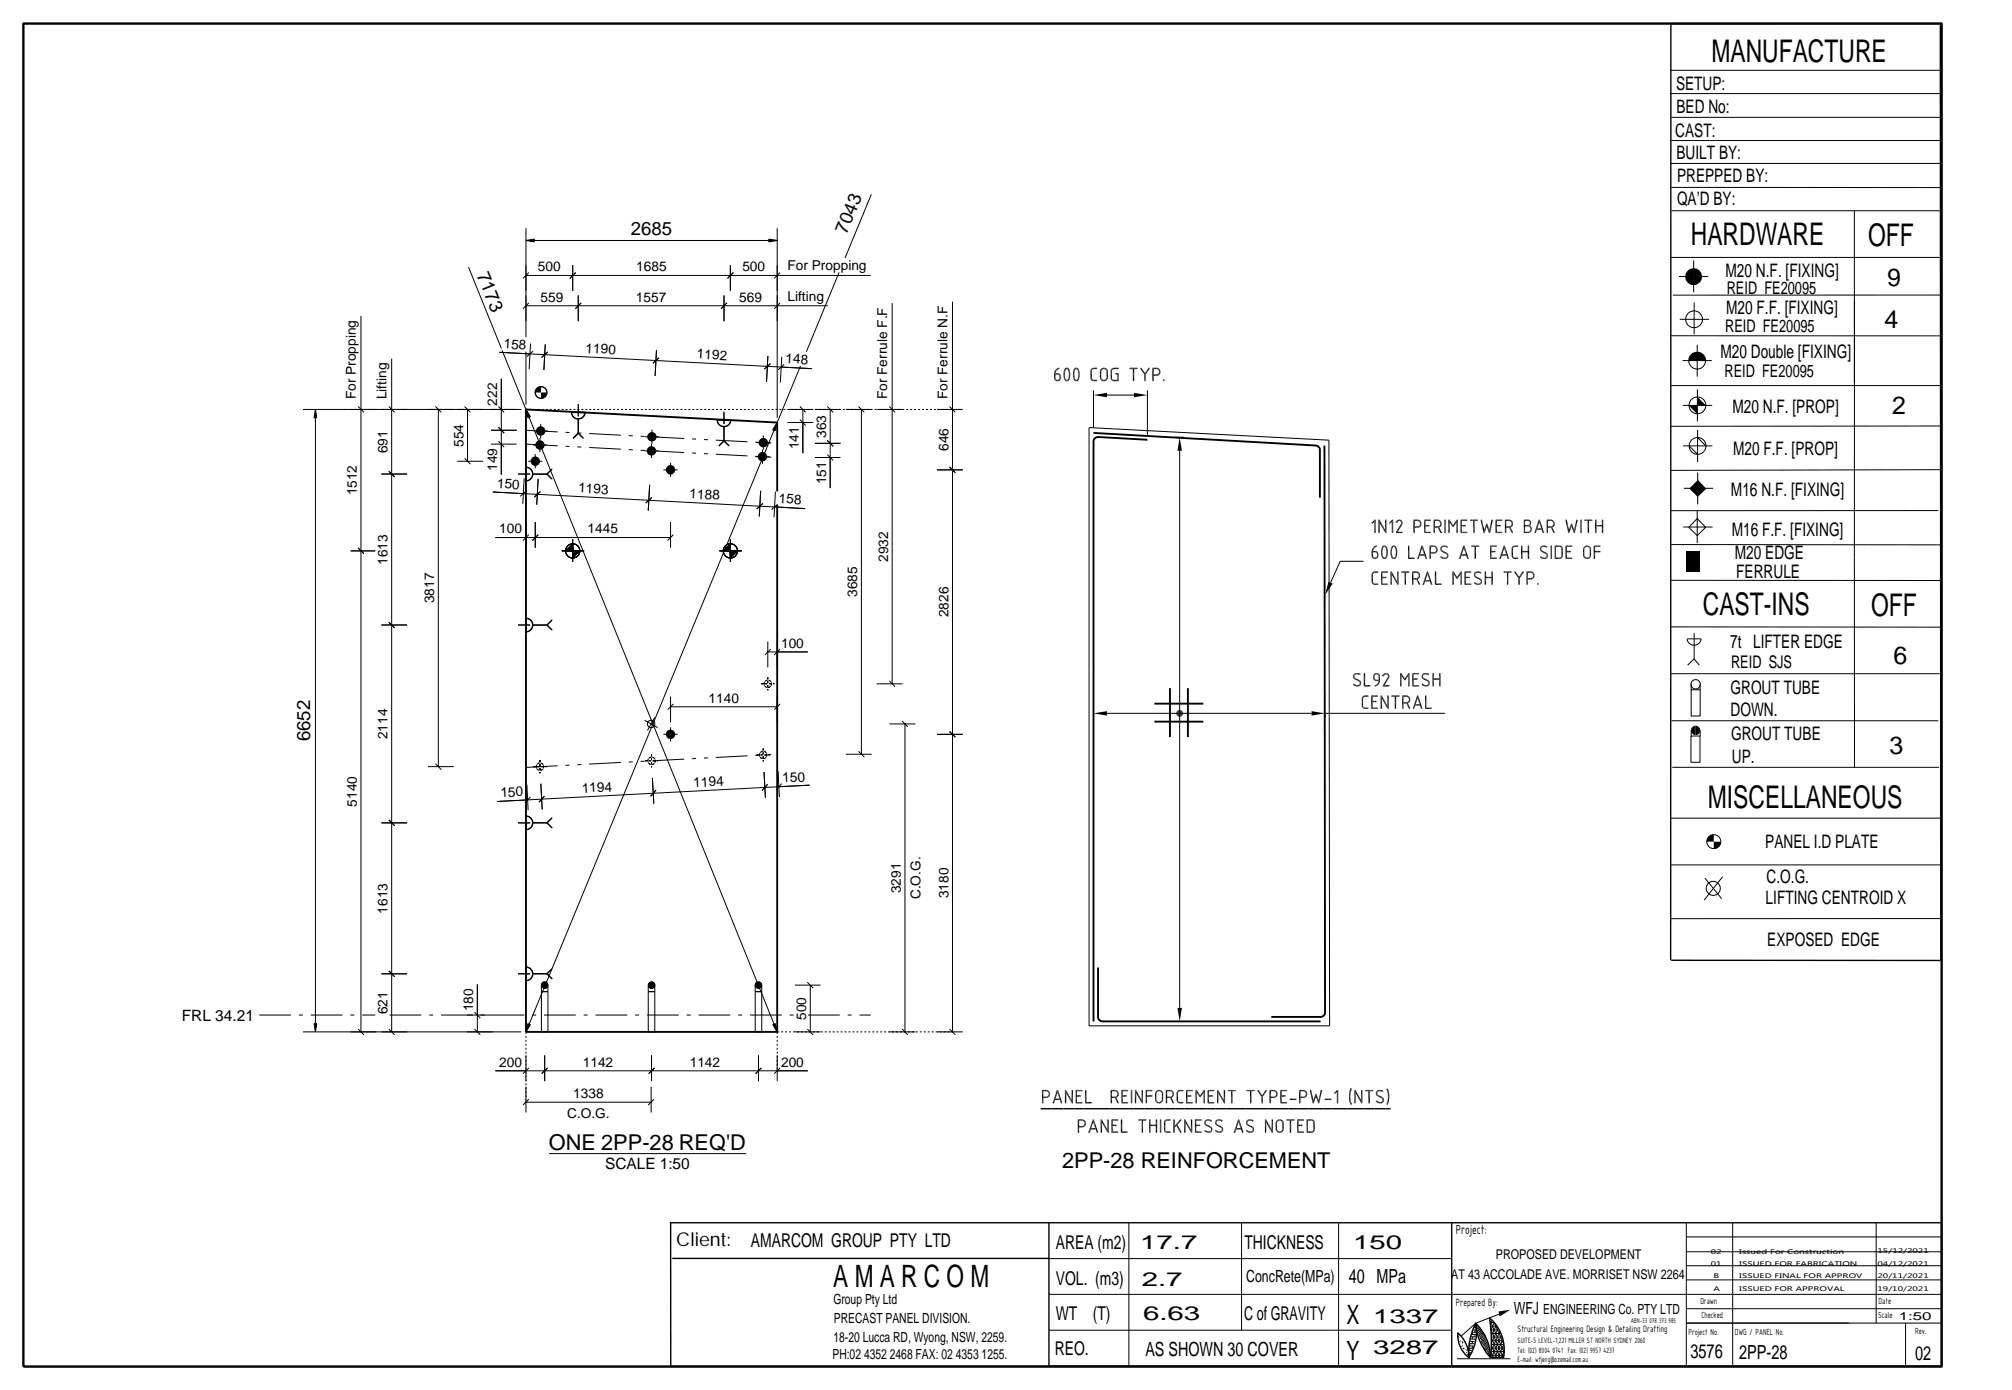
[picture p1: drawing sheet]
<svg xmlns="http://www.w3.org/2000/svg" width="430mm" height="297mm" viewBox="0 0 430 297" stroke-linecap="round" stroke-linejoin="round" font-family="sans-serif">
<defs><g id="words">
<g font-size="6.7">
<text x="365.8" y="13.2">MANUFACTURE</text>
<text x="361.4" y="52.3">HARDWARE</text>
<text x="399.3" y="52.6">OFF</text>
<text x="364" y="131.5">CAST-INS</text>
<text x="399.9" y="131.7">OFF</text>
<text x="365" y="172.6">MISCELLANEOUS</text>
</g>
<text font-size="6.6" x="178.1" y="275">A M A R C O M</text>
<g font-size="5.7">
<text x="287.8" y="283">X</text>
<text x="287.8" y="290.7">Y</text>
</g>
<g font-size="5.3">
<text x="403.3" y="61.1">9</text>
<text x="402.8" y="70.2">4</text>
<text x="404.4" y="88.5">2</text>
<text x="404.7" y="142">6</text>
<text x="403.8" y="161.1">3</text>
</g>
<g font-size="4.7">
<text x="117.3" y="245.8">ONE 2PP-28 REQ'D</text>
<text x="227" y="249.6">2PP-28 REINFORCEMENT</text>
</g>
<g font-size="4.2">
<text x="243.7" y="267">17.7</text>
<text x="289.2" y="266.8">150</text>
<text x="244" y="274.8">2.7</text>
<text x="288.3" y="274.2">40 MPa</text>
<text x="244.3" y="282.2">6.63</text>
<text x="293.5" y="282.7">1337</text>
<text x="244.8" y="289.7">AS SHOWN 30 COVER</text>
<text x="293.5" y="289.3">3287</text>
<text x="361.3" y="290.3">3576</text>
<text x="371.7" y="290.4">2PP-28</text>
<text x="409.3" y="290.7">02</text>
</g>
<g font-size="4.1">
<text x="144.5" y="266.3">Client:</text>
<text x="160.5" y="266.5">AMARCOM GROUP PTY LTD</text>
<text x="225.7" y="266.8">AREA (m2)</text>
<text x="266" y="266.8">THICKNESS</text>
<text x="225.7" y="274.5">VOL. (m3)</text>
<text x="225.6" y="282">WT</text>
<text x="233.6" y="282">(T)</text>
<text x="265.9" y="282">C of GRAVITY</text>
<text x="225.4" y="289.6">REO.</text>
</g>
<g font-size="4">
<text x="358.2" y="19.2">SETUP:</text>
<text x="358.1" y="29.3">CAST:</text>
<text x="358.3" y="24.1">BED No:</text>
<text x="358.3" y="33.9">BUILT BY:</text>
<text x="358.4" y="39">PREPPED BY:</text>
<text x="358.4" y="43.9">QA’D BY:</text>
<text x="134.8" y="50.3">2685</text>
<text x="181" y="50.1" transform="rotate(-68 181 50.1)">7043</text>
<text x="101.9" y="58.7" transform="rotate(68 101.9 58.7)">7173</text>
<text x="368.8" y="59.2">M20 N.F. [FIXING]</text>
<text x="368.9" y="67.2">M20 F.F. [FIXING]</text>
<text x="367.7" y="76.6">M20 Double [FIXING]</text>
<text x="370.3" y="88.2">M20 N.F. [PROP]</text>
<text x="370.4" y="97.1">M20 F.F. [PROP]</text>
<text x="370" y="106.1">M16 N.F. [FIXING]</text>
<text x="370.1" y="114.5">M16 F.F. [FIXING]</text>
<text x="370.8" y="119.5">M20 EDGE</text>
<text x="371.1" y="123.5">FERRULE</text>
<text x="369.8" y="138.5">7t LIFTER EDGE</text>
<text x="369.9" y="148.3">GROUT TUBE</text>
<text x="369.9" y="153">DOWN.</text>
<text x="66.3" y="158.5" transform="rotate(-90 66.3 158.5)">6652</text>
<text x="370" y="158.1">GROUT TUBE</text>
<text x="370.2" y="163">UP.</text>
<text x="377.3" y="181.3">PANEL I.D PLATE</text>
<text x="377.6" y="188.7">C.O.G.</text>
<text x="377.4" y="193.1">LIFTING CENTROID X</text>
<text x="377.7" y="202.2">EXPOSED EDGE</text>
</g>
<g font-size="3.7">
<text x="369.1" y="62.8">REID FE20095</text>
<text x="368.7" y="70.9">REID FE20095</text>
<text x="368.6" y="80.7">REID FE20095</text>
<text x="370" y="142.7">REID SJS</text>
</g>
<g font-size="3.6">
<text x="266.4" y="274.1">ConcRete(MPa)</text>
<text x="323.6" y="280.8">WFJ</text>
</g>
<g font-size="3.3">
<text x="38.8" y="218.2">FRL 34.21</text>
<text x="129.3" y="249.8">SCALE 1:50</text>
</g>
<g font-size="3">
<text x="311.2" y="263.8">Project:</text>
<text x="178.1" y="278.6">Group Pty Ltd</text>
<text x="329.9" y="280.7">ENGINEERING Co. PTY LTD</text>
<text x="178.1" y="286.7">18-20 Lucca RD, Wyong, NSW, 2259.</text>
<text x="178.2" y="282.8">PRECAST PANEL DIVISION.</text>
<text x="177.9" y="290.4">PH:02 4352 2468 FAX: 02 4353 1255.</text>
</g>
<g font-size="2.9">
<text x="115" y="58">500</text>
<text x="136" y="58">1685</text>
<text x="158.7" y="58">500</text>
<text x="168.3" y="57.8">For Propping</text>
<text x="115.5" y="64.4">559</text>
<text x="135.9" y="64.4">1557</text>
<text x="158" y="64.4">569</text>
<text x="168.3" y="64.2">Lifting</text>
<text x="107.6" y="74.4" transform="rotate(3 107.6 74.4)">158</text>
<text x="125.1" y="75.3" transform="rotate(3 125.1 75.3)">1190</text>
<text x="148.9" y="76.6" transform="rotate(3 148.9 76.6)">1192</text>
<text x="167.8" y="77.6" transform="rotate(3 167.8 77.6)">148</text>
<text x="76.1" y="85.3" transform="rotate(-90 76.1 85.3)">For Propping</text>
<text x="82.6" y="85.3" transform="rotate(-90 82.6 85.3)">Lifting</text>
<text x="106.3" y="86.7" transform="rotate(-90 106.3 86.7)">222</text>
<text x="189.6" y="85.3" transform="rotate(-90 189.6 85.3)">For Ferrule F.F</text>
<text x="202.5" y="85.3" transform="rotate(-90 202.5 85.3)">For Ferrule N.F</text>
<text x="99.1" y="95.5" transform="rotate(-90 99.1 95.5)">554</text>
<text x="176.6" y="93.6" transform="rotate(-90 176.6 93.6)">363</text>
<text x="82.8" y="96.9" transform="rotate(-90 82.8 96.9)">691</text>
<text x="106.3" y="100.6" transform="rotate(-90 106.3 100.6)">149</text>
<text x="170.7" y="96" transform="rotate(-90 170.7 96)">141</text>
<text x="202.7" y="96.4" transform="rotate(-90 202.7 96.4)">646</text>
<text x="76.3" y="105.9" transform="rotate(-90 76.3 105.9)">1512</text>
<text x="106.2" y="104.3" transform="rotate(3 106.2 104.3)">150</text>
<text x="123.5" y="105.2" transform="rotate(3 123.5 105.2)">1193</text>
<text x="147.3" y="106.5" transform="rotate(3 147.3 106.5)">1188</text>
<text x="166.4" y="107.5" transform="rotate(3 166.4 107.5)">158</text>
<text x="176.6" y="103.5" transform="rotate(-90 176.6 103.5)">151</text>
<text x="106.7" y="114">100</text>
<text x="125.6" y="114">1445</text>
<text x="82.8" y="120.7" transform="rotate(-90 82.8 120.7)">1613</text>
<text x="189.8" y="120.1" transform="rotate(-90 189.8 120.1)">2932</text>
<text x="92.8" y="128.9" transform="rotate(-90 92.8 128.9)">3817</text>
<text x="183.2" y="127.6" transform="rotate(-90 183.2 127.6)">3685</text>
<text x="202.7" y="131.9" transform="rotate(-90 202.7 131.9)">2826</text>
<text x="166.9" y="138.4">100</text>
<text x="151.4" y="150.2">1140</text>
<text x="82.8" y="158" transform="rotate(-90 82.8 158)">2114</text>
<text x="167.3" y="167.2" transform="rotate(-3 167.3 167.2)">150</text>
<text x="76.3" y="172.4" transform="rotate(-90 76.3 172.4)">5140</text>
<text x="107" y="170.3" transform="rotate(-3 107 170.3)">150</text>
<text x="124.4" y="169.4" transform="rotate(-3 124.4 169.4)">1194</text>
<text x="148.3" y="168.2" transform="rotate(-3 148.3 168.2)">1194</text>
<text x="192.6" y="190.9" transform="rotate(-90 192.6 190.9)">3291</text>
<text x="202.7" y="192" transform="rotate(-90 202.7 192)">3180</text>
<text x="82.8" y="195.2" transform="rotate(-90 82.8 195.2)">1613</text>
<text x="196.7" y="192.2" transform="rotate(-90 196.7 192.2)">C.O.G.</text>
<text x="82.8" y="216.8" transform="rotate(-90 82.8 216.8)">621</text>
<text x="101.2" y="216.1" transform="rotate(-90 101.2 216.1)">180</text>
<text x="172.3" y="218" transform="rotate(-90 172.3 218)">500</text>
<text x="106.7" y="227.9">200</text>
<text x="124.6" y="227.9">1142</text>
<text x="147.4" y="227.9">1142</text>
<text x="166.9" y="227.9">200</text>
<text x="121.2" y="238.8">C.O.G.</text>
<text x="122.5" y="234.7">1338</text>
<text x="319.7" y="269">PROPOSED DEVELOPMENT</text>
<text x="310.2" y="273.3">AT 43 ACCOLADE AVE. MORRISET NSW 2264</text>
</g>
<g font-size="2.4">
<text x="311.2" y="279.1">Prepared By:</text>
<text x="405.8" y="282">1:50</text>
</g>
<text font-size="2.1" x="324.4" y="284.7">Structural Engineering Design &amp; Detailing Drafting</text>
<g font-size="2">
<text x="363.4" y="278.7">Drawn</text>
<text x="363.7" y="281.6">Checked</text>
<text x="401.4" y="281.6">Scale</text>
<text x="401.5" y="278.7">Date</text>
<text x="360.9" y="285.2">Project No.</text>
<text x="370.8" y="285.2">DWG / PANEL No.</text>
<text x="409.3" y="285.1">Rev.</text>
</g>
<g font-size="1.8">
<text x="324.4" y="287">SUITE-5 LEVEL-1,221 MILLER ST NORTH SYDNEY 2060</text>
<text x="324.3" y="289.1">Tel: (02) 8004 0741 Fax: (02) 9957 4237</text>
<text x="324.3" y="291.1">E-mail: wfjeng@ozemail.com.au</text>
</g>
<text font-size="1.6" x="348.6" y="282.7">ABN-33 078 373 985</text>
<g font-size="1.3">
<text x="365.7" y="267.9">02</text>
<text x="371.8" y="267.9">Issued For Construction</text>
<text x="401.3" y="267.9">15/12/2021</text>
<text x="365.7" y="270.5">01</text>
<text x="366.3" y="275.8">A</text>
<text x="366.3" y="273.2">B</text>
<text x="371.7" y="275.8">ISSUED FOR APPROVAL</text>
<text x="371.7" y="273.2">ISSUED FINAL FOR APPROV</text>
<text x="371.7" y="270.5">ISSUED FOR FABRICATION</text>
<text x="401.3" y="275.8">19/10/2021</text>
<text x="401.3" y="273.1">20/11/2021</text>
<text x="401.3" y="270.5">04/12/2021</text>
</g>
</g></defs>
<path d="M55.4 216.9h24.8M83.3 216.9h86.4M172.7 216.9h13.4" fill="none" stroke="#000" stroke-width=".21" stroke-dasharray="6.8 1.7 .8 1.7" stroke-linecap="butt"/>
<g fill="none" stroke="#000" stroke-width=".21" stroke-dasharray=".4 .4" stroke-linecap="butt">
<path d="M112.4 87.5h91.3M114.1 99.3a.79 .79 0 0 1-.4-1.1 .79 .79 0 0 1 1-.4M114.7 97.8a.79 .79 0 0 1 .4 1.1 .79 .79 0 0 1-1 .4M115.1 95.8a.8 .8 0 0 1-.4-1 .8 .8 0 0 1 1-.4M115.3 92.8a.8 .8 0 0 1-.5-1 .8 .8 0 0 1 1.1-.4M115.7 94.4a.8 .8 0 0 1 .4 1 .8 .8 0 0 1-1 .4M115.9 91.4a.8 .8 0 0 1 .4 1 .8 .8 0 0 1-1 .4M138.9 97.1a.8 .8 0 0 1-.4-1.1 .8 .8 0 0 1 1-.4M139 94.1a.8 .8 0 0 1-.4-1.1 .8 .8 0 0 1 1.1-.4M139.5 95.6a.8 .8 0 0 1 .5 1.1 .8 .8 0 0 1-1.1 .4M139.7 92.6a.8 .8 0 0 1 .4 1 .8 .8 0 0 1-1.1 .5M143.6 99.7a.79 .79 0 0 1 .5 1 .79 .79 0 0 1-1.1 .4"/>
<path d="M162.6 98.3a.8 .8 0 0 1-.4-1 .8 .8 0 0 1 1.1-.4M162.9 95.3a.8 .8 0 0 1-.5-1 .8 .8 0 0 1 1.1-.5M163.3 96.9a.8 .8 0 0 1 .4 1 .8 .8 0 0 1-1.1 .4M163.5 93.8a.8 .8 0 0 1 .4 1.1 .8 .8 0 0 1-1 .4M143 101.1a.79 .79 0 0 1-.4-1 .79 .79 0 0 1 1-.4M143 157.7a.8 .8 0 0 1-.4-1.1 .8 .8 0 0 1 1-.4M143.6 156.2a.8 .8 0 0 1 .5 1 .8 .8 0 0 1-1.1 .5M162.7 146.1h2.8M163.1 159.9v2.8M163.3 146.1a.8 .8 0 0 1 .8-.8 .8 .8 0 0 1 .8 .8M163.4 146.4a.8 .8 0 0 1 .4-1 .8 .8 0 0 1 1 .4M164.1 144.7v2.8"/>
<path d="M164.8 145.8a.8 .8 0 0 1-.4 1.1 .8 .8 0 0 1-1-.5M164.9 146.1a.8 .8 0 0 1-.8 .8 .8 .8 0 0 1-.8-.8M114 163.8h2.8M114.6 163.8a.79 .79 0 0 1 .8-.8 .79 .79 0 0 1 .8 .8M114.7 164.1a.8 .8 0 0 1 .4-1 .8 .8 0 0 1 1 .4M115.4 162.4v2.8M116.1 163.5a.8 .8 0 0 1-.4 1.1 .8 .8 0 0 1-1-.5M116.2 163.8a.79 .79 0 0 1-.8 .8 .79 .79 0 0 1-.8-.8M137.9 162.6h2.8M138.5 162.6a.79 .79 0 0 1 .8-.8 .79 .79 0 0 1 .8 .8M138.5 162.9a.8 .8 0 0 1 .4-1.1 .8 .8 0 0 1 1.1 .5M139.3 161.2v2.8"/>
<path d="M140 162.3a.8 .8 0 0 1-.4 1 .8 .8 0 0 1-1.1-.4M140.1 162.6a.79 .79 0 0 1-.8 .8 .79 .79 0 0 1-.8-.8M161.7 161.3h2.8M162.3 161.3a.8 .8 0 0 1 .8-.8 .8 .8 0 0 1 .8 .8M162.4 161.6a.8 .8 0 0 1 .4-1 .8 .8 0 0 1 1.1 .4M163.9 161a.8 .8 0 0 1-.5 1.1 .8 .8 0 0 1-1-.5M163.9 161.3a.8 .8 0 0 1-.8 .8 .8 .8 0 0 1-.8-.8M112.4 220.5v14.6M166.1 220.5h37.7M166.1 220.5v8.3"/>
</g>
<g fill="none" stroke="#000" stroke-width=".21">
<path d="M357 15h57.9M357.1 20h57.9M357 34.9h57.9M357.2 30h57.8M357.2 25.1h57.8M100.1 57.1l7.1 17.4M112.4 48.8v23.2M112.4 58.9h73.7M112.4 51.4h53.7M112.4 51.4l1.8-.3v.6zM113 58.2l-1.2 1.3M122.4 56.7v5.5"/>
<path d="M123 58.2l-1.2 1.3M156.1 56.7v5.5M156.7 58.2l-1.2 1.3M164.3 51.1l1.8 .3-1.8 .3zM166.1 48.8v40.5M166.7 58.2l-1.2 1.3M179.3 58.2l-7 17M186.2 41.5l-5.6 13.6M357.1 55h57.6M357.2 40l57.8 .1M357.3 45h57.6M358.8 59.1h6.3"/>
<path d="M362 55.7v6.8M396.3 45v36.8M77.2 67.5v153M83.7 76.7v143.8M106.7 75.3l66.8 3.5M107.3 74.9l5.1 12.6M112.4 75.1v11.4M112.4 65.3h64.5M113 64.7l-1.2 1.3M113.4 73.4l-.3 5.5M113.9 75l-1.3 1.2M116.5 73.6l-.3 5.5"/>
<path d="M117.1 75.2l-1.3 1.2M123.6 63.1v5.5M124.2 64.7l-1.2 1.3M140.3 74.8l-.3 5.5M140.8 76.5l-1.2 1.1M154.7 63.1v5.5M155.4 64.7l-1.3 1.3M164.1 76.1l-.3 5.5M164.7 77.7l-1.3 1.2M166.7 64.7l-1.2 1.3M167.1 76.2l-.3 5.5M167.6 77.8l-1.3 1.2"/>
<path d="M171.1 78.2l-5 12.1M190.7 64.8v81.3M203.6 64.4v156.1M357.2 71.8h57.5M359 68.2h6.3M359.6 77.1h6.3M362.1 64.6v6.9M362.8 73.7v6.8M396.4 64.3v99.8M414.9 63.1h-57.4M64.8 87.5h46.6M67.4 87.5l.3 1.8h-.6z"/>
<path d="M67.4 87.5v133M76.5 86.9l1.3 1.2M83.1 86.9l1.2 1.2M93.1 86.9l1.2 1.2M93.7 87.5v76.3M97.7 98.6h5.5M99.3 97.9l1.2 1.3M99.3 86.9l1.2 1.2M99.9 87.5v11.1M104.9 94.9h5.5M104.9 91.9h5.5M106.5 94.3l1.3 1.2"/>
<path d="M106.5 91.3l1.3 1.3M106.5 86.9l1.3 1.2M107.1 80.9v20.5M112.4 99.9l.1 2.8zM112.4 99.8a1.45 1.45 0 0 1 1.5 1.4 1.45 1.45 0 0 1-1.5 1.5 1.45 1.45 0 0 0 1.4-1.5 1.45 1.45 0 0 0-1.4-1.4zM112.4 87.5l53.7 133M112.4 87.5l1 1.5-.6 .3zM112.9 98.6h3M113.9 95.1h3M114 92.1h3.1M114.4 97v3.1M115.4 93.6v3"/>
<path d="M115.6 90.6v3M122.1 88.1h2.9a1.45 1.45 0 0 1-1.5 1.5 1.45 1.45 0 0 1-1.4-1.5zM122.2 88.1l2.8 .1a1.4 1.4 0 0 1-1.5 1.3 1.4 1.4 0 0 1-1.3-1.4zM123.5 92.6l1.1 1.1zM123.5 92.5l-.9 1.2-.1-.1zM123.5 89.6l.1 3zM123.6 86.4v2.6zM125 88.1v.1M137.7 96.3h3.1M137.8 93.3h3.1M139.2 94.8v3.1M139.3 91.8v3.1"/>
<path d="M143.3 98.9v3M153.2 89.7h2.9a1.45 1.45 0 0 1-1.4 1.5 1.45 1.45 0 0 1-1.5-1.5zM153.3 89.7h2.8a1.41 1.41 0 0 1-1.4 1.4 1.41 1.41 0 0 1-1.4-1.4zM154.7 91.2l.1 3zM154.7 94.2l-1 1.1zM154.7 88v2.6zM154.8 94.2l1 1.1zM161.4 97.6h3.1M161.6 94.6h3.1M163 96.1v3M163.2 93.1v3M166.1 90.3l-.4 1.8-.6-.2z"/>
<path d="M166.1 90.3l-53.7 130.2M168.3 87.5h5.5M168.3 90.3h5.5M171 89.7l1.2 1.2M171 86.9l1.2 1.2M171.6 87.5v9.4M174.2 87.5h5.4M174.2 97.8h5.4M174.2 94.7h5.4M176.8 97.2l1.3 1.2M176.8 94.1l1.3 1.3M176.8 86.9l1.3 1.2"/>
<path d="M177.4 87.5v16.8M180.8 87.5h5.5M183.5 86.9l1.2 1.2M184.1 87.5v73.7M187.4 87.5h5.5M190.1 86.9l1.2 1.2M200.3 87.5h5.5M202.9 99.8l1.3 1.2M202.9 86.9l1.3 1.2M232.8 91.4l51.2 2.7 .2 125.1h-51.4zM233.7 83.5v7.9M236.6 84.4h5.8"/>
<path d="M245.2 83.5v9.4M250.9 93.4h2.2M252.1 96.3v119.1M357.2 82.4h57.7M359.7 86.6h6.3M359.7 95.3h6.3M361 95.3l1.8 1.8M362.8 83.2v6.9M362.8 91.9v6.8M362.9 93.5l1.7 1.8M414.8 91l-57.6 .1M75 117.7h5.2"/>
<path d="M76.5 117.1l1.3 1.2M81.5 101.3h5.5M83.1 100.7l1.2 1.2M105.3 105.1l66.8 3.6M105.9 114.9h37.4M110.7 101.3h2.6zM112 102.2l-.3 5.5M112.4 111.6v5.5M112.5 104.9l-1.3 1.2M113 114.3l-1.2 1.2M113.9 101.3l3 .1zM114.4 111.6v5.5"/>
<path d="M115 102.3l-.3 5.5M115 114.3l-1.2 1.2M115.5 105l-1.3 1.2M116.9 101.3l1.1-1zM116.9 101.3l1.1 1zM120 117.7h4.8h-4.8M121.1 117.7l1.3-1.3v1.3M121.3 117.7l1.1-1.2v1.2M122 117.7l.4-.4v.4M122.4 117.1v-.4l-1 1M122.4 117.6l-.1 .1zM122.4 117.7h1.5"/>
<path d="M122.4 116.2l-1.5 1.5h3l-1.5 1.4M122.4 116.2v3l1.5-1.5M122.4 116.3l-1.4 1.4M122.4 117l-.7 .7M122.4 117.2l-.5 .5M122.4 116.9l-.8 .8M122.4 117.7h.2l-.2 .2zM122.8 117.7l-.4 .4M122.9 117.7l-.5 .6M123.1 117.7l-.7 .8M123.3 117.7l-.9 1M123.4 117.7l-1 1.1v-.4"/>
<path d="M123.6 117.7l-1.2 1.3M123.8 117.7l-1.4 1.3M123.9 117.7h.1M138.9 103.6l-.3 5.5M139.3 106.3l-1.3 1.2M141.8 100.4h3M143.3 111.6v5.5M143.9 114.3l-1.2 1.2M153.7 117.7h4.8h-4.8M154.8 117.7l1.3-1.3v1.3M155 117.7l1.1-1.2v1.2M155.7 117.7l.4-.4v.4"/>
<path d="M156.1 117.1v-.4l-1 1M156.1 117.7h1l-1 1.1v-.4M156.1 117.6l-.1 .1zM156.1 117.7h.9l-.9 1M156.1 117.7h1.5M156.1 116.2l-1.5 1.5h3l-1.5 1.4M156.1 116.2v3l1.5-1.5M156.1 116.3l-1.4 1.4M156.1 117l-.7 .7M156.1 117.2l-.5 .5M156.1 116.9l-.8 .8M156.1 117.7h.2l-.2 .2z"/>
<path d="M156.5 117.7l-.4 .4M156.6 117.7l-.5 .6M156.8 117.7l-.7 .8M157.3 117.7l-1.2 1.3M157.5 117.7l-1.4 1.3M157.6 117.7h.1M162.6 104.9l-.3 5.5M163 107.6l-1.3 1.2M165.7 105l-.3 5.5M166.2 107.8l-1.3 1.1M200.3 100.4h5.5M291.4 119.9h-5l-2 4.6"/>
<path d="M293.8 111v2.8M293.8 111v2.9M294 111v2.9M294.7 111v2.8M294.8 111v2.8M296.1 111.2v2.7M296.3 111.2v2.7M297.5 111v2.8M297.6 111v2.9M297.7 111v2.9M308.8 111v2.9M308.9 111v2.9"/>
<path d="M309.7 111v2.8M309.8 111v2.8M311.4 111v2.9M311.5 111v2.9M331.5 116.6v2.9M331.6 116.6v2.9M332.4 116.6v2.9M332.5 116.6v2.9M337.8 111v2.9M338 111v2.9M357 116.4h57.7M359.8 112.6h6.2"/>
<path d="M359.9 104.3h6.3M362.8 110.8l1.8 1.9-1.8 1.8-1.8-1.8zM362.8 109.2v6.9M362.9 101v6.8M414.3 109.1h-57.2M414.7 100.4l-57.6 .1M81.5 133.6h5.5M83.1 132.9l1.2 1.3M110.7 133.6h2.6zM112.4 132.2l.1 2.8zM112.4 132.1a1.45 1.45 0 0 1 1.5 1.4 1.45 1.45 0 0 1-1.5 1.5 1.45 1.45 0 0 0 1.4-1.5 1.45 1.45 0 0 0-1.4-1.4zM113.9 133.5l3 .1z"/>
<path d="M116.9 133.5l1.1-1zM116.9 133.6l1.1 1zM122.4 120.1v-4.8v4.8M156.1 120.1v-4.8v4.8M164.1 139.3h8.6M164.1 137.1v5.5M164.7 138.7l-1.2 1.3M166.1 137.1v5.5M166.7 138.7l-1.2 1.3M297.3 122.1v2.7M297.4 122.1v2.7M298.7 122.3v2.7"/>
<path d="M298.9 122.3v2.7M310.5 122.1v2.7M310.7 122.1v2.7M312.2 122.1v2.9M312.3 122.1v2.9M312.4 122.1v2.9M357.1 134h57.6M357.2 124l57.5 .1M360.6 136.6a1.51 1.51 0 0 0 1.5 1.3 1.51 1.51 0 0 0 1.5-1.3M360.6 136.5h3M362.1 135.3v5.5M137.8 153.9l2.8 1.6"/>
<path d="M140 153.3l-1.6 2.8M141.8 156.9h3M143.3 148.8v5.5M143.3 155.4v3.1M143.3 151h22.8M143.9 150.4l-1.2 1.3M166.1 148.8v5.5M166.7 150.4l-1.2 1.3M187.4 146.1h5.5M190.1 145.5l1.2 1.2M190.1 154.7h5.5M192.8 154.1l1.2 1.2"/>
<path d="M193.4 154.7v65.8M202.9 156.3l1.3 1.2M205.8 156.9h-5.5M233.7 152.8v.6M236.6 152.4h43.7M283.2 152.8v.6M283.2 152.4h25.6M295.2 148.6v2.7M295.3 148.6v2.7M296.6 148.8v2.7M296.7 148.8v2.7M299.3 143.8v2.8"/>
<path d="M299.5 143.8v2.8M301 143.8l.1 2.9M301.1 143.8v2.9M301.2 143.8v2.9M357.1 144h57.5M357.3 154h57M361.4 157.3h1.9v5.6h-1.9zM361.5 147.4h1.9v5.6h-1.9zM361.5 146.2v1.2M361.5 156.1v1.2M362.1 140.8l-1.4 1.4M362.1 140.8l1.1 1.4"/>
<path d="M363.4 156.1v1.2M363.4 146.2v1.2M81.5 175.8h5.5M83.1 175.2l1.2 1.3M91.5 163.8h5.5M93.1 163.2l1.2 1.3M110.7 175.8h2.6zM112.4 174.5l.1 2.7zM112.4 174.3a1.45 1.45 0 0 1 1.5 1.5 1.45 1.45 0 0 1-1.5 1.4 1.45 1.45 0 0 0 1.4-1.4 1.45 1.45 0 0 0-1.4-1.5zM112.6 167.6l.3 5.5M113.4 170.3l-1.2 1.3M113.9 175.8l3 .1z"/>
<path d="M115.6 167.5l.3 5.5M116.4 170.1l-1.2 1.3M116.9 175.8l1.1-1zM116.9 175.9l1 1zM139.4 166.2l.3 5.5M140.2 168.9l-1.2 1.3M163.3 165l.3 5.5M164.1 167.6l-1.2 1.3M166.3 164.8l.3 5.5M167.1 167.5l-1.2 1.3M173 167.8l-66.8 3.5M180.8 161.2h5.5"/>
<path d="M183.5 160.5l1.2 1.3M357.2 174.8h57.8M357.4 164h57M357 184.8h58M364.4 187.7l3.6 4.3M368.2 187.3l-4 5.1M415 196.3h-57.8M67.1 218.7h.6l-.3 1.8zM76.5 219.9l1.3 1.2M81.5 208.1h5.5M83.1 219.9l1.2 1.2M83.1 207.5l1.2 1.2"/>
<path d="M99.8 216.9h5.5M101.4 219.9l1.3 1.2M101.4 216.3l1.3 1.2M102 210.4v10.1M110.7 208.1h2.6zM112.4 206.7l.1 2.8zM112.4 206.6a1.45 1.45 0 0 1 1.5 1.5 1.45 1.45 0 0 1-1.5 1.4 1.45 1.45 0 0 0 1.4-1.4 1.45 1.45 0 0 0-1.4-1.5zM112.8 218.7l.6 .3-1 1.5zM113.9 208l3 .1zM115.7 211.9h1.4zM115.7 210.5v10h1.4v-10M116.3 210.5h.2l-.1 .1z"/>
<path d="M116.4 210.3l.2 .2-.1 .2-.3-.1zM116.4 210.5h.1M116.9 208.1l1.1-1zM116.9 208.1l1 1.1zM138.6 211.9h1.4zM138.6 210.5v10h1.4v-10M139.1 210.5h.3v.1h-.2zM139.2 210.5l.1 .1zM139.2 210.3l.2 .2-.1 .2-.2-.1zM139.3 210.5h.1M161.4 211.9h1.4zM161.4 210.5v10h1.4v-10"/>
<path d="M162 210.5l.1-.1 .1 .2h-.1zM162 210.5h.2l-.1 .1zM162.1 210.3l.2 .2-.1 .2-.3-.1zM162.1 210.5h.1M165.2 219l.5-.3 .4 1.8zM169.9 210.5h5.5M172.6 219.9l1.2 1.2M172.6 209.9l1.2 1.2M173.2 210.5v10M192.8 219.9l1.2 1.2M202.9 219.9l1.3 1.2M252.6 218.3h.5"/>
<path d="M64.8 220.5h46.6M105.9 228.8h66.8M112.4 225.5v5.5M112.4 232.2v5.5M112.4 235.5h26.8M113 234.9l-1.2 1.3M113 228.2l-1.2 1.2M116.4 225.5v5.5M117 228.2l-1.2 1.2M139.2 232.2v5.5M139.3 225.5v5.5M139.8 234.9l-1.3 1.3"/>
<path d="M139.9 228.2l-1.3 1.2M162.1 225.5v5.5M162.7 228.2l-1.2 1.2M166.1 225.5v5.5M166.7 228.2l-1.2 1.2M169.9 220.5h5.5M190.1 220.5h5.5M200.3 220.5h5.5M227.7 232.9v2.7M227.8 232.9v2.7M229.1 233v2.8M229.3 233v2.8"/>
<path d="M235.3 239.2v2.7M235.5 239.2v2.7M236.8 239.3v2.8M236.9 239.3v2.8M241.8 232.9v2.9M241.9 232.9v2.9M242.6 232.9v2.7M242.8 232.9v2.7M244.1 233v2.8M244.2 233v2.8M248 239.2v2.9M248.1 239.2v2.9"/>
<path d="M253.2 239.2v2.7M253.3 239.2v2.7M254.6 239.3v2.8M254.8 239.3v2.8M255.6 232.9v2.7M255.7 232.9v2.7M257.3 232.9v2.7M257.3 232.9v2.9M257.4 232.9v2.9M257.5 232.9v2.9M260.2 232.9v2.7M260.3 232.9v2.7"/>
<path d="M261.6 233v2.8M261.8 233v2.8M270.4 239.2v2.7M270.6 239.2v2.7M271.9 239.3v2.8M272 239.3v2.8M279.3 239.2v2.9M279.5 239.2v2.9M285.8 232.9v2.7M285.8 232.9v2.9M286 232.9v2.9M289.5 232.9v2.7"/>
<path d="M289.7 232.9v2.7M291 233v2.8M291.1 233v2.8M117.3 246.5h42.2M224.2 276.6h190.8M224.2 269h86.1M241.3 261.3v30.6M265.4 261.3v23M286.1 261.3v30.6M310.3 261.3v30.6M360.4 261.3v30.6M360.4 279.7h54.6"/>
<path d="M360.4 270.5h54.6M360.5 273.5h54.5M360.5 267.5h54.5M360.5 264.3h54.5M370.3 261.3v30.6M401 261.3v21.5M224.2 284.3h86.1M311.4 290.4h11.4M311.7 285.5h.1M311.9 285.4h.1M311.8 285.8h.1M312 286.6h.1"/>
<path d="M312.2 286.6h.1M312.5 287.7h.1M312.5 286.7h.1M312.7 287h.1M312.6 287.4h.1M312.7 286.9h.1M312.7 288.2h.1M312.8 288.1h.1M312.9 288.2h.1M312.9 288.1v.1M313.3 288.3h.1M313.4 288.6h.1"/>
<path d="M313.4 288.5v.1M313.4 289h.1M313.7 289.7h.1M313.7 289.4h.1M313.9 289.1h.5M313.9 288.6h.7M314 288.1h.8M314 287.6h1M314.1 289.1l.1 .5h-.3M314.1 288.1v.5M314.2 286.7h1M314.3 286.1h1"/>
<path d="M314.4 285.7h1M314.6 285.2h.8M314.7 284.7v.5M314.7 285.7v.4M314.7 286.7v.4M314.7 287.6v.5M314.7 284.7h.7M314.9 284.2h.5M315 283.7h.4M315.1 287.1h-1v.5M315.3 284.2v.5M315.3 285.2v.5"/>
<path d="M315.3 286.1v.3M315.4 283.1l.2 .2M315.4 283.2h-.1v.5M315.5 283.3v.1M315.5 283.5l.5 .6M315.7 284.2l.1 .2M315.8 283.3l-.2 .2M316 283.5l-.2 .2M316.1 284.1l-.3 .5M316.1 285.4v.1M316.1 285.3l.5 .6M316.1 284l.5 .6"/>
<path d="M316.2 283.8l-.2 .2M316.3 284.4l-.4 .5M316.3 285.7l-.1 .1M316.3 285l.5 .7M316.5 284.6l-.5 .7M316.5 285.9l-.2 .2M316.5 286.1l.5 .6M316.5 284.8l.5 .6M316.5 286.6l.3 .4M316.8 284.6l-.2 .2M316.9 284.8l-.1 .2M317.1 285.1l-.1 .2"/>
<path d="M317.1 285.3l.3 .3M317.1 286.7l-.3 .4M317.1 285.4l-.5 .7M317.1 286.6l.5 .6M317.2 287.9l.4 .6M317.3 287l-.4 .4M317.3 285.7l-.5 .6M317.3 287.6l.5 .6M317.3 286.3l.5 .7M317.5 287.2l-.4 .5M317.5 285.9l-.5 .7M317.5 286.1l.3 .3"/>
<path d="M317.5 287.4l.5 .6M317.9 286.9l-.3 .5M318.1 287.2l-.3 .4M318.1 287.8l.2 .3M318.1 288l-.5 .6M318.1 289.1l.5 .6M318.1 289.3h.1M318.2 287.6l-.2 .2M318.3 288.2l-.5 .7M318.3 289.5l-.1 .1M318.3 288.9l.3 .3M318.4 288.5l-.4 .6"/>
<path d="M318.5 281.9h.1M318.5 289.7l-.1 .1M318.5 282.2l3 6.9M318.5 282.6h.8M318.6 283.4h1.3M318.6 289.9h.1M318.7 284.2l2.6 5.9M318.7 289.6h2.8M318.7 289l.5 1.1M318.7 285h2M318.7 285.7h2.3M318.7 288.8h2.8"/>
<path d="M318.8 285.9l1.8 4.2M318.8 287.5l1.1 2.6M318.8 286.5h2.4M318.8 287.3h2.6M318.8 288.1h2.7M318.9 282.1l-.3 .7M319.3 282.7l-.6 1.5h1.6M319.4 282.8l1.9 4.2M319.8 283.2l-1.1 2.4M320.2 283.9l-1.4 3.1M320.5 284.6l-1.8 4.1M320.7 280.7l-5.3 2.1-3.1 2.8"/>
<path d="M320.9 285.4l-2.1 4.7M321.2 286.3l-1.7 3.8M321.4 287.4l-1.2 2.7M321.5 288.6l-.6 1.5M321.5 290.1h-2.9M360.4 282.7h54.5M407.3 282.7v9.2"/>
<circle cx="362.1" cy="68.2" r="1.8"/>
<circle cx="362.8" cy="77.1" r="1.8"/>
<circle cx="362.8" cy="86.6" r="1.8"/>
<circle cx="362.8" cy="95.3" r="1.8"/>
<circle cx="122.4" cy="117.7" r="1.51"/>
<circle cx="122.4" cy="117.7" r="1.52"/>
<circle cx="122.4" cy="117.7" r="1.53"/>
<circle cx="156.1" cy="117.7" r="1.51"/>
<circle cx="156.1" cy="117.7" r="1.52"/>
<circle cx="156.1" cy="117.7" r="1.53"/>
<circle cx="139.2" cy="154.7" r=".8"/>
<circle cx="362.4" cy="146.2" r="1"/>
<circle cx="366.3" cy="179.9" r="1.5"/>
<circle cx="366.2" cy="189.8" r="1.5"/>
<circle cx="116.4" cy="210.5" r=".5"/>
<circle cx="116.4" cy="210.5" r=".14"/>
<circle cx="116.4" cy="210.5" r=".22"/>
<circle cx="116.4" cy="210.5" r=".54"/>
<circle cx="116.4" cy="210.5" r=".58"/>
<circle cx="116.4" cy="210.5" r=".26"/>
<circle cx="116.4" cy="210.5" r=".39"/>
<circle cx="116.4" cy="210.5" r=".62"/>
<circle cx="116.4" cy="210.5" r=".7"/>
<circle cx="116.4" cy="210.5" r=".34"/>
<circle cx="116.4" cy="210.5" r=".3"/>
<circle cx="116.4" cy="210.5" r=".66"/>
<circle cx="116.4" cy="210.5" r=".06"/>
<circle cx="116.4" cy="210.5" r=".42"/>
<circle cx="116.4" cy="210.5" r=".46"/>
<circle cx="139.3" cy="210.5" r=".3"/>
<circle cx="139.3" cy="210.5" r=".38"/>
<circle cx="139.3" cy="210.5" r=".06"/>
<circle cx="139.3" cy="210.5" r=".34"/>
<circle cx="139.3" cy="210.5" r=".69"/>
<circle cx="139.3" cy="210.5" r=".42"/>
<circle cx="139.3" cy="210.5" r=".5"/>
<circle cx="139.3" cy="210.5" r=".46"/>
<circle cx="139.3" cy="210.5" r=".22"/>
<circle cx="139.3" cy="210.5" r=".54"/>
<circle cx="139.3" cy="210.5" r=".58"/>
<circle cx="139.3" cy="210.5" r=".62"/>
<circle cx="139.3" cy="210.5" r=".66"/>
<circle cx="139.3" cy="210.5" r=".26"/>
<circle cx="162.1" cy="210.5" r=".5"/>
<circle cx="162.1" cy="210.5" r=".22"/>
<circle cx="162.1" cy="210.5" r=".54"/>
<circle cx="162.1" cy="210.5" r=".58"/>
<circle cx="162.1" cy="210.5" r=".26"/>
<circle cx="162.1" cy="210.5" r=".39"/>
<circle cx="162.1" cy="210.5" r=".62"/>
<circle cx="162.1" cy="210.5" r=".7"/>
<circle cx="162.1" cy="210.5" r=".66"/>
<circle cx="162.1" cy="210.5" r=".34"/>
<circle cx="162.1" cy="210.5" r=".3"/>
<circle cx="162.1" cy="210.5" r=".46"/>
<circle cx="162.1" cy="210.5" r=".06"/>
<circle cx="162.1" cy="210.5" r=".42"/>
</g>
<g fill="none" stroke="#000" stroke-width=".4">
<path d="M233.7 92.5l47.5 2.7a.97 .97 0 0 1 .9 1v10.2M245.2 94l-10.5-.6a.97 .97 0 0 0-1 1v123.9M283.1 95.2l.1 121.1a.98 .98 0 0 1-.9 1h-10.6M166.1 105v-14.7l-53.7-2.8v133h53.7v-112.6M246.7 154.2h10.5M246.7 150.4h10.5M250.1 147.1v10.4M253.9 147.1v10.4M234.7 206.8v10.5a.94 .94 0 0 0 .9 1h46.7"/>
<circle cx="114.4" cy="98.6" r=".8"/>
<circle cx="115.4" cy="95.1" r=".8"/>
<circle cx="115.6" cy="92.1" r=".8"/>
<circle cx="139.2" cy="96.4" r=".8"/>
<circle cx="139.3" cy="93.3" r=".8"/>
<circle cx="163" cy="97.6" r=".8"/>
<circle cx="163.2" cy="94.6" r=".8"/>
<circle cx="143.3" cy="100.4" r=".79"/>
<circle cx="143.3" cy="156.9" r=".8"/>
</g>
<g fill="#000">
<path d="M112.4 51.4l1.8-.3v.6zM164.3 51.1l1.8 .3-1.8 .3zM225.3 79.6l.3 .4-.3-.1zM225.3 79.6h.3v.1zM225.6 79l-.3 .6zM225.6 79l.1 .4-.4 .2zM225.3 79.6l.4-.2-.1 .2zM225.3 79.6l.3 .1v.3zM225.7 78.9l.3-.2-.4 .3zM225.6 79l.6-.4zM225.6 79l.6-.4v.3zM225.6 79l.6-.1-.3 .2z"/>
<path d="M225.6 79l.2 .2-.1 .2zM225.6 79l.3 .1-.1 .1zM226 79.7l.4 .1zM226 79.7l.5 .2zM226 79.7l.5 .2-.2 .2zM226 79.7l.3 .4zM226.3 78.6l.1 .3zM226.4 78.6v.3zM226.4 78.7v.2zM226.2 78.6l.2 .3h-.2zM226.2 78.6l.2 .3zM226.4 78.7v.1z"/>
<path d="M226.5 79.9l.2 .4zM226.5 79.9l.2 .6zM226.5 79.9l.2 .6-.3-.1zM226.5 79.9l-.1 .5zM226.3 80.1l.2-.2zM227.4 79.3l.2 .2-.3 .3zM227.3 79.8l.3-.3v.4zM227.4 79.3l.3 .1-.1 .1zM227.4 79.1h.3l-.3 .2zM227.4 79.3l.3-.2v.3zM227.3 80l.3-.1v.1zM227.3 79.8l.3 .1-.3 .1z"/>
<path d="M227.8 78.6h.2v.3zM227.8 78.6l.2 .3zM227.4 79.1l.5-.2-.2 .2zM227.5 78.9h.4l-.5 .2zM227.5 78.9l.3-.3 .1 .3zM228 78.6l.2 .3h-.2zM228 78.6h.2v.3zM228.2 78.6l.4 .5zM228.2 78.6l.4 .5h-.3zM228.2 78.6l.1 .5-.1-.2zM228.3 79.1h.3l-.2 .3zM228.4 79.4l.2-.3 .1 .2z"/>
<path d="M228.4 79.4l.3-.1-.3 .2zM228.7 79.3v.5l-.2 .1zM228.4 79.5l.3-.2-.2 .6zM228.5 80l.2-.2v.2zM228.5 79.9l.2-.1-.2 .2zM229.4 79.3l.3 .2-.4 .3zM229.3 79.8l.4-.3-.1 .4zM229.4 79.3l.3 .1v.1zM229.4 79.1h.3l-.3 .2zM229.4 79.3l.3-.2v.3zM229.3 80l.3-.1v.1zM229.3 79.8l.3 .1-.3 .1z"/>
<path d="M229.8 78.6h.2v.3zM229.8 78.6l.2 .3zM229.4 79.1l.5-.2-.2 .2zM229.6 78.9h.3l-.5 .2zM229.6 78.9l.2-.3 .1 .3zM230 78.6l.2 .3h-.2zM230 78.6h.3l-.1 .3zM230.3 78.6l.3 .5zM230.3 78.6l.3 .5h-.3zM230.3 78.6v.5l-.1-.2zM230.3 79.1h.3l-.2 .3zM230.4 79.4l.2-.3 .1 .2z"/>
<path d="M230.4 79.4l.3-.1-.3 .2zM230.7 79.3l.1 .5-.3 .1zM230.4 79.5l.3-.2-.2 .6zM230.5 80l.3-.2v.2zM230.5 79.9l.3-.1-.3 .2zM233.1 79.3l.3-.1zM233.2 78.9l-.1 .4zM233.2 78.9l.2 .2-.3 .2zM233.1 79.3l.3-.2zM233.2 78.9l.3 .1zM233.2 78.9h.3zM233.3 78.8l.3-.2z"/>
<path d="M233.3 78.8l.5-.2zM233.3 78.8l.5-.2-.1 .3zM233.3 78.8l.4 .1zM233.3 78.8l.2 .1h-.3zM233.8 78.6l-.1 .3zM233.8 78.6h.6v.3zM233.8 78.6l.6 .3h-.6zM234.4 78.6l.1 .1zM234.5 78.7l-.1 .2zM234.4 78.6l.1 .1-.1 .2zM235.2 79l-.1 .5zM235.3 78.8l-.2 .7z"/>
<path d="M235.3 78.8l.2 .3-.4 .4zM235.1 79.5l.4-.4zM235.3 78.8l.5-.2zM235.3 78.8l.6-.2zM235.3 78.8l.6-.2-.1 .3zM235.3 78.8l.5 .1zM235.3 78.8l.2 .3zM235.1 79.5l.3-.2v.2zM235.4 79.5v1.1h-.3zM235.1 79.5h.3l-.3 1.1zM235.3 78.8l.3 .2-.1 .1zM235.9 78.6l.5 .1z"/>
<path d="M235.9 78.6l.7 .2zM235.9 78.6l.7 .2-.3 .2zM235.9 78.6l.4 .4zM235.9 78.6v.3h-.1zM235.9 78.6l.2 .3h-.2zM236.3 79.1l.3-.3-.2 .3zM236.6 78.8l.2 .5zM236.6 78.8l.2 .7zM236.6 78.8l.2 .7-.3-.2zM236.6 78.8l-.1 .5zM236.3 79l.3-.2-.3 .3zM236.8 79.5v1.1h-.3z"/>
<path d="M236.5 79.5h.3l-.3 1.1zM236.5 79.3l.3 .2h-.3zM237.5 78.9l-.1 .4zM237.6 78.8l-.2 .5zM237.6 78.8l.1 .3-.3 .2zM237.4 79.3l.3-.2zM237.6 78.8l.4-.2zM237.6 78.8l.5-.2zM237.6 78.8l.5-.2-.1 .3zM237.6 78.8l.4 .1zM237.6 78.8l.1 .3zM237.4 79.3l.3-.1z"/>
<path d="M237.7 79.3v1.4h-.3zM237.4 79.3h.3l-.3 1.4zM237.6 78.8l.2 .1zM238.1 78.6l-.1 .3zM238.4 79.8l.1-.1zM238.5 79.7l-.1 .2zM238.4 79.9l.1-.2v.3zM238.5 79.7h.5l-.2 .3zM238.5 79.7l.3 .3h-.3zM239 79.7l.1 .1zM239 79.7l.1 .2zM239 78.6l.1 .1z"/>
<path d="M238.1 78.6l.9 .3h-.9zM238.1 78.6h.9v.3zM239.1 78.7l-.1 .2zM239 78.6l.1 .1-.1 .2zM241.5 78.6l-.1 .1zM241.4 78.7l.7 .2h-.5zM241.4 78.7l1 .2zM241.4 78.7h1.7l-.7 .2zM241.4 78.8l.2 .1zM241.4 78.7l.2 .2zM243 78.6l.1 .1zM241.4 78.7l.2-.1 1.5 .1z"/>
<path d="M241.6 78.6h1.4l.1 .1zM242.4 78.9l.7-.2-.1 .2zM243.1 78.7v.2zM243.1 78.7l-.1 .2zM243.9 78.6l.1 .1zM243.7 78.7h.3zM243.8 78.6l.2 .1zM245.5 78.7l.1-.1zM245.5 78.7l.1-.1 .1 .2zM245.6 78.6l.1 .2zM245.7 78.6v.2zM245.7 78.7v.1z"/>
<path d="M245.7 78.8l-.8 1.2h-.3zM244.7 79.7l1-.9-1.1 1.2zM245.5 78.7l.2 .1-1 .9zM246.4 78.6l-.1 .1zM246.3 78.7l.1-.1 .2 .3zM246.3 78.7l.3 .2v1.1zM247.2 78.6l.4 .1zM247.2 78.6l.6 .2zM247.2 78.6l.6 .2-.3 .2zM247.2 78.6l.3 .4zM246.4 78.6l.8 .3h-.6zM246.4 78.6h.8v.3z"/>
<path d="M247.2 78.6l.1 .3h-.1zM247.5 79.9h.1l.2 .2zM247.6 79.1l.2-.3-.2 .3zM247.7 79.5h.3l-.3 .1zM247.8 78.8l.2 .5zM247.8 78.8l.2 .7zM247.8 78.8l.2 .7-.3-.2zM247.8 78.8l-.1 .5zM247.5 79l.3-.2-.2 .3zM248 79.5l-.1 .5zM248 79.5l-.2 .6zM247.7 79.8l.3-.3-.2 .6z"/>
<path d="M247.7 79.6l.3-.1-.3 .3zM247.7 79.3l.3 .2h-.3zM67.4 87.5l.3 1.8h-.6zM112.4 87.5l1 1.5-.6 .3zM166.1 90.3l-.4 1.8-.6-.2zM225.3 80.7l.3 .1zM225.3 80.9l.2 .4zM225.3 80.7l.2 .6zM225.3 80.7l.3 .1-.1 .5zM225.6 80.8l-.1 .5zM225.5 81.3l.3-.2zM225.6 80v.7h-.3z"/>
<path d="M225.3 79.9l.3 .1-.3 .7zM225.6 81l-.1 .3zM225.9 81.2l.1 .3zM225.6 81.4l.4 .1zM225.5 81.3l.5 .2zM225.5 81.3l.3-.2 .2 .4zM225.8 81.1l.2 .4zM226 81.2v.3zM225.6 79.7l.4 .3h-.4zM225.6 79.7h.4v.3zM226 79.7l.1 .3zM226.3 81.1l.2 .2z"/>
<path d="M226.3 80.2l.2-.3zM226.4 80.7h.3zM226.4 80.5h.3l-.3 .2zM226.4 80.7l.3-.2v.2zM226.2 81.5l.3-.2zM226 81.5l.5-.2zM226.1 81.2l.4 .1-.5 .2zM226.1 81.2l.4 .1zM226.3 81l.2 .3zM226.7 80.7l-.1 .4zM226.7 80.7l-.2 .6zM226.4 81l.3-.3-.2 .6z"/>
<path d="M226.4 80.8l.3-.1-.3 .3zM226.4 80.4l.3 .1zM227.3 80h.3l-.3 .3zM227.3 80.3l.3-.3v.2zM227.4 80.7l.2-.2 .1 .2zM227.3 80.3l.3-.1-.2 .5zM227.6 80.2v.3l-.2 .2zM227.4 80.9l.3-.2v.2zM227.4 80.7h.3l-.3 .2zM227.4 80.9l.4 .6zM227.4 80.9h.3l.1 .6zM227.7 80.9l.2 .3-.1 .3z"/>
<path d="M227.9 81.2h.1v.3zM227.9 81.2l.1 .3h-.2zM228.3 80.9h.3l-.4 .3zM228.2 81.2l.4-.3-.1 .3zM228.2 81.2h.3l-.3 .3zM228 81.2l.2 .3h-.2zM228 81.2l.2 .3zM228.5 80h.2l-.2 .2zM228.5 80.2l.2-.2v.3zM228.4 80.5l.3 .2h-.3zM228.3 80.9l.4-.2-.1 .2zM228.4 80.7h.3l-.4 .2z"/>
<path d="M228.4 80.5l.3-.2v.4zM228.5 80.2l.2 .1-.3 .2zM229.3 80h.3l-.3 .3zM229.3 80.3l.3-.3v.2zM229.4 80.7l.3-.2v.2zM229.3 80.3l.3-.1-.2 .5zM229.6 80.2l.1 .3-.3 .2zM229.4 80.9l.3-.2v.2zM229.4 80.7h.3l-.3 .2zM229.4 80.9l.4 .6zM229.4 80.9h.3l.1 .6zM229.7 80.9l.2 .3-.1 .3z"/>
<path d="M229.9 81.2l.1 .3zM229.9 81.2l.1 .3h-.2zM230.3 80.9h.3l-.4 .3zM230.2 81.2l.4-.3-.1 .3zM230.2 81.2h.3l-.2 .3zM230 81.2l.3 .3h-.3zM230 81.2l.3 .3zM230.5 80h.3l-.3 .2zM230.5 80.2l.3-.2v.3zM230.4 80.5l.3 .2h-.3zM230.3 80.9l.4-.2-.1 .2zM230.4 80.7h.3l-.4 .2z"/>
<path d="M230.4 80.5l.4-.2-.1 .4zM230.5 80.2l.3 .1-.4 .2zM233.1 80.7l.3 .1zM233.1 79.3h.3l-.3 1.4zM233.4 79.3v1.4h-.3zM233.1 80.9l.2 .4zM233.1 80.7l.2 .6zM233.1 80.7l.3 .1-.1 .5zM233.4 80.8l-.1 .5zM233.5 81l-.1 .4zM233.4 81v.4zM233.4 81v.4l-.1-.1z"/>
<path d="M233.7 81.2l.1 .3zM233.4 81.4l.4 .1zM233.6 81.1l.2 .4-.4-.1zM233.6 81.1l.2 .4zM234.4 81.2l.1 .1zM233.8 81.2l.6 .3h-.6zM233.8 81.2h.6v.3zM234.5 81.3l-.1 .2zM234.4 81.2l.1 .1-.1 .2zM235.1 80.6h.3v.1zM235.1 80.8l.2 .4zM235.1 80.6l.2 .6z"/>
<path d="M235.1 80.6l.3 .1-.1 .5zM235.4 80.7l-.1 .5zM235.3 81.2l.2-.2 .1 .1zM235.5 80.9v.1l-.2 .2zM235.8 81.2h.1v.3zM235.5 81.3l.4 .2zM235.3 81.2l.6 .3zM235.3 81.2l.3-.1 .3 .4zM235.6 81.1l.3 .4zM235.9 81.2h.2l-.2 .3zM236.3 81.1v-.1l.3 .2zM236.5 80.6h.3l-.3 .1z"/>
<path d="M236.1 81.5l.5-.3zM235.9 81.5l.7-.3zM236.1 81.2h.5l-.7 .3zM236.1 81.2h.5zM236.3 81l.1-.1 .2 .3zM233.7 84.4l2.9-.5v1zM236.8 80.6l-.1 .5zM236.8 80.6l-.2 .6zM236.4 80.9l.4-.3-.2 .6zM236.5 80.7l.3-.1-.4 .3zM237.4 80.7l.3 .1zM237.4 80.9l.2 .4z"/>
<path d="M237.4 80.7l.2 .6zM237.4 80.7l.3 .1-.1 .5zM237.7 80.8l-.1 .5zM237.6 81.3l.2-.2zM237.7 81l-.1 .3zM238 81.2l.1 .3zM237.7 81.4l.4 .1zM237.6 81.3l.5 .2zM237.6 81.3l.2-.2 .3 .4zM237.8 81.1l.3 .4zM238.4 80h.1zM238.4 79.9l.1 .1z"/>
<path d="M238.8 80l.2 1.5-.2-.3zM239 79.7v1.8l-.2-1.5zM239 79.7l.1 .2-.1 1.6zM239.1 79.9v1.4l-.1 .2zM238.1 81.2l.9 .3h-.9zM238.1 81.2h.7l.2 .3zM239.1 81.3l-.1 .2zM242.1 81.4l.2 .1zM242.1 81.3l.2 .2zM242.1 81.3h.3l-.1 .2zM242.4 83.9l2.8 .5-2.8 .5zM242.4 81.3l-.1 .2z"/>
<path d="M244.6 80h.3l-.3 1.3zM244.9 80v1.3h-.3zM243.7 78.8l.3-.1 .6 1.3zM244 78.7l.7 1-.1 .3zM244.6 81.4l.1 .1zM244.6 81.3l.1 .2zM244.6 81.3h.3l-.2 .2zM244.9 81.3l-.1 .2zM244.9 81.3l-.2 .2zM246.6 80.3v1h-.3zM246.3 81.4l.1 .1zM246.3 81.3l.1 .2z"/>
<path d="M246.3 81.3h.3l-.2 .2zM246.6 81.3l-.1 .2zM246.6 81.3l-.2 .2zM246.6 80l-.3 1.3zM246.6 80h.6v.3zM246.6 80l.6 .3h-.6zM247.2 80h.1l-.1 .3zM247.4 80.3l.4-.2zM247.2 80.3l.6-.2zM247.3 80l.5 .1-.6 .2zM247.3 80l.5 .1zM247.6 79.9v-.1l.2 .3z"/>
<path d="M248.7 81l-.1 .2zM248.6 81.2h.3l-.3 .1zM248.6 81.3l.3-.1v.1zM248.8 81l.1 .1zM248.8 81l.1 .2zM248.6 81.2l.2-.2 .1 .2zM248.6 81.4l.2 .1zM248.6 81.3l.2 .2zM248.6 81.3h.3l-.1 .2zM248.9 81.3l-.1 .2zM248.8 81.5l.1-.2zM252.1 93.4l.5 2.9h-.9z"/>
<path d="M361 86.7h1.8v1.8zM362.8 84.8l1.8 1.8h-1.8zM293.2 117.6l.3 .4-.3-.1zM293.2 118.7l.3 .1zM293.2 117.6h.3v.1zM293.3 117.2l.2-.2-.3 .6zM293.5 117l.1 .3-.4 .3zM293.2 117.6l.4-.3-.1 .3zM293.2 111.7l.2 .2zM293.2 111.7l.1 .2zM293.2 111.7v.2zM293.2 111.7v.1z"/>
<path d="M293.2 118.9l.2 .3zM293.2 118.7l.2 .5zM293.2 118.7l.3 .1-.1 .4zM293.5 118.8l-.1 .4zM293.4 119.2l.2-.1zM293.3 111.9h.1zM293.5 118v.7h-.3zM293.2 117.9l.3 .1-.3 .7zM293.2 117.6l.3 .1v.3zM293.6 116.9l.3-.2-.4 .3zM293.5 117l.5-.4zM293.5 117l.5-.4 .1 .3z"/>
<path d="M293.5 117l.6-.1-.3 .2zM293.5 117l.2 .2-.1 .1zM293.5 119l-.1 .2zM293.2 111.7l.6-.2-.4 .4zM293.8 111.1v.4l-.6 .2zM293.8 111.1v.4zM293.8 119.2l.1 .3zM293.5 117l.3 .1-.1 .1zM293.9 111l.1 .1zM293.9 111l.1 .2zM293.8 113.9h.1zM293.8 113.8l.1 .1z"/>
<path d="M293.5 119.4l.4 .1zM293.4 119.2l.5 .3zM293.4 119.2l.2-.1 .3 .4zM293.6 119.1l.3 .4zM293.9 119.2v.3zM293.5 117.7l.4 .3h-.4zM293.5 117.7h.4v.3zM293.9 117.7l.4 .1zM293.9 117.7l.5 .2zM293.9 117.7l.5 .2-.3 .2zM293.9 117.7l.2 .4zM293.9 117.7l.1 .3z"/>
<path d="M294 113.8v.1zM293.9 113.9l.1-.1zM294.2 119l.2 .2zM294.2 116.6v.2zM294.3 116.6l-.1 .2zM294 116.6l.2 .2-.1 .1zM294 116.6l.2 .2zM294.1 116.6l.1 .2zM294.2 118.1l.2-.2zM294.3 116.7v.1zM294.3 116.7l-.1 .1zM294.3 118.7h.3z"/>
<path d="M294.3 118.4h.3l-.3 .3zM294.6 118.4v.3h-.3zM294 119.5l.4-.3zM293.9 119.5l.5-.3zM294 119.2h.4l-.5 .3zM294 119.2h.4zM294.4 117.9l.2 .4zM294.4 117.9l.2 .5zM294.4 117.9l.2 .5h-.3zM294.4 117.9l-.1 .5zM294.1 118.1l.3-.2zM294.6 111.1l.1-.1z"/>
<path d="M294.7 111l-.1 .2zM294.6 118.7l-.1 .4zM294.6 118.7l-.2 .5zM294.3 119l.3-.3-.2 .5zM294.3 118.8l.3-.1-.3 .3zM294.3 118.4h.3zM294.6 113.9h.1zM294.6 113.8l.1 .1zM294.6 113.8h.3l-.2 .1zM294.7 111l.2 .1zM294.9 113.8l-.1 .1zM294.7 113.9l.2-.1z"/>
<path d="M294.9 111.1l1.1 2.1 .2 .7zM294.9 111.1l1.3 2.8zM294.9 111.1l1.2 2.8-1.2-2.2zM294.7 111l.2 .1v.6zM295.3 117.3l.2 .2-.3 .3zM295.2 117.8l.3-.3v.4zM295.2 118h.3l-.3 .3zM295.2 118.3l.3-.3v.2zM295.3 117.3h.3l-.1 .2zM295.3 117.1h.3l-.3 .2zM295.3 117.3l.3-.2v.2zM295.3 118.7l.2-.2 .1 .2z"/>
<path d="M295.2 118.3l.3-.1-.2 .5zM295.5 118.2v.3l-.2 .2zM295.2 118l.3-.1v.1zM295.2 117.8l.3 .1-.3 .1zM295.3 118.9l.3-.2v.2zM295.3 118.7h.3l-.3 .2zM295.7 116.6h.2v.3zM295.7 116.6l.2 .3zM295.3 118.9l.4 .6zM295.3 118.9h.3l.1 .6zM295.6 118.9l.2 .3-.1 .3zM295.3 117.1l.5-.2-.2 .2z"/>
<path d="M295.4 116.9h.4l-.5 .2zM295.4 116.9l.3-.3 .1 .3zM295.8 119.2h.1v.3zM295.8 119.2l.1 .3h-.2zM295.9 116.6l.1 .3zM295.9 116.6h.2l-.1 .3zM296.2 118.9h.3l-.5 .3zM296 119.2l.5-.3-.1 .3zM296 119.2h.4l-.3 .3zM296 111.1l.1-.1zM296.1 111l-.1 .2zM296.1 116.6l.4 .5z"/>
<path d="M296.1 116.6l.4 .5h-.3zM296.1 116.6l.1 .5-.2-.2zM295.9 119.2l.2 .3h-.2zM295.9 119.2l.2 .3zM296.2 111l.1 .1zM296.2 111l.1 .2zM296.2 111l.1 .2h-.3zM296.1 113.9h.1zM296.2 117.1h.3l-.3 .2zM296.2 117.3l.3-.2 .1 .2zM296.3 113.8v.1zM296.2 113.9l.1-.1z"/>
<path d="M296.3 118h.3l-.3 .2zM296.3 118.2l.3-.2v.3zM296.2 117.3h.4l-.3 .2zM296.6 117.3v.5h-.3zM296.3 117.5l.3-.2-.3 .5zM296.3 118.5l.3 .2h-.4zM296.2 118.9l.4-.2-.1 .2zM296.2 118.7h.4l-.4 .2zM296.3 118l.3-.2v.2zM296.3 117.8h.3l-.3 .2zM296.3 118.5l.3-.2v.4zM296.3 118.2l.3 .1-.3 .2z"/>
<path d="M296.9 111.7l.3 .2zM296.9 111.7l.2 .2zM296.9 111.7l.1 .2zM296.9 111.7v.1zM297.1 111.9h.1zM297.3 117.3l.2 .2-.3 .3zM297.2 117.8l.3-.3v.4zM297.2 118h.3l-.3 .3zM297.2 118.3l.3-.3v.2zM297.3 117.3h.3l-.1 .2zM297.3 117.1h.3l-.3 .2zM297.3 117.3l.3-.2v.2z"/>
<path d="M297.3 118.7l.2-.2 .1 .2zM297.2 118.3l.3-.1-.2 .5zM297.5 118.2v.3l-.2 .2zM296.9 111.7l.6-.2-.3 .4zM297.5 111.1v.4l-.6 .2zM297.2 118l.3-.1v.1zM297.2 117.8l.3 .1-.3 .1zM297.5 111.1v.4zM297.3 118.9l.3-.2v.2zM297.3 118.7h.3l-.3 .2zM297.6 111l.2 .1zM297.6 111l.2 .2z"/>
<path d="M297.5 113.9h.1zM297.5 113.8l.1 .1zM297.7 116.6h.2v.3zM297.7 116.6l.2 .3zM297.3 118.9l.4 .6zM297.3 118.9h.3l.1 .6zM297.6 118.9l.2 .3-.1 .3zM297.8 113.8l-.1 .1zM297.6 113.9l.2-.1zM297.3 117.1l.5-.2-.2 .2zM297.4 116.9h.4l-.5 .2zM297.4 116.9l.3-.3 .1 .3z"/>
<path d="M297.8 119.2h.1v.3zM297.8 119.2l.1 .3h-.2zM297.9 116.6l.1 .3zM297.9 116.6h.2l-.1 .3zM298.2 118.9h.3l-.5 .3zM298 119.2l.5-.3-.1 .3zM298 119.2h.4l-.3 .3zM298.1 116.6l.4 .5zM298.1 116.6l.4 .5h-.3zM298.1 116.6l.1 .5-.2-.2zM297.9 119.2l.2 .3h-.2zM297.9 119.2l.2 .3z"/>
<path d="M298.2 117.1h.3l-.2 .2zM298.3 117.3l.2-.2 .1 .2zM298.3 118h.3l-.3 .2zM298.3 118.2l.3-.2v.3zM299.4 112l.3 .2-1.3 1.5zM299.7 112.2l-1 1.4-.3 .1zM298.4 113.7l.3-.1-.3 .3zM298.4 111.6l.2 .1-.1 .1zM298.4 111.6l.1 .2zM298.4 111.6v.2zM298.4 111.6l-.1 .1zM298.5 111.3l.2 .2-.3 .1z"/>
<path d="M298.4 111.6l.3-.1-.1 .2zM298.3 113.8l.1 .1zM298.4 113.7v.2zM298.4 113.9l.3-.3zM298.5 111.3l.6-.3zM298.5 111.3l.6-.3-.2 .3zM298.5 111.3h.4l-.2 .2zM298.3 117.3h.3l-.3 .2zM298.6 117.3v.5h-.3zM298.3 117.5l.3-.2-.3 .5zM298.3 118.5l.3 .2h-.3zM298.2 118.9l.4-.2-.1 .2z"/>
<path d="M298.3 118.7h.3l-.4 .2zM298.5 111.8l.1-.1zM298.3 118l.3-.2v.2zM298.3 117.8h.3l-.3 .2zM298.3 118.5l.3-.2v.4zM298.3 118.2l.3 .1-.3 .2zM298.7 113.6h.9v.3zM298.7 113.6l.9 .3h-1.1zM299.1 111l.4 .1zM299.1 111l.5 .2zM299.1 111l.5 .2-.3 .2zM299.1 111l.2 .4z"/>
<path d="M299.1 111v.3h-.2zM299.1 111v.3zM299.6 111.2l-.2 .3zM299.5 111.8h.3zM299.6 111.2l.2 .4zM299.6 111.2l.2 .6zM299.6 111.2l.2 .6-.3-.1zM299.6 111.2l-.1 .5zM299.3 111.4l.3-.2zM299.6 113.6l.2 .1zM299.6 113.6l.2 .2zM299.5 111.9l.2 .3z"/>
<path d="M299.8 113.8l-.1 .1zM299.6 113.9l.2-.1zM299.6 113.6l.2 .2-.2 .1zM299.8 111.8l-.1 .3zM299.8 111.8l-.1 .4zM299.5 111.9l.3-.1-.1 .4zM299.5 111.8h.3l-.3 .1zM299.5 111.7l.3 .1zM301 116.6l-.1 .1zM300.9 119.3l.3-.1-.1 .3zM301.1 116.6h.1zM301.1 116.6l.1 .1z"/>
<path d="M301.1 116.6l.1 .1h-.3zM300.9 119.4l.2 .1zM300.9 119.3l.2 .2zM302.4 112.8v1h-.3zM302.2 111l-.1 .2zM302.1 111.2l.1-.2 .2 .3zM302.1 111.2l.3 .1v1.2zM302.1 113.9h.1zM302.1 113.8l.1 .1zM302.1 113.8h.3l-.2 .1zM302.2 119.2h.2zM302.2 119.2l.2 .1z"/>
<path d="M301.2 119.2l1 .3h-1.1zM301.2 119.2h1v.3zM302.4 119.3l-.1 .2zM302.4 119.3l-.2 .2zM302.2 119.2l.2 .1-.2 .2zM302.4 113.8l-.1 .1zM302.2 113.9l.2-.1zM302.4 112.5l-.3 1.3zM302.4 112.5h.6v.3zM302.4 112.5l.6 .3h-.6zM303 112.5v.3zM303 111l.4 .2z"/>
<path d="M303 111l.6 .3zM303 111l.6 .3-.3 .1zM303 111l.3 .4-.2-.1zM302.2 111l.8 .3h-.6zM302.2 111h.8v.3zM303 119.3l.2 .1-.1 .1zM303 119.3l.1 .2zM303 119.3v.2zM303.4 118.7l-.2 .7-.2-.1zM303.8 116.7l.2-.1-1 2.7zM304 116.6v.6l-1 2.1zM304 117.2l-.5 1.2-.5 .9z"/>
<path d="M303 111l.1 .3zM303.2 119.4l-.1 .1zM303.1 119.5l.1-.1zM303.4 112.3l.2 .2-.3-.1zM303.4 111.5l.2-.2-.2 .3zM303.5 118.4l-.5 .9zM303.5 111.9h.3l-.3 .1zM303.5 118.4h.9l.1 .3zM303.5 118.4l1 .3h-1.1zM303.1 112.8l.5-.3zM303 112.8l.6-.3zM303.1 112.5h.5l-.6 .3z"/>
<path d="M303.1 112.5l.2-.1 .3 .1zM303.4 112.3l.2 .2zM303.6 111.3l.2 .4zM303.6 111.3l.2 .6zM303.6 111.3l.2 .6-.3-.1zM303.6 111.3l-.1 .5zM303.3 111.4l.3-.1-.2 .2zM303.8 111.9l-.1 .5zM303.8 111.9l-.2 .6zM303.4 112.2l.4-.3-.2 .6zM303.5 112l.3-.1-.4 .3zM303.5 111.8l.3 .1h-.3z"/>
<path d="M303.8 116.7l.2-.1zM304 116.6h.1zM304 116.6l.1 .1zM304.1 116.7l.9 2.6-.5-.6zM304 116.6l.4 1.8-.4-1.2zM304 116.6l.1 .1 .3 1.7zM304.5 111l-.1 .2zM304.7 112.5v1.1l-.3 .2zM304.7 112.2l-.3 1.6zM304.4 111.2l.3 .1v.9zM304.4 111.2h1.4l-.1 .1zM304.4 111.2l1.3 .1h-1z"/>
<path d="M304.4 113.8h1.4l-.1 .1zM304.4 113.8l1.3 .1h-1.2zM304.4 113.9h.1zM304.4 113.8l.1 .1zM304.7 112.2h.7v.3zM304.7 112.2l.7 .3h-.7zM304.7 119.4l.3-.1zM304.7 119.4h.3zM304.7 119.4l.2 .1zM304.7 119.4l.1 .1zM304.5 118.7l.5 .6-.3 .1zM305.4 112.2l.1 .1z"/>
<path d="M305.5 112.3v.2zM305.4 112.5l.1-.2zM305.4 112.2l.1 .1-.1 .2zM305.8 118.3v1h-.3zM305.6 116.6l-.1 .1zM305.5 116.7l.2-.1 .1 .3zM305.5 116.7l.3 .2v1.1zM305.7 111l.1 .1zM305.7 111l.1 .2zM305.7 113.6l.1 .1zM305.7 113.6l.1 .2zM305.5 119.4l.2 .1z"/>
<path d="M305.5 119.3l.2 .2zM305.5 119.3h.3l-.1 .2zM304.5 111l1.3 .2h-1.4zM304.5 111h1.2l.1 .2zM304.4 113.8l.3-.2 1.1 .2zM304.7 113.6h1l.1 .2zM305.8 111.2v.1zM305.7 111.3l.1-.1zM305.8 113.8v.1zM305.7 113.9l.1-.1zM305.8 119.3v.2zM305.8 119.3l-.1 .2z"/>
<path d="M305.8 118l-.3 1.3zM305.8 118h.6v.3zM305.8 118l.6 .3h-.6zM306.7 112.8v1h-.3zM306.5 111l-.1 .2zM306.4 111.2l.2-.2 .1 .3zM306.4 111.2l.3 .1v1.2zM306.4 118h.1l-.1 .3zM306.4 116.6l.5 .1zM306.4 116.6l.6 .2zM306.4 116.6l.6 .2-.3 .1zM306.4 116.6l.3 .3z"/>
<path d="M305.7 116.6l.7 .3h-.6zM305.7 116.6h.7v.3zM306.4 116.6l.1 .3h-.1zM306.4 113.9h.2zM306.4 113.8l.2 .1zM306.4 113.8h.3l-.1 .1zM306.7 113.8l-.1 .1zM306.7 112.5l-.3 1.3zM306.7 112.5h.6v.3zM306.7 112.5l.6 .3h-.6zM306.7 117.9h.1l.2 .2zM306.8 117l.2-.2-.1 .3z"/>
<path d="M307 117.5h.3zM306.6 118.3l.4-.2zM306.4 118.3l.6-.2zM306.5 118l.5 .1-.6 .2zM306.5 118l.5 .1zM306.8 117.9l.1-.1 .1 .3zM307 116.8l.3 .5zM307 116.8l.3 .7zM307 116.8l.3 .7-.3-.2zM307 116.8v.5zM306.7 116.9l.3-.1-.2 .2zM307.3 112.5v.3z"/>
<path d="M307.3 112.5l.3 .2zM307.3 112.5l.3 .2 .5 1zM307.3 112.5l.8 1.2-.3 .2zM307.3 112.5l.5 1.4zM307.3 111l.5 .2zM307.3 111l.6 .3zM307.3 111l.6 .3-.3 .1zM307.3 111l.3 .4-.2-.1zM306.6 111l.7 .3h-.6zM306.6 111h.7v.3zM307.3 117.5l-.2 .4zM307.3 117.5l-.3 .6z"/>
<path d="M306.9 117.8l.4-.3-.3 .6zM307 117.6l.3-.1-.4 .3zM307 117.3l.3 .2h-.3zM307.4 112.5l.2-.1v.3zM307.3 111l.1 .3zM307.9 111.3l-.1 .3-.1-.1zM307.8 113.9l.3-.2v.2zM307.8 113.9h.3zM307.8 113.9h.2zM307.8 111.9h.3l-.3 .1zM308 116.9l-.2 .4zM308.1 116.8l-.3 .5z"/>
<path d="M308.1 116.8l.1 .2-.4 .3zM307.8 117.3l.4-.3zM307.8 117.3h.3v.1zM307.7 112.3l.2 .3zM307.6 112.4l.3 .2-.3 .1zM307.6 112.4l.1-.1 .2 .3zM307.9 111.3l.2 .4zM307.9 111.3l.2 .6zM307.9 111.3l.2 .6-.3-.1zM307.9 111.3l-.1 .5zM307.6 111.4l.3-.1-.2 .2zM307.8 119l.1 .1z"/>
<path d="M308.1 118.9l-.2 .2zM307.9 113.9h.1zM307.9 118.9h.2zM308 118.9h.1zM307.8 119l.3-.1-.2 .2zM307.8 119l.3-.1zM307.9 119l.2-.1zM308.1 116.8l.3-.2zM308.1 116.8l.5-.2zM308.1 116.8l.5-.2-.1 .3zM308.1 116.8l.4 .1zM308.1 116.8l.1 .2z"/>
<path d="M308.1 113.7v.2zM308.1 111.9l-.2 .7zM307.8 112.2l.3-.3-.2 .7zM307.8 112l.3-.1-.3 .3zM307.8 111.8l.3 .1h-.3zM307.9 119.1l.2-.1v.3zM308.1 119h.2l-.2 .3zM307.8 117.3l.3-.1zM307.8 117.5l.4 .4zM307.8 117.3l.4 .6-.4-.4zM307.8 117.3l.3 .1 .1 .5zM308.1 117.4l.1 .5z"/>
<path d="M308.3 117.6l.1 .1-.2 .2zM308.1 116.8l.2 .1zM308.4 117.7l.8 .4-.2 .3zM308.4 117.7l.6 .7-.8-.5zM308.6 116.6l-.1 .3zM308.5 119.1l.1 .4zM308.3 119l.3 .5-.5-.2zM308.3 119l.3 .5zM308.8 111l-.1 .2zM308.6 116.6l.1 .3h-.1zM308.6 116.6h.2l-.1 .3zM308.7 119.2l.1 .3z"/>
<path d="M308.8 116.6l.4 .1-.1 .2zM308.8 116.6l.3 .3h-.4zM308.7 113.9h.1zM308.7 113.8l.1 .1zM308.8 111l.2 .1zM308.8 111l.2 .2zM308.5 119.1l.3 .4h-.2zM308.5 119.1l.2 .1 .1 .3zM308.8 119.2v.3zM309 113.8l-.1 .1zM308.8 113.9l.2-.1zM309.1 119.1l.3 .1z"/>
<path d="M309.2 118.1v.3h-.2zM309.2 118.1l.4 .4zM309.2 118.1l.4 .4v.2zM309.2 118.1l.4 .6-.3-.1zM309.2 118.1l.1 .5zM309.2 116.7h.2l-.2 .3zM309.2 116.7v.3l-.1-.1zM309.2 117h.2zM309.4 116.7v.2l-.2 .1zM309.2 117l.2-.1zM309.3 118.7h.3zM309 119.5l.4-.3z"/>
<path d="M308.8 119.5l.6-.3zM308.9 119.2h.5l-.6 .3zM308.9 119.2h.5zM309.2 119l.2 .2zM309.4 116.7v.1zM309.4 116.7v.2zM309.6 111.1v-.1zM309.6 111v.2zM309.6 118.7l-.1 .4zM309.6 118.7l-.2 .5zM309.2 119l.4-.3-.2 .5zM309.3 118.8l.3-.1-.4 .3z"/>
<path d="M309.3 118.6l.3 .1h-.3zM309.6 113.9h.1zM309.6 113.8l.1 .1zM309.6 113.8h.3l-.2 .1zM309.7 111l-.1 .2zM309.8 111v.1zM309.9 113.8l-.1 .1zM309.7 113.9l.2-.1zM310.5 112.6h.1zM310.5 112.5l.1 .1zM310.5 112.5h.2zM310.7 112.5l-.1 .1z"/>
<path d="M310.6 112.6l.1-.1zM309.9 111.7l.8 .8h-.2zM309.8 111l.9 1.5-.8-.8zM309.8 111l.9 1.5zM309.8 111.1l.9 1.4zM311.4 111l-.1 .7-.6 .8zM311.4 111l-.7 1.5-.1-.3zM311.3 111.1l-.7 1.1zM311.4 111l.2 .1zM311.4 111l.2 .2zM311.3 113.9h.1zM311.3 113.8l.1 .1z"/>
<path d="M311.6 113.8l-.1 .1zM311.4 113.9l.2-.1zM311.9 119.3l.2 .1-.1 .1zM311.9 119.3l.1 .2zM311.9 119.3v.2zM312.4 118.7l-.3 .7-.2-.1zM312.7 116.7l.2-.1-1 2.7zM312.9 116.6v.6l-1 2.1zM312.9 117.2l-.4 1.2-.6 .9zM312.1 119.4v.1zM312 119.5l.1-.1zM312.2 111v.2z"/>
<path d="M312.4 112.5v1.1l-.2 .2zM312.4 112.2l-.2 1.6zM312.2 111.2l.2 .1v.9zM312.2 111.2h1.4l-.1 .1zM312.2 111.2l1.3 .1h-1.1zM312.2 113.8h1.4l-.1 .1zM312.2 113.8l1.3 .1h-1.2zM312.2 113.9h.1zM312.2 113.8l.1 .1zM312.5 118.4l-.6 .9zM312.4 112.2h.8v.3zM312.4 112.2l.8 .3h-.8z"/>
<path d="M312.5 118.4h.8l.1 .3zM312.5 118.4l.9 .3h-1zM312.8 116.6l-.1 .1zM312.9 116.6h.1zM312.9 116.6l.1 .1zM313 116.7l.9 2.6-.5-.6zM313.2 112.2l.1 .1zM313.3 112.3l-.1 .2zM313.2 112.5l.1-.2zM313.2 112.2l.1 .1-.1 .2zM312.9 116.6l.4 1.8-.4-1.2zM312.9 116.6l.4 1.8z"/>
<path d="M313.5 111l.1 .1zM313.5 111l.1 .2zM313.5 113.6l.1 .1zM313.5 113.6l.1 .2zM312.3 111l1.3 .2h-1.4zM312.3 111h1.2l.1 .2zM312.2 113.8l.2-.2 1.2 .2zM312.4 113.6h1.1l.1 .2zM313.6 111.2l-.1 .1zM313.6 113.8l-.1 .1zM313.5 113.9l.1-.1zM313.6 119.4l.3-.1z"/>
<path d="M313.6 119.4h.3zM313.6 119.4l.2 .1zM313.6 119.4l.1 .1zM313.4 118.7l.5 .6-.3 .1zM314.2 111v.2zM314.2 111.2l.7 .1h-.6zM314.2 111.2l1 .1zM314.2 111.2h1.7l-.7 .1zM314.2 111.3h.1zM314.2 111.2l.1 .1zM314.5 116.6v.1zM314.5 116.7l.7 .2z"/>
<path d="M314.5 116.7l1 .2zM314.5 116.7h1.7l-.7 .2zM314.5 116.8l.1 .1zM314.5 116.7l.1 .2zM314.9 113.9h.1zM314.9 113.8l.1 .1zM314.9 113.8h.3l-.2 .1zM315.2 113.8l-.1 .1zM315.2 113.8l-.2 .1zM315.2 119.4l.1 .1zM315.2 119.3l.1 .2zM315.2 119.3h.3l-.2 .2z"/>
<path d="M315.5 119.3l-.1 .2zM315.5 119.3l-.2 .2zM315.8 111l.1 .1zM315.8 111l.1 .2zM314.2 111.2l.1-.2 1.6 .2zM314.3 111h1.5l.1 .2zM315.2 111.3l.7-.1-.1 .1zM315.9 111.2l-.1 .1zM316 116.6h.2zM316 116.6l.2 .1zM314.5 116.7l.1-.1 1.6 .1zM314.6 116.6h1.4l.2 .1z"/>
<path d="M315.5 116.9l.7-.2zM316.2 116.7l-.1 .2zM316 116.9l.2-.2zM316.6 111l.1 .1zM316.6 111l.2 .2zM316.5 111.1l.3 .1zM316.5 111l.3 .2zM316.5 111.2h.3zM317.1 113.8h.2zM317.1 113.8l.2 .1zM317.1 113.8l.1 .1zM316.5 111.2h.3l.3 2.6z"/>
<path d="M316.8 111.2l.4 2-.1 .6zM317.1 113.9h.1zM317.2 113.2l.1 .6h-.2zM317.7 111.9l-.1 .1zM317.8 111.9v.6l-.5 1.3zM317.8 111.9l-.5 1.9-.1-.6zM317.6 112l.2-.1-.6 1.3zM317.8 111.9l.1 .1zM317.9 112l.4 1.2v.7zM317.9 112l.4 1.9zM317.9 112l.3 1.8-.4-1.3zM317.8 111.9l.1 .1-.1 .5z"/>
<path d="M318.8 111.2l-.5 2.7zM318.8 111.2h.3l-.8 2.7zM319.1 111.2l-.6 2.6-.2 .1zM318.2 113.8l.1 .1zM318.3 113.9l.2-.1zM318.5 113.8l-.1 .1zM318.6 116.6l-.1 .1zM318.8 118v1.2l-.3 .1zM318.8 117.7l-.3 1.6zM318.5 116.7l.3 .2v.8zM318.5 116.7h1.4l-.1 .2zM318.5 116.7l1.3 .2z"/>
<path d="M318.5 119.3h1.4l-.1 .2zM318.5 119.3l1.3 .2h-1.2zM318.5 119.4l.1 .1zM318.5 119.3l.1 .2zM318.9 111l-.1 .2zM318.8 117.7h.7v.3zM318.8 117.7l.7 .3h-.7zM318.8 111.2l.1-.2 .2 .2zM318.9 111l.2 .2zM319 111l.1 .2zM319.5 117.7l.1 .1zM319.5 117.7l.1 .2z"/>
<path d="M319.6 111.1l.1-.1zM319.7 111l-.1 .2zM319.9 112.5v1.1l-.3 .2zM319.9 112.2l-.3 1.6zM319.6 111.2l.3 .1v.9zM319.6 111.2h1.5l-.2 .1zM319.6 111.2l1.3 .1h-1zM319.6 113.8h1.5l-.2 .1zM319.6 113.8l1.3 .1h-1.1zM319.6 117.9v.1zM319.6 117.9l-.1 .1zM319.5 117.7l.1 .2-.1 .1z"/>
<path d="M319.6 113.9h.2zM319.6 113.8l.2 .1zM319.8 116.6h.1zM319.8 116.6l.1 .1zM319.8 119.2h.1zM319.8 119.2l.1 .1zM319.9 112.2h.8v.3zM319.9 112.2l.8 .3h-.8zM318.6 116.6l1.3 .1h-1.4zM318.6 116.6h1.2l.1 .1zM318.5 119.3l.3-.1 1.1 .1zM318.8 119.2h1l.1 .1z"/>
<path d="M319.9 116.7l-.1 .2zM319.8 116.9l.1-.2zM319.9 119.3l-.1 .2zM320.5 119.3l.3 .1-.1 .1zM320.5 119.3l.2 .2zM320.5 119.3l.1 .2zM321 118.7l-.2 .7-.3-.1zM321.4 116.7l.1-.1-1 2.7zM321.5 116.6v.6l-1 2.1zM321.5 117.2l-.4 1.2-.6 .9zM320.7 112.2l.1 .1zM320.8 112.3l-.1 .2z"/>
<path d="M320.7 112.2l.1 .1-.1 .2zM320.8 119.4l-.1 .1zM320.7 119.5l.1-.1zM320.9 111l.2 .1zM320.9 111l.2 .2zM320.9 113.6l.2 .1zM320.9 113.6l.2 .2zM321.1 118.4l-.6 .9zM319.8 111l1.3 .2h-1.5zM319.8 111h1.1l.2 .2zM319.6 113.8l.3-.2 1.2 .2zM319.9 113.6h1l.2 .2z"/>
<path d="M321.1 111.2l-.1 .1zM321.1 111.2l-.2 .1zM321.1 113.8l-.1 .1zM320.9 113.9l.2-.1zM321.1 118.4h.8l.1 .3zM321.1 118.4l.9 .3h-1zM321.5 116.6l-.1 .1zM321.5 116.6h.1zM321.5 116.6l.1 .1zM321.9 112.8v1h-.3zM321.6 111.1l.1-.1zM321.7 111l-.1 .2z"/>
<path d="M321.6 111.2l.2-.2 .1 .3zM321.6 111.2l.3 .1v1.2zM321.6 116.7l.9 2.6-.5-.6zM321.6 113.9h.2zM321.6 113.8l.2 .1zM321.6 113.8h.3l-.1 .1zM321.5 116.6l.4 1.8-.4-1.2zM321.5 116.6l.1 .1 .3 1.7zM321.9 113.8v.1zM321.8 113.9l.1-.1zM321.9 112.5l-.3 1.3zM321.9 112.5h.6v.3z"/>
<path d="M321.9 112.5l.6 .3h-.6zM322.2 119.4l.3-.1zM322.2 119.4h.3zM322.2 119.4l.3 .1zM322.3 119.4l.1 .1zM322.2 119.4l.2 .1zM322.5 112.5v.3zM322.5 112.5l.1 .3zM322.5 112.5l.4 .2zM322.5 112.5l.4 .2 .5 1zM322.5 112.5l.9 1.2-.3 .2zM322.5 112.5l.6 1.4z"/>
<path d="M322.5 111l.5 .2zM322.5 111l.6 .3zM322.5 111l.6 .3-.3 .1zM322.5 111l.3 .4zM321.8 111l.7 .3h-.6zM321.8 111h.7v.3zM322 118.7l.5 .6-.3 .1zM322.6 112.5l.2-.1 .1 .3zM322.5 111l.1 .3h-.1zM322.9 111.5l.2-.2-.1 .3zM323.1 111.9h.3l-.3 .1zM323.1 118.7l.3 .1z"/>
<path d="M323.1 117.3h.3l-.3 1.4zM323.4 117.3v1.4h-.3zM323.1 117.3l.3-.1zM323.2 116.9l-.1 .4zM323.2 116.9l.2 .1-.3 .3zM323.1 117.3l.3-.3zM323.1 113.9l.3-.2-.1 .2zM323.1 113.9h.2zM322.9 112.3l.2 .3zM322.8 112.4l.3 .2-.2 .1zM322.8 112.4l.1-.1 .2 .3zM323.1 111.3l.3 .4z"/>
<path d="M323.1 111.3l.3 .6zM323.1 111.3l.3 .6-.3-.1zM323.1 111.3v.5zM322.8 111.4l.3-.1-.2 .2zM323.2 116.9l.3 .1zM323.2 116.9h.4zM323.1 113.9h.1zM323.1 118.9l.2 .3zM323.1 118.7l.2 .5zM323.1 118.7l.3 .1-.1 .4zM323.4 118.8l-.1 .4zM323.3 116.8l.4-.2z"/>
<path d="M323.3 116.8l.5-.2zM323.3 116.8l.5-.2-.1 .3zM323.3 116.8l.4 .1zM323.4 113.7v.1zM323.4 113.7v.2zM323.4 113.7l-.1 .2zM323.4 111.9l-.3 .7zM323 112.2l.4-.3-.3 .7zM323.1 112l.3-.1-.4 .3zM323.1 111.8l.3 .1h-.3zM323.5 119l-.1 .4zM323.4 119v.4z"/>
<path d="M323.4 119v.4l-.1-.2zM323.2 116.9l.1-.1 .3 .1zM323.7 119.2l.1 .3zM323.4 119.4l.4 .1zM323.6 119.1l.2 .4-.4-.1zM323.6 119.1l.2 .4zM323.8 116.6l-.1 .3zM323.8 116.6h.6v.3zM323.8 116.6l.6 .3h-.6zM324.4 116.6h.1zM324.4 116.6l.1 .1zM324.4 119.2h.1z"/>
<path d="M324.4 119.2l.1 .1zM323.8 119.2l.6 .3h-.6zM323.8 119.2h.6v.3zM324.5 116.7v.2zM324.4 116.9l.1-.2zM324.4 116.6l.1 .1-.1 .2zM324.5 119.3v.2zM324.4 119.5l.1-.2zM324.4 119.2l.1 .1-.1 .2zM325.2 116.6l-.1 .1zM325.4 117.7l-.3 1.6zM325.1 116.7h.3v1z"/>
<path d="M325.2 116.6h.2zM325.2 116.6l.2 .1zM325.2 116.6l.2 .1h-.3zM325.1 119.4l.1 .1zM325.1 119.3l.1 .2zM325.1 119.3h.3l-.2 .2zM325.4 118v1.3h-.3zM325.4 119.3l-.1 .2zM325.2 119.5l.2-.2zM326 112.5l-.2 1.4-.1-.1zM325.8 111l-.1 .2zM325.8 111l.2 .3-.3-.1z"/>
<path d="M325.7 111.2l.3 .1v.9zM325.7 113.9h.1zM325.7 113.8l.1 .1zM326 112.5v1.1l-.2 .3zM326 113.6h.5v.3zM326 113.6l.5 .3h-.7zM325.7 111.2l.3 1.3zM326.5 113.6h.2l-.2 .3zM326 112.5l1-.2zM326.5 111l.5 .1zM326.5 111l.6 .2zM326.5 111l.6 .2-.3 .2z"/>
<path d="M326.5 111l.3 .4zM325.8 111l.7 .3h-.5zM325.8 111h.7v.3zM326.6 116.6l-.1 .1zM326.8 116.7l-.3 1.3zM325.4 117.7l1.1 .3h-1.1zM325.4 117.7h1.1v.3zM326.5 111l.1 .3zM326.7 116.6h.1zM326.7 116.6l.1 .1zM326.7 116.6l.1 .1h-.3zM326.5 119.4l.2 .1z"/>
<path d="M326.5 119.3l.2 .2zM326.5 119.3h.3l-.1 .2zM326.5 116.7h.3l-.3 1zM326.8 119.3v.2zM326.7 119.5l.1-.2zM326.5 118l.3 1.3h-.3zM326.9 113.6l.1-.1 .2 .2zM326.9 111.5l.2-.3zM327 111.8h.3zM326.5 112.5l.5-.2zM327 112.3l.2 .2-.3 .1zM326.7 112.5l.3-.2-.1 .3z"/>
<path d="M326.5 112.2l.5 .1zM326 112.2l1 .1-1 .2zM326 112.2l1 .1zM327.1 111.2l.2 .4zM327.1 111.2l.2 .6zM327.1 111.2l.2 .6-.3-.1zM327.1 111.2l-.1 .5zM326.8 111.4l.3-.2zM327.1 113.1h.3zM326.9 112l.2 .2zM326.8 112.1l.3 .1zM326.6 112.2h.5l-.1 .1z"/>
<path d="M326.6 112.2h.5zM326.7 113.9l.5-.2zM326.5 113.9l.7-.2zM326.7 113.6l.5 .1-.7 .2zM326.7 113.6l.5 .1zM327 113.5v-.1l.2 .3zM326.9 112.6l.3-.1-.2 .1zM327 112.6l.2-.1-.2 .2zM327.2 112.5l.2 .6zM327.2 112.5l.2 .6-.3-.2zM327.2 112.5l-.1 .4-.1-.2zM327.3 111.8l-.2 .4z"/>
<path d="M326.9 112l.4-.2-.2 .4zM327 111.9l.3-.1-.4 .2zM327 111.7l.3 .1zM327.4 113.1l-.1 .4zM327.4 113.1l-.2 .6zM327 113.4l.4-.3-.2 .6zM327.1 113.2l.3-.1-.4 .3zM327.1 112.9l.3 .2h-.3zM328 113.7l.3 .1-.2 .1zM328 113.7l.1 .2zM328 113.7v.2zM328.5 113.2l-.2 .6-.3-.1z"/>
<path d="M328.8 111.2l.2-.2-1 2.7zM329 111v.7l-1 2zM329 111.7l-.4 1.2-.6 .8zM328.3 113.8l-.1 .1zM328.1 113.9l.2-.1zM328.6 112.9l-.6 .8zM328.6 112.9h.8l.1 .3zM328.6 112.9l.9 .3h-1zM328.9 111l-.1 .2zM329 111l.1 .1zM329 111l.1 .2zM329.1 111.2l.9 2.5-.5-.5z"/>
<path d="M329.2 116.9l-.1 .4zM329.4 116.8l-.3 .5zM329.4 116.8l.1 .2-.4 .3zM329.1 117.3l.4-.3zM329.1 117.3h.3v.1zM329.1 119l.1 .1zM329.4 118.9l-.2 .2zM329.2 118.9h.2zM329.1 119l.3-.1-.2 .2zM329.1 119l.3-.1zM329.2 119l.2-.1zM329.4 116.8l.3-.2z"/>
<path d="M329.4 116.8l.5-.2zM329.4 116.8l.5-.2-.1 .3zM329.4 116.8l.4 .1zM329.4 116.8l.1 .2zM329.2 119.1l.2-.1v.3zM329.4 119h.2l-.2 .3zM329 111l.4 1.9-.4-1.2zM329 111l.1 .2 .3 1.7zM329.1 117.3l.3-.1zM329.1 117.5l.4 .4zM329.1 117.3l.4 .6-.4-.4zM329.1 117.3l.3 .1 .1 .5z"/>
<path d="M329.4 117.4l.1 .5zM329.5 117.6l.1 .1-.1 .2zM329.4 116.8l.2 .1zM329.6 117.7l.9 .4-.2 .3zM329.6 117.7l.7 .7-.8-.5zM329.7 113.8l.3-.1zM329.7 113.8h.3zM329.7 113.8l.3 .1zM329.7 113.8l.2 .1zM329.7 113.9h.2zM329.9 116.6l-.1 .3zM329.8 119.1l.1 .4z"/>
<path d="M329.6 119l.3 .5-.5-.2zM329.6 119l.3 .5zM329.5 113.2l.5 .5-.3 .1zM329.9 116.6l.1 .3h-.1zM329.9 116.6h.2l-.1 .3zM330 119.2l.1 .3zM330.1 116.6l.4 .1-.2 .2zM330.1 116.6l.2 .3h-.3zM329.8 119.1l.3 .4h-.2zM329.8 119.1l.2 .1 .1 .3zM330.1 119.2v.3zM330.4 119.1l.2 .1z"/>
<path d="M330.5 118.1v.3h-.2zM330.5 118.1l.4 .4zM330.5 118.1l.4 .4v.2zM330.5 118.1l.4 .6-.3-.1zM330.5 118.1l.1 .5zM330.5 116.7h.1l-.1 .3zM330.5 116.7v.3l-.2-.1zM330.5 117h.2zM330.5 117h.1zM330.6 116.7l.1 .2-.2 .1zM330.5 117l.2-.1zM330.9 112.8v1h-.3z"/>
<path d="M330.6 111v.2zM330.6 111.2l.1-.2 .2 .3zM330.6 111.2l.3 .1v1.2zM330.6 118.7h.3zM330.6 116.7l.1 .1zM330.6 116.7l.1 .2zM330.3 119.5l.3-.3zM330.1 119.5l.5-.3zM330.2 119.2h.4l-.5 .3zM330.2 119.2h.4zM330.5 119l.1 .2zM330.6 113.9h.1z"/>
<path d="M330.6 113.8l.1 .1zM330.6 113.8h.3l-.2 .1zM330.9 113.8l-.1 .1zM330.9 113.8l-.2 .1zM330.9 112.5l-.3 1.3zM330.9 112.5h.5v.3zM330.9 112.5l.5 .3h-.5zM330.9 118.7l-.1 .4zM330.9 118.7l-.3 .5zM330.5 119l.4-.3-.3 .5zM330.6 118.8l.3-.1-.4 .3zM330.6 118.6l.3 .1h-.3z"/>
<path d="M331.4 112.5l.1 .3zM331.4 112.5l.4 .2zM331.4 112.5l.4 .2 .5 1zM331.4 112.5l.9 1.2-.3 .2zM331.4 112.5l.6 1.4zM331.4 111l.5 .2zM331.4 111l.6 .3zM331.4 111l.6 .3-.2 .1zM331.4 111l.4 .4zM330.7 111l.7 .3h-.5zM330.7 111h.7v.3zM331.5 116.6l-.1 .1z"/>
<path d="M331.6 112.5l.2-.1v.3zM331.4 111l.2 .3h-.2zM331.4 119.4l.2 .1zM331.4 119.3l.2 .2zM331.6 116.6h.1zM331.6 116.6l.1 .1zM331.7 119.3v.2zM331.7 119.3l-.1 .2zM332 111.3l-.1 .3v-.1zM332 113.9l.3-.2v.2zM332 113.9h.3zM332 113.9h.2z"/>
<path d="M332 111.9h.3l-.3 .1zM331.9 112.3l.1 .3zM331.8 112.4l.2 .2-.2 .1zM331.8 112.4l.1-.1 .1 .3zM332 111.3l.3 .4zM332 111.3l.3 .6zM332 111.3l.3 .6-.3-.1zM332 111.3v.5zM331.8 111.4l.2-.1-.1 .2zM332.3 113.7v.1zM332.3 113.7v.2zM332.3 111.9l-.3 .7z"/>
<path d="M331.9 112.2l.4-.3-.3 .7zM332 112l.3-.1-.4 .3zM332 111.8l.3 .1h-.3zM332.4 116.6l-.1 .1zM332.3 119.4l.1 .1zM332.3 119.3l.1 .2zM332.6 119.2h.7v.3zM332.6 119.2l.7 .3h-.9zM333.3 119.2v.3zM333.3 116.6l.4 .1zM333.3 116.6l.5 .2zM333.3 116.6l.5 .2-.3 .1z"/>
<path d="M333.3 116.6l.2 .3zM332.4 116.6l.9 .3h-.7zM332.4 116.6h.9v.3zM333.3 116.6l.1 .3zM333.6 119l.2 .2zM333.6 117l.2-.2zM333.7 118.7h.3zM333.7 117.3h.3l-.3 1.4zM334 117.3v1.4h-.3zM333.5 119.5l.3-.3zM333.3 119.5l.5-.3zM333.4 119.2h.4l-.5 .3z"/>
<path d="M333.4 119.2h.4zM333.8 116.8l.2 .4zM333.8 116.8l.2 .5zM333.8 116.8l.2 .5-.3-.1zM333.8 116.8l-.1 .4zM333.5 116.9l.3-.1zM334 118.7l-.1 .4zM334 118.7l-.2 .5zM333.7 119l.3-.3-.2 .5zM333.7 118.8l.3-.1-.3 .3zM333.7 117.2l.3 .1zM334.7 116.6l-.1 .1z"/>
<path d="M334.9 118v1.2l-.3 .1zM334.9 117.7l-.3 1.6zM334.6 116.7l.3 .2v.8zM334.6 116.7h1.4l-.1 .2zM334.6 116.7l1.3 .2zM334.6 119.3h1.4l-.1 .2zM334.6 119.3l1.3 .2h-1.1zM334.8 111l.1 .1zM334.8 111l.1 .2zM334.6 119.4l.2 .1zM334.6 119.3l.2 .2zM334.6 111.1l.3 .1z"/>
<path d="M334.7 111l.2 .2zM334.6 111.2h.3zM334.9 117.7h.7v.3zM334.9 117.7l.7 .3h-.7zM335.2 113.8h.3zM335.2 113.8l.2 .1zM334.6 111.2h.3l.3 2.6zM335.2 113.9h.1zM335.2 113.8l.1 .1zM335.3 113.2l.2 .6h-.3zM335.6 117.7l.1 .1zM335.6 117.7l.1 .2z"/>
<path d="M335.9 111.9l-.2 .1zM335.7 117.9v.1zM335.7 117.9l-.1 .1zM335.6 117.7l.1 .2-.1 .1zM335.9 111.9v.6l-.4 1.3zM335.9 111.9l-.4 1.9-.2-.6zM335.7 112l.2-.1-.6 1.3zM335.9 111.9l.1 .1zM335.9 116.6h.1zM335.9 116.6l.1 .1zM335.9 119.2h.1zM335.9 119.2l.1 .1z"/>
<path d="M336 112l.4 1.2v.7zM336 112l.4 1.9zM336 112l.3 1.8-.4-1.3zM335.9 111.9l.1 .1-.1 .5zM334.8 116.6l1.2 .1h-1.4zM334.8 116.6h1.1l.1 .1zM334.6 119.3l.3-.1 1.1 .1zM334.9 119.2h1l.1 .1zM336 116.7v.2zM335.9 116.9l.1-.2zM336 119.3v.2zM336 119.3l-.1 .2z"/>
<path d="M336.9 111.2l-.5 2.7zM336.9 111.2h.3l-.8 2.7zM337.2 111.2l-.6 2.6-.2 .1zM336.3 113.8l.1 .1zM336.4 113.9l.2-.1zM336.6 113.8l-.1 .1zM336.5 113.9l.1-.1zM337 111l-.1 .2zM336.9 111.2l.2-.2 .1 .2zM337.1 111l.1 .2zM337.8 111v.2zM337.8 113.9h.1z"/>
<path d="M337.8 113.8l.1 .1zM337.9 111l.2 .1zM337.9 111l.2 .2zM338.1 113.8l-.1 .1zM337.9 113.9l.2-.1zM338.5 117l-.2 .5zM338.5 117l.1-.2-.3 .7zM338.6 116.8l.1 .3-.4 .4zM338.3 117.5l.4-.4zM338.3 118.6h.3v.1zM338.6 116.8l.4-.2zM338.6 116.8l.6-.2z"/>
<path d="M338.6 116.8l.6-.2-.1 .3zM338.6 116.8l.5 .1zM338.6 116.8l.2 .2-.1 .1zM338.3 118.8l.3 .4zM338.3 118.6l.3 .6zM338.3 118.6l.3 .1v.5zM338.6 118.7v.5zM338.8 119l.1 .1-.3 .1zM338.6 111.1l.1-.1zM338.7 111l-.1 .2zM338.6 111.2l.7 .1h-.5zM338.6 111.2l1 .1z"/>
<path d="M338.6 111.2h1.8l-.8 .1zM338.3 117.5l.3-.2v.2zM338.6 117.5v1.1h-.3zM338.3 117.5h.3l-.3 1.1zM338.7 118.9l.1 .1-.2 .2zM338.6 111.3h.2zM338.6 111.2l.2 .1zM338.6 116.8l.3 .1-.1 .1zM339.1 119.2h.1v.3zM339.2 116.6l.5 .1zM339.2 116.6l.6 .2zM339.2 116.6l.6 .2-.3 .1z"/>
<path d="M339.2 116.6l.3 .3zM339.2 116.6v.3h-.1zM338.7 119.3l.5 .2zM338.6 119.2l.6 .3zM338.6 119.2l.3-.1 .3 .4zM338.9 119.1l.3 .4zM339.2 119.2v.3zM339.2 116.6l.1 .3zM339.3 113.9h.2zM339.3 113.8l.2 .1zM339.3 113.8h.3l-.1 .1zM339.6 119l.2 .2-.3-.1z"/>
<path d="M339.6 113.8v.1zM339.5 113.9l.1-.1zM339.6 117l.2-.2-.1 .3zM339.8 118.6h.3l-.3 .1zM339.8 116.8l.3 .5zM339.8 116.8l.3 .7zM339.8 116.8l.3 .7-.3-.2zM339.8 116.8v.5zM339.5 116.9l.3-.1-.2 .2zM339.4 119.5l.4-.3zM339.2 119.5l.6-.3zM339.3 119.2h.5l-.6 .3z"/>
<path d="M339.3 119.2h.5zM339.6 119l.1-.1 .1 .3zM340.1 117.5v1.1h-.3zM339.8 117.5h.3l-.3 1.1zM339.8 117.3l.3 .2h-.3zM340.1 118.6l-.2 .5zM340.1 118.6l-.3 .6zM339.7 118.9l.4-.3-.3 .6zM339.8 118.7l.3-.1-.4 .3zM340.2 111l.2 .1zM340.2 111l.2 .2zM338.6 111.2l.2-.2 1.6 .2z"/>
<path d="M338.8 111h1.4l.2 .2zM339.6 111.3l.8-.1-.2 .1zM340.4 111.2l-.1 .1zM340.4 111.2l-.2 .1zM340.7 116.6l-.1 .1zM340.9 117.7l-.3 1.6zM340.6 116.7l.3 .2v.8zM340.6 116.7h1.5l-.2 .2zM340.6 116.7l1.3 .2zM340.6 119.4l.2 .1zM340.6 119.3l.2 .2zM340.6 119.3h.3l-.1 .2z"/>
<path d="M341 111l-.1 .2zM341.2 112.2l-.3 1.6zM340.9 111.2h.3v1zM340.9 118v1.3h-.3zM340.9 117.7h1v.3zM340.9 117.7l1 .3h-1zM340.9 119.3v.2zM340.8 119.5l.1-.2zM341.1 111l.1 .1zM341.1 111l.1 .2zM341.1 111l.1 .2h-.3zM340.9 113.9h.2z"/>
<path d="M340.9 113.8l.2 .1zM340.9 113.8h.3l-.1 .1zM341.2 112.5v1.3h-.3zM341.2 113.8l-.1 .1zM341.1 113.9l.1-.1zM341.9 116.6h.2zM341.9 116.6l.2 .1zM341.9 117.7l.2 .1zM341.9 117.7l.2 .2zM340.8 116.6l1.3 .1h-1.5zM340.8 116.6h1.1l.2 .1zM342.1 117.9l-.1 .1z"/>
<path d="M342.1 117.9l-.2 .1zM341.9 117.7l.2 .2-.2 .1zM342.1 116.7l-.1 .2zM342.1 116.7l-.2 .2zM342.4 111v.2zM342.7 111.2l-.3 1.3zM341.2 112.2l1.2 .3h-1.2zM341.2 112.2h1.2v.3zM342.5 111l.2 .1zM342.5 111l.2 .2zM342.5 111l.2 .2h-.3zM342.4 113.9h.1z"/>
<path d="M342.4 113.8l.1 .1zM342.4 113.8h.3l-.2 .1zM342.4 111.2h.3l-.3 1zM342.7 113.8l-.1 .1zM342.5 113.9l.2-.1zM342.4 112.5l.3 1.3h-.3zM284 124.3l.8 .4-1.6 2.4zM293.2 124.3l.3 .1zM293.2 122.8h.3l-.3 1.5zM293.5 122.8v1.5h-.3zM293.2 122.8l.3-.1zM293.3 122.4l-.1 .4z"/>
<path d="M293.3 122.4l.2 .2-.3 .2zM293.2 122.8l.3-.2zM293.3 122.4l.3 .1zM293.2 124.4l.2 .4zM293.2 124.3l.2 .5zM293.2 124.3l.3 .1-.1 .4zM293.5 124.4l-.1 .4zM293.4 122.3l.3-.2zM293.4 122.3l.5-.2zM293.4 122.3l.5-.2-.1 .3zM293.4 122.3l.4 .1zM293.6 124.6l-.1 .3z"/>
<path d="M293.5 124.5v.4zM293.5 124.5v.4l-.1-.1zM293.3 122.4l.1-.1 .2 .2zM293.8 124.7l.1 .3zM293.5 124.9l.4 .1zM293.6 124.6l.3 .4-.4-.1zM293.6 124.6l.3 .4zM293.9 122.1l-.1 .3zM293.9 122.1h.6v.3zM293.9 122.1l.6 .3h-.6zM294.5 122.1l.1 .1zM294.5 122.1l.1 .2z"/>
<path d="M294.5 124.7l.1 .1zM293.9 124.7l.6 .3h-.6zM293.9 124.7h.6v.3zM294.6 122.3l-.1 .1zM294.5 122.1l.1 .2-.1 .1zM294.6 124.8l-.1 .2zM294.5 124.7l.1 .1-.1 .2zM295.3 122.1l-.1 .2zM295.5 123.5v1.2l-.3 .1zM295.5 123.3l-.3 1.5zM295.2 122.3l.3 .1v.9zM295.2 122.3h1.4l-.1 .1z"/>
<path d="M295.2 122.3l1.3 .1h-1zM295.2 124.8h1.4l-.1 .2zM295.2 124.8l1.3 .2h-1.2zM295.2 124.9l.1 .1zM295.2 124.8l.1 .2zM295.5 123.3h.7v.2zM295.5 123.3l.7 .2h-.7zM296.2 123.3h.1zM296.2 123.3l.1 .1zM296.3 123.4v.1zM296.3 123.4l-.1 .1zM296.2 123.3l.1 .1-.1 .1z"/>
<path d="M296.5 122.1l.1 .1zM296.5 122.1l.1 .2zM296.5 124.7l.1 .1zM295.3 122.1l1.3 .2h-1.4zM295.3 122.1h1.2l.1 .2zM295.2 124.8l.3-.1 1.1 .1zM295.5 124.7h1l.1 .1zM296.6 122.3l-.1 .1zM296.6 124.8l-.1 .2zM297.3 122.1l-.1 .2zM297.2 124.9l.1 .1zM297.2 124.8l.1 .2z"/>
<path d="M297.2 124.8h.3l-.2 .2zM297.3 122.1h.2zM297.3 122.1l.2 .1zM297.5 124.8l-.1 .2zM297.5 124.8l-.2 .2zM297.5 122.2l1.1 2.1 .2 .7zM297.5 122.2l1.3 2.8zM297.5 122.2l1.2 2.7-1.2-2.1zM297.3 122.1l.2 .1v.6zM298.7 122.1l-.1 .2zM298.8 122.1l.1 .1zM298.8 122.1l.1 .2z"/>
<path d="M298.8 122.1l.1 .2h-.3zM298.7 124.9l.1 .1zM298.9 124.8v.2zM298.9 124.8l-.1 .2zM299.6 122.1l-.1 .2zM299.5 122.3l.7 .1h-.6zM299.5 122.3l1 .1zM299.5 122.3h1.7l-.7 .1zM299.5 122.3l.1 .1zM300.2 124.9l.2 .1zM300.2 124.8l.2 .2zM300.2 124.8h.3l-.1 .2z"/>
<path d="M300.5 124.8l-.1 .2zM301.1 122.1l.1 .1zM301.1 122.1l.1 .2zM299.6 122.1l1.6 .2h-1.7zM299.6 122.1h1.5l.1 .2zM300.5 122.4l.7-.1-.1 .1zM301.2 122.3v.1zM301.1 122.4l.1-.1zM302.1 123.8v1h-.3zM301.8 122.2l.1-.1zM301.9 122.1l-.1 .2zM301.8 122.3l.1-.2 .2 .3z"/>
<path d="M301.8 122.3l.3 .1v1.1zM301.8 124.9l.1 .1zM301.8 124.8l.1 .2zM301.8 124.8h.3l-.2 .2zM302.1 124.8l-.1 .2zM302.1 124.8l-.2 .2zM302.1 123.5l-.3 1.3zM302.1 123.5h.6v.3zM302.1 123.5l.6 .3h-.6zM302.7 123.5v.3zM302.7 123.5l.3 .3zM302.7 123.5l.3 .3 .5 1z"/>
<path d="M302.7 123.5l.8 1.3-.2 .1zM302.7 123.5l.6 1.4zM302.7 122.1l.4 .1zM302.7 122.1l.6 .3zM302.7 122.1l.6 .3-.3 .1zM302.7 122.1l.3 .4zM301.9 122.1l.8 .3h-.6zM301.9 122.1h.8v.3zM302.8 123.5h.2v.3zM302.7 122.1l.1 .3h-.1zM303.1 122.6l.2-.2-.2 .3zM303.2 123h.3l-.3 .1z"/>
<path d="M303.3 124.9l.2-.1v.1zM303.3 124.9h.2zM303.3 124.9l.2 .1zM303.3 124.9l.1 .1zM303.1 123.3l.2 .4-.2-.3zM303 123.5l.3 .2-.3 .1zM303 123.5l.1-.1 .2 .3zM303.3 122.4l.2 .4zM303.3 122.4l.2 .6zM303.3 122.4l.2 .6-.3-.2zM303.3 122.4l-.1 .4zM303 122.5l.3-.1-.2 .2z"/>
<path d="M303.5 124.8v.1zM303.5 123l-.2 .7zM303.1 123.3l.4-.3-.2 .7zM303.2 123.1l.3-.1-.4 .3zM303.2 122.8l.3 .2h-.3zM304.1 124.8l.3 .1-.2 .1zM304.1 124.8l.1 .2zM304.1 124.8v.1zM304.6 124.3l-.2 .6-.3-.1zM305 122.2l.1-.1-1 2.7zM305.1 122.1v.6l-1 2.1zM305.1 122.7l-.4 1.3-.6 .8z"/>
<path d="M304.4 124.9l-.1 .1zM304.2 125l.2-.1zM304.7 124l-.6 .8zM304.7 124h.8l.1 .3zM304.7 124l.9 .3h-1zM305.1 122.1l-.1 .1zM305.1 122.1l.1 .1zM305.2 122.2l.9 2.6-.5-.5zM305.1 122.1l.4 1.9-.4-1.3zM305.1 122.1l.4 1.9zM305.8 124.9l.3-.1zM305.8 124.9h.3z"/>
<path d="M305.8 124.9l.2 .1zM305.9 124.9l.1 .1zM305.6 124.3l.5 .5-.3 .1zM306.7 122.2l.1-.1zM306.8 122.1l-.1 .2zM306.7 124.8l.3-.1-.2 .3zM306.8 122.1l.2 .1zM306.8 122.1l.2 .2zM306.7 122.3l.1-.2 .2 .2zM306.7 124.9l.1 .1zM306.7 124.8l.1 .2zM308 124.7l.1 .1z"/>
<path d="M307 124.7l1 .3h-1.2zM307 124.7h1v.3zM308.1 124.8v.2zM308.1 124.8l-.1 .2zM308 124.7l.1 .1-.1 .2zM310.4 122.2l.1-.1zM310.5 122.1l-.1 .2zM310.4 124.9l.2 .1zM310.4 124.8l.2 .2zM310.4 124.8h.3l-.1 .2zM310.6 122.1l-.2 .2zM310.6 122.1l.1 .1z"/>
<path d="M310.7 124.8l-.1 .2zM311.3 123.7h.1zM311.3 123.6l.1 .1zM311.3 123.6h.3zM311.5 123.7l.1-.1zM311.4 123.7l.2-.1zM310.7 122.7l.9 .9h-.3zM310.6 122.1l1 1.5-.9-.9zM310.6 122.1l1 1.5zM310.7 122.2l.9 1.4zM312.3 122.1l-.1 .6-.6 .9zM312.3 122.1l-.7 1.5-.2-.3z"/>
<path d="M312.2 122.2l-.8 1.1zM312.2 124.9l.1 .1zM312.2 124.8l.1 .2zM312.3 122.1l.1 .1zM312.3 122.1l.1 .2zM312.4 124.8v.2zM312.4 124.8l-.1 .2zM313 122.2l.1-.1zM313.1 122.1l-.1 .2zM313.3 123.5v1.2l-.3 .1zM313.3 123.3l-.3 1.5zM313 122.3l.3 .1v.9z"/>
<path d="M313 122.3h1.5l-.2 .1zM313 122.3l1.3 .1h-1zM313 124.8h1.5l-.2 .2zM313 124.8l1.3 .2h-1.1zM313 124.9l.2 .1zM313 124.8l.2 .2zM313.3 123.3h.7v.2zM313.3 123.3l.7 .2h-.7zM314 123.3h.2zM314 123.3l.2 .1zM314.2 123.4l-.1 .1zM314.2 123.4l-.2 .1z"/>
<path d="M314 123.3l.2 .1-.2 .1zM314.3 122.1l.2 .1zM314.3 122.1l.2 .2zM314.3 124.7l.2 .1zM313.2 122.1l1.3 .2h-1.5zM313.2 122.1h1.1l.2 .2zM313 124.8l.3-.1 1.2 .1zM313.3 124.7h1l.2 .1zM314.5 122.3l-.1 .1zM314.5 122.3l-.2 .1zM314.5 124.8l-.1 .2zM314.5 124.8l-.2 .2z"/>
<path d="M315.2 122.4l-.2 .4zM315.3 122.3l-.3 .5zM315.3 122.3l.1 .3-.4 .2zM315 122.8l.4-.2zM315 122.8h.3v.2zM315 124.6l.1 .1zM315.3 124.4l-.2 .3zM315.1 124.5l.2-.1zM315.1 124.4h.2zM315.2 124.4h.1zM315 124.6l.3-.2-.2 .3zM315 124.5l.3-.1z"/>
<path d="M315.3 122.3l.3-.2zM315.3 122.3l.5-.2zM315.3 122.3l.5-.2-.1 .3zM315.3 122.3l.4 .1zM315.3 122.3l.1 .3zM315.1 124.7l.2-.2v.3zM315.3 124.5l.2 .1-.2 .2zM315 122.8l.3-.1zM315 123.1l.4 .4zM315 122.8l.4 .7-.4-.4zM315 122.8l.3 .2 .1 .5zM315.3 123l.1 .5z"/>
<path d="M315.4 123.2h.2l-.2 .3zM315.3 122.3l.2 .2zM315.6 123.2l.8 .4-.2 .3zM315.6 123.2l.6 .7-.8-.4zM315.8 122.1l-.1 .3zM315.7 124.6l.1 .4zM315.5 124.6l.3 .4-.5-.2zM315.5 124.6l.3 .4zM315.8 122.1l.1 .3h-.1zM315.8 122.1h.2l-.1 .3zM315.9 124.7l.1 .3zM316 122.1l.4 .1-.1 .3z"/>
<path d="M316 122.1l.3 .4-.4-.1zM315.7 124.7l.3 .3h-.2zM315.7 124.7h.2l.1 .3zM316 124.7v.3zM316.3 124.6l.2 .2zM316.4 123.6v.3h-.2zM316.4 123.6l.4 .5zM316.4 123.6l.4 .5v.2zM316.4 123.6l.4 .7-.3-.2zM316.4 123.6l.1 .5zM316.4 122.2l.1 .1-.1 .2zM316.4 122.2v.3h-.1z"/>
<path d="M316.4 122.5h.2zM316.4 122.5h.1zM316.5 122.3l.1 .1-.2 .1zM316.4 122.5l.2-.1zM316.5 124.3h.3zM316.5 122.3l.1 .1zM316.2 125l.3-.2zM316 125l.5-.2zM316.1 124.7l.4 .1-.5 .2zM316.1 124.7l.4 .1zM316.4 124.6l.1 .2zM316.8 124.3l-.1 .4z"/>
<path d="M316.8 124.3l-.3 .5zM316.4 124.5l.4-.2-.3 .5zM316.5 124.4l.3-.1-.4 .2zM316.5 124.1l.3 .2h-.3zM317.3 122.2l.1-.1zM317.4 122.1l-.1 .2zM317.6 123.3l-.3 1.5zM317.3 122.3h.3v1zM317.5 122.1l.1 .1zM317.5 122.1l.1 .2zM317.3 122.3l.2-.2 .1 .2zM317.3 124.9l.2 .1z"/>
<path d="M317.3 124.8l.2 .2zM317.3 124.8h.3l-.1 .2zM317.6 123.5v1.3h-.3zM317.6 124.8v.2zM317.6 124.8l-.1 .2zM318.8 122.2l.1-.1zM318.9 122.1l-.1 .2zM319.1 122.3l-.3 1.2zM317.6 123.3l1.2 .2h-1.2zM317.6 123.3h1.2v.2zM318.9 122.1l.2 .1zM318.9 122.1l.2 .2z"/>
<path d="M318.8 122.3l.1-.2 .2 .2zM318.8 124.9l.1 .1zM318.8 124.8l.1 .2zM318.8 124.8h.3l-.2 .2zM318.8 122.3h.3l-.3 1zM319.1 124.8l-.1 .2zM319.1 124.8l-.2 .2zM318.8 123.5l.3 1.3h-.3zM321.4 122.1v.2zM321.4 122.3l.7 .1h-.6zM321.4 122.3l1 .1zM321.4 122.3h1.7l-.7 .1z"/>
<path d="M321.4 122.3l.1 .1zM322.1 124.9l.1 .1zM322.1 124.8l.1 .2zM322.1 124.8h.3l-.2 .2zM322.4 124.8l-.1 .2zM322.4 124.8l-.2 .2zM322.9 122.1l.2 .1zM322.9 122.1l.2 .2zM321.4 122.3l.1-.2 1.6 .2zM321.5 122.1h1.4l.2 .2zM322.4 122.4l.7-.1-.2 .1zM323.1 122.3l-.1 .1z"/>
<path d="M322.9 122.4l.2-.1zM323.8 122.1h.1zM323.8 122.1l.1 .1zM323.7 122.3l.2-.1zM323.7 122.2h.2zM323.7 122.1l.2 .1h-.2zM323.7 122.1l.2 .1zM324.5 123.5h.3l-.3 1.3zM324.8 123.5v1.3h-.3zM323.7 122.3l.2-.1 .6 1.3zM323.9 122.2l.8 1-.2 .3zM324.5 124.9l.2 .1z"/>
<path d="M324.5 124.8l.2 .2zM324.5 124.8h.3l-.1 .2zM324.8 124.8l-.1 .2zM325.4 122.2l.1-.1zM325.4 122.2l.1-.1 .1 .2zM325.5 122.1l.1 .2zM325.6 122.1v.2zM325.7 122.2l-.1 .1zM325.6 122.3l-.8 1.2h-.3zM324.7 123.2l.9-.9-1.1 1.2zM325.4 122.2l.2 .1-.9 .9zM326.5 123.8v1h-.2z"/>
<path d="M326.3 122.1v.2zM326.3 122.3l.1-.2 .1 .3zM326.3 122.3l.2 .1v1.1zM326.3 124.9l.1 .1zM326.3 124.8l.1 .2zM326.3 124.8h.2l-.1 .2zM326.5 124.8v.2zM326.5 124.8l-.1 .2zM326.5 123.5l-.2 1.3zM326.5 123.5h.6v.3zM326.5 123.5l.6 .3h-.6zM327.1 123.5v.3z"/>
<path d="M327.1 122.1l.5 .1zM327.1 122.1l.6 .3zM327.1 122.1l.6 .3-.3 .1zM327.1 122.1l.3 .4-.2-.1zM326.4 122.1l.7 .3h-.6zM326.4 122.1h.7v.3zM327.1 122.1l.1 .3zM327.4 123.5l.1-.1 .2 .2zM327.7 122.4l-.1 .3-.1-.1zM327.7 123h.3l-.3 .1zM327.7 122.4l.3 .4zM327.7 122.4l.3 .6z"/>
<path d="M327.7 122.4l.3 .6-.3-.2zM327.7 122.4v.4zM327.4 122.5l.3-.1-.2 .2zM327.3 123.8l.4-.2zM327.1 123.8l.6-.2zM327.2 123.5l.5 .1-.6 .2zM327.2 123.5l.5 .1zM327.5 123.4l.1-.1 .1 .3zM328 123l-.1 .5zM328 123l-.3 .6zM327.6 123.3l.4-.3-.3 .6zM327.7 123.1l.3-.1-.4 .3z"/>
<path d="M327.7 122.8l.3 .2h-.3zM328.6 124.6v.1zM328.6 124.7h.2l-.2 .1zM328.6 124.8l.2-.1v.1zM328.7 124.6h.1zM328.7 124.6l.1 .1zM328.7 124.6l.1 .1h-.2zM328.6 124.9l.1 .1zM328.6 124.8l.1 .2zM328.6 124.8h.2l-.1 .2zM328.8 124.8v.2zM328.8 124.8l-.1 .2z"/>
<path d="M233.7 152.4l2.9-.4v.9zM251.4 152.3l.7 .1h-.7zM251.4 152.4h.7l-.7 .2zM251.5 152.2l.6 .2-.7-.1zM251.4 152.6l.7-.2-.6 .3zM251.5 152.1l.6 .3-.6-.2zM251.5 152.7l.6-.3-.6 .4zM251.6 151.9l.5 .5-.6-.3zM251.5 152.8l.6-.4-.5 .5zM251.6 151.9l.1-.1 .4 .6zM251.6 152.9l.5-.5-.4 .7zM251.7 151.8h.2l.2 .6z"/>
<path d="M252.1 152.4l-.2 .7h-.2zM251.9 151.8l.1-.1 .1 .7zM252.1 152.4l-.1 .8-.1-.1zM252 151.7h.1v.7zM252.1 152.4v.8h-.1zM252.1 151.7h.2l-.2 .7zM252.1 152.4l.2 .8h-.2zM252.3 151.7l.1 .1-.3 .6zM252.1 152.4l.3 .7-.1 .1zM252.4 151.8h.1l-.4 .6zM252.1 152.4l.4 .7h-.1zM252.5 151.8l.1 .1-.5 .5z"/>
<path d="M252.1 152.4l.5 .5-.1 .2zM252.6 151.9l.2 .2-.7 .3zM252.1 152.4l.7 .4-.2 .1zM252.1 152.4l.7-.3v.1zM252.1 152.4l.7 .3v.1zM252.1 152.4l.7-.2 .1 .1zM252.1 152.4l.8 .2-.1 .1zM252.1 152.4h.8v.2zM252.1 152.4l.8-.1v.1zM280.3 152l2.9 .4-2.9 .5zM289.3 144.1l-.1 .4zM289.4 144l-.2 .5z"/>
<path d="M289.4 144l.1 .3-.3 .2zM289.2 144.5l.3-.2zM289.2 144.5h.3v.2zM289.2 146.3l.1 .1zM289.4 146.2l-.1 .2zM289.2 146.2h.2zM289.3 146.1l.1 .1zM289.2 146.3l.2-.1-.1 .2zM289.4 144l.4-.2zM289.4 144l.5-.2zM289.4 144l.5-.2-.1 .3zM289.4 144l.4 .1z"/>
<path d="M289.4 144l.1 .3zM289.3 146.4l.2-.2v.3zM289.5 146.2l.2 .1-.2 .2zM289.2 144.5l.3-.1zM289.2 144.8l.4 .4zM289.2 144.5l.4 .7-.4-.4zM289.2 144.5l.3 .2 .1 .5zM289.5 144.7l.1 .5zM289.6 144.9h.1l-.1 .3zM289.4 144l.3 .2zM289.7 144.9l.8 .4-.1 .3zM289.7 144.9l.7 .7-.8-.4z"/>
<path d="M289.9 143.8l-.1 .3zM289.8 146.3l.1 .4zM289.7 146.3l.2 .4-.4-.2zM289.7 146.3l.2 .4zM289.9 143.8l.2 .3h-.2zM289.9 143.8h.3l-.1 .3zM290.1 146.4l.1 .3zM290.2 143.8l.4 .1-.2 .3zM290.2 143.8l.2 .4-.3-.1zM289.9 146.4l.3 .3h-.3zM289.9 146.4h.2l.1 .3zM290.2 146.4v.3z"/>
<path d="M290.4 146.3l.3 .2zM290.5 145.3v.3h-.1zM290.5 145.3l.4 .5zM290.5 145.3l.4 .5v.2zM290.5 145.3l.4 .7-.3-.2zM290.5 145.3l.1 .5zM290.6 143.9l.1 .1-.1 .2zM290.6 143.9v.3h-.2zM290.6 144.2h.1zM290.7 144l.1 .1-.2 .1zM290.6 144.2l.2-.1zM290.6 146h.3z"/>
<path d="M290.7 144l.1 .1zM290.3 146.7l.4-.2zM290.2 146.7l.5-.2zM290.3 146.4l.4 .1-.5 .2zM290.3 146.4l.4 .1zM290.5 146.3l.2 .2zM290.9 146l-.1 .4zM290.9 146l-.2 .5zM290.6 146.2l.3-.2-.2 .5zM290.6 146.1l.3-.1-.3 .2zM290.6 145.8l.3 .2h-.3zM291.1 150.8l.2 .1z"/>
<path d="M291.1 149.3h.2l-.2 1.5zM291.3 149.3v1.5h-.2zM291.1 149.3l.2-.1zM291.2 148.9l-.1 .4zM291.2 148.9l.2 .2-.3 .2zM291.1 149.3l.3-.2zM291.2 148.9l.3 .1zM291.1 150.9l.2 .4zM291.1 150.8l.2 .5zM291.1 150.8l.2 .1v.4zM291.3 150.9v.4zM291.3 148.8l.3-.2z"/>
<path d="M291.3 148.8l.5-.2zM291.3 148.8l.5-.2-.1 .3zM291.3 148.8l.4 .1zM291.5 151.1l-.1 .3zM291.4 151v.4zM291.4 151v.4l-.1-.1zM291.6 143.8l-.1 .2zM291.5 146.6l.3-.2-.2 .3zM291.3 148.8l.2 .2-.3-.1zM291.6 143.8l.2 .1zM291.6 143.8l.2 .2zM291.5 144l.1-.2 .2 .2z"/>
<path d="M291.5 146.6l.1 .1zM291.7 151.2l.1 .3zM291.4 151.4l.4 .1zM291.5 151.1l.3 .4-.4-.1zM291.5 151.1l.3 .4zM291.8 148.6l-.1 .3zM291.8 148.6h.6v.3zM291.8 148.6l.6 .3h-.6zM292.4 148.6l.1 .1zM292.4 148.6l.1 .2zM292.4 151.2l.1 .1zM291.8 151.2l.6 .3h-.6z"/>
<path d="M291.8 151.2h.6v.3zM292.5 148.8l-.1 .1zM292.4 148.6l.1 .2-.1 .1zM292.5 151.3l-.1 .2zM292.4 151.2l.1 .1-.1 .2zM292.8 146.4l.1 .1zM292.8 146.4l.1 .2zM291.8 146.4l1 .3h-1.2zM291.8 146.4h1v.3zM292.9 146.6v.1zM292.9 146.6l-.1 .1zM292.8 146.4l.1 .2-.1 .1z"/>
<path d="M293.1 148.6v.2zM293.4 150v1.2l-.3 .1zM293.4 149.8l-.3 1.5zM293.1 148.8l.3 .1v.9zM293.1 148.8h1.4l-.1 .1zM293.1 148.8l1.3 .1h-1zM293.1 151.3h1.4l-.1 .2zM293.1 151.3l1.3 .2h-1.2zM293.1 151.4l.1 .1zM293.1 151.3l.1 .2zM293.4 149.8h.7v.2zM293.4 149.8l.7 .2h-.7z"/>
<path d="M293.6 144.1l-.1 .4zM293.7 144l-.2 .5zM293.7 144l.2 .3-.4 .2zM293.5 144.5l.4-.2zM293.5 144.8l.3 .1zM293.7 144l.4-.2zM293.7 144l.5-.2zM293.7 144l.5-.2-.1 .3zM293.7 144l.4 .1zM293.7 144l.2 .3zM293.5 145l.2 .3zM293.5 144.8l.2 .5z"/>
<path d="M293.5 144.8l.3 .1-.1 .4zM293.8 144.9l-.1 .4zM293.7 145.3l.3-.1zM293.8 146.4v.2zM293.5 144.5l.3-.1zM293.5 144.8l.3-.3v.3zM293.5 144.5h.3l-.3 .3zM293.9 146.4v.3zM293.9 146.4l-.1 .2zM293.9 145.1l-.2 .2zM293.8 146.6l.1 .1zM293.9 146.4l.1 .3z"/>
<path d="M293.7 144l.3 .2zM294.1 146.3l.2 .3zM294.1 149.8h.1zM294.1 149.8l.1 .1zM294.1 145.3l.1 .2zM294.2 143.8l.4 .1zM294.2 143.8l.5 .2zM294.2 143.8l.5 .2-.2 .2zM294.2 143.8l.3 .4zM294.2 143.8l-.1 .3zM293.8 145.4l.4 .1zM293.7 145.3l.5 .2z"/>
<path d="M293.7 145.3l.3-.1 .2 .3zM294 145.2l.2 .3zM294.2 145.3h.5l-.1 .2zM294.2 145.3l.4 .2h-.4zM294.2 149.9v.1zM294.2 149.9l-.1 .1zM294.1 149.8l.1 .1-.1 .1zM294 146.7l.3-.1zM293.9 146.4l.4 .2-.3 .1zM293.9 146.4l.2-.1 .2 .3zM294.2 143.8l.1 .3zM294.4 148.6l.1 .1z"/>
<path d="M294.4 148.6l.1 .2zM294.4 151.2l.1 .1zM293.2 148.6l1.3 .2h-1.4zM293.2 148.6h1.2l.1 .2zM293.1 151.3l.3-.1 1.1 .1zM293.4 151.2h1l.1 .1zM294.5 148.8l-.1 .1zM294.5 151.3l-.1 .2zM294.5 144.2l.2-.2zM294.1 146.3h.5l-.3 .3zM294.1 146.3l.3-.1 .2 .1zM294.7 145.3l.2 .1-.3 .1z"/>
<path d="M294.7 144l.2 .4zM294.7 144l.2 .5zM294.7 144l.2 .5-.2-.1zM294.7 144v.4zM294.9 144.5v.9l-.2-.1zM294.7 144.5h.2l-.2 .8zM294.7 144.4l.2 .1zM294.9 145.4v.4h-.3zM294.6 145.5l.3-.1-.3 .4zM294.4 146.2l.5-.4-.3 .5zM294.6 145.8h.3l-.5 .4zM295.1 148.7l.1-.1z"/>
<path d="M295.2 148.6l-.1 .2zM295.1 151.4l.1 .1zM295.1 151.3l.1 .2zM295.1 151.3h.3l-.2 .2zM295.2 148.6h.1zM295.2 148.6l.2 .1zM295.4 148.7l1.1 2.1 .2 .7zM295.4 148.7l1.3 2.8zM295.4 148.7l1.1 2.7-1.1-2.1zM295.2 148.6l.2 .7zM295.4 151.3l-.1 .2zM295.4 151.3l-.2 .2z"/>
<path d="M295.5 144.3l.3 .2h-.1zM295.5 144.3l.2 .2zM295.5 144.3l.1 .2zM295.5 144.3v.2zM295.7 144.1l.2 .2h-.4zM295.5 144.3h.4l-.1 .2zM296.6 144.8l.2 .1-1.2 1.6zM296.8 144.9l-.9 1.5-.3 .1zM295.6 146.5l.3-.1-.3 .3zM295.5 146.5l.1 .2zM295.5 146.6l.1 .1zM295.6 146.7l.3-.3z"/>
<path d="M295.7 144.1l.5-.3zM295.7 144.1l.5-.3-.1 .3zM295.7 144.1h.4l-.2 .2zM295.8 144.5h-.1zM295.7 144.5h.1zM295.9 146.4h.9v.3zM295.9 146.4l.9 .3h-1.1zM296.2 143.8l.5 .1zM296.2 143.8l.6 .2zM296.2 143.8l.6 .2-.3 .2zM296.2 143.8l.3 .4zM296.2 143.8v.3h-.1z"/>
<path d="M296.2 143.8l.1 .3zM296.5 148.7l.1-.1zM296.6 148.6l-.1 .2zM296.5 144.2l.3-.2zM296.7 144.5h.3zM296.7 148.6l.1 .1zM296.7 148.6l.1 .2zM296.7 148.6l.1 .2h-.3zM296.6 151.4l.1 .1zM296.5 151.4l.2 .1zM296.8 144l.2 .4zM296.8 144l.2 .5z"/>
<path d="M296.8 144l.2 .5-.3-.1zM296.8 144l-.1 .4zM296.8 146.4l.2 .1zM296.8 146.4l.2 .2zM296.6 144.7l.2 .2zM296.8 151.3l-.1 .2zM297 146.6l-.1 .1zM297 146.6l-.2 .1zM296.8 146.4l.2 .2-.2 .1zM297 144.5l-.1 .3zM297 144.5l-.2 .4zM296.6 144.7l.4-.2-.2 .4z"/>
<path d="M296.7 144.6l.3-.1-.4 .2zM296.7 144.4l.3 .1zM297.5 148.6l-.1 .2zM297.4 148.8l.7 .1h-.6zM297.4 148.8l1 .1zM297.4 148.8h1.7l-.7 .1zM297.4 148.8l.1 .1zM298.1 151.4l.2 .1zM298.1 151.3l.2 .2zM298.1 151.3h.3l-.1 .2zM298.4 151.3l-.1 .2zM299 148.6l.1 .1z"/>
<path d="M299 148.6l.1 .2zM297.4 148.8l.1-.2 1.6 .2zM297.5 148.6h1.5l.1 .2zM298.4 148.9l.7-.1-.1 .1zM299.1 148.8l-.1 .1zM299.3 143.8v.2zM299.3 146.6l.1 .1zM299.3 146.6h.3l-.2 .1zM299.3 144l.1-.2zM299.6 146.6l-.1 .1zM299.6 146.6l-.2 .1zM300 150.3v1h-.3z"/>
<path d="M299.8 148.6l-.1 .2zM299.7 148.8l.1-.2 .2 .3zM299.7 148.8l.3 .1v1.1zM299.7 151.4l.1 .1zM299.7 151.3l.1 .2zM299.7 151.3h.3l-.2 .2zM300 151.3l-.1 .2zM300 151.3l-.2 .2zM300 150l-.3 1.3zM300 150h.5l.1 .3zM300 150l.6 .3h-.6zM300.2 145.3l.1 .1z"/>
<path d="M300.1 145.3l.2 .1zM300.1 145.3h.3zM300.4 145.3l-.1 .1zM300.3 145.4l.1-.1zM299.6 144.4l.8 .9h-.3zM299.4 143.8l1 1.5-.8-.9zM299.4 143.8l1 1.5zM299.5 143.9l.9 1.4zM300.5 150l.1 .3zM300.5 150l.4 .3zM300.5 150l.4 .3 .5 1zM300.5 150l.9 1.3-.3 .1z"/>
<path d="M300.5 150l.6 1.4zM300.5 148.6l.5 .1zM300.5 148.6l.7 .3zM300.5 148.6l.7 .3-.3 .1zM300.5 148.6l.4 .4zM299.8 148.6l.7 .3h-.5zM299.8 148.6h.7v.3zM300.7 150h.2v.3zM300.5 148.6l.2 .3h-.2zM301.2 148.9l-.1 .3-.1-.1zM301.1 143.8l-.1 .6-.6 .9zM301.1 143.8l-.7 1.5-.1-.3z"/>
<path d="M301 143.9l-.7 1.1zM301.1 143.8l.2 .1zM301.1 143.8l.2 .2zM301 146.6l.1 .1zM301.1 151.4l.3-.1v.1zM301.1 151.4h.3zM301.1 151.4l.2 .1zM301.1 149.5h.3l-.3 .1zM301.1 149.8l.1 .4zM300.9 150l.3 .2-.3 .1zM300.9 150l.1-.1 .2 .3zM301.2 148.9l.2 .4z"/>
<path d="M301.2 148.9l.2 .6zM301.2 148.9l.2 .6-.3-.2zM301.2 148.9l-.1 .4zM300.9 149l.3-.1-.2 .2zM301.3 146.6l-.1 .1zM301.3 146.6l-.2 .1zM301.2 151.4l.1 .1zM301.4 151.3v.1zM301.4 149.5l-.2 .7zM301.1 149.8l.3-.3-.2 .7zM301.1 149.6l.3-.1-.3 .3zM301.1 149.3l.3 .2h-.3z"/>
<path d="M301.9 143.8v.2zM302.1 145.3v1.1l-.2 .2zM302.1 145l-.2 1.6zM301.9 144l.2 .1v.9zM301.9 144h1.4l-.2 .1zM301.9 144l1.2 .1h-1zM301.9 146.6h1.4l-.2 .1zM301.9 146.6l1.2 .1h-1.1zM301.9 146.6l.1 .1zM302 151.3l.3 .1-.2 .1zM302 151.3l.1 .2zM302 151.3v.1z"/>
<path d="M302.5 150.8l-.2 .6-.3-.1zM302.9 148.7l.1-.1-1 2.7zM303 148.6v.6l-1 2.1zM303 149.2l-.4 1.3-.6 .8zM302.1 145h.8v.3zM302.1 145l.8 .3h-.8zM302.3 151.4l-.1 .1zM302.1 151.5l.2-.1zM302.6 150.5l-.6 .8zM302.6 150.5h.8l.1 .3zM302.6 150.5l.9 .3h-1zM302.9 145h.1z"/>
<path d="M302.9 145l.1 .1zM303 148.6l-.1 .1zM303 145.1l-.1 .2zM302.9 145l.1 .1-.1 .2zM303 148.6l.1 .1zM303.1 143.8l.2 .1zM303.1 143.8l.2 .2zM303.1 146.4l.2 .1zM303.1 146.4l.2 .2zM303.1 148.7l.9 2.6-.5-.5zM302 143.8l1.3 .2h-1.4zM302 143.8h1.1l.2 .2z"/>
<path d="M301.9 146.6l.2-.2 1.2 .2zM302.1 146.4h1l.2 .2zM303.3 144l-.1 .1zM303.3 144l-.2 .1zM303.3 146.6l-.1 .1zM303.3 146.6l-.2 .1zM303 148.6l.4 1.9-.4-1.3zM303 148.6l.1 .1 .3 1.8zM303.7 151.4l.3-.1zM303.7 151.4h.3zM303.7 151.4l.2 .1zM304 144.1l-.1 .4z"/>
<path d="M304.1 144l-.2 .5zM304.1 144l.1 .3-.3 .2zM303.9 144.5l.3-.2zM303.9 144.5h.2v.2zM303.9 146.3v.1zM304.1 146.2l-.2 .2zM303.5 150.8l.5 .5-.3 .1zM304.1 144l.3-.2zM304.1 144l.5-.2zM304.1 144l.5-.2-.1 .3zM304.1 144l.4 .1zM304.1 144l.1 .3z"/>
<path d="M303.9 146.2h.2zM303.9 146.1l.2 .1zM304 146.1l.1 .1zM303.9 146.3l.2-.1-.2 .2zM303.9 146.4l.3-.2-.1 .3zM304.2 146.2l.2 .1-.3 .2zM303.9 144.5l.2-.1zM303.9 144.8l.3 .4zM303.9 144.5l.3 .7-.3-.4zM303.9 144.5l.2 .2 .1 .5zM304.1 144.7l.1 .5zM304.3 144.9h.1l-.2 .3z"/>
<path d="M304.1 144l.2 .2zM304.4 144.9l.8 .4-.1 .3zM304.4 144.9l.7 .7-.9-.4zM304.6 143.8l-.1 .3zM304.7 148.6l-.1 .2zM304.6 151.3l.3-.1-.2 .3zM304.5 146.3l.1 .4zM304.4 146.3l.2 .4-.5-.2zM304.4 146.3l.2 .4zM304.7 148.6l.2 .1zM304.7 148.6l.2 .2zM304.7 148.6l.2 .2h-.3z"/>
<path d="M304.6 151.4l.1 .1zM304.6 151.3l.1 .2zM304.6 143.8l.2 .3h-.2zM304.6 143.8h.2v.3zM304.8 146.4l.1 .3zM304.8 143.8l.4 .1-.1 .3zM304.8 143.8l.3 .4-.3-.1zM304.6 146.4l.3 .3h-.3zM304.6 146.4h.2l.1 .3zM304.9 146.4v.3zM305.1 146.3l.3 .2zM305.2 145.3v.3h-.1z"/>
<path d="M305.2 145.3l.4 .5zM305.2 145.3l.4 .5v.2zM305.2 145.3l.4 .7-.3-.2zM305.2 145.3l.1 .5zM305.2 143.9l.2 .1-.2 .2zM305.2 143.9v.3h-.1zM305.2 144.2h.2zM305.4 144l.1 .1-.3 .1zM305.2 144.2l.3-.1zM305.3 146h.3zM305 146.7l.4-.2zM304.9 146.7l.5-.2z"/>
<path d="M305 146.4l.4 .1-.5 .2zM305 146.4l.4 .1zM305.2 146.3l.2 .2zM305.4 144l.1 .1zM305.6 146l-.1 .4zM305.6 146l-.2 .5zM305.2 146.2l.4-.2-.2 .5zM305.3 146.1l.3-.1-.4 .2zM305.3 145.8l.3 .2h-.3zM305.9 151.2l.1 .1zM304.9 151.2l1 .3h-1.2zM304.9 151.2h1v.3z"/>
<path d="M306 151.3l-.1 .2zM305.9 151.2l.1 .1-.1 .2zM306.2 143.8v.2zM306.5 145l-.3 1.6zM306.2 144h.3v1zM306.3 143.8l.2 .1zM306.3 143.8l.2 .2zM306.3 143.8l.2 .2h-.3zM306.2 146.6l.1 .1zM306.2 146.6h.3l-.2 .1zM306.5 145.3v1.3h-.3zM306.5 146.6l-.1 .1z"/>
<path d="M306.5 146.6l-.2 .1zM307.7 143.8l-.1 .2zM307.9 144l-.3 1.3zM306.5 145l1.1 .3h-1.1zM306.5 145h1.1v.3zM307.7 143.8l.2 .1zM307.7 143.8l.2 .2zM307.7 143.8l.2 .2h-.3zM307.6 146.6l.1 .1zM307.6 146.6h.3l-.2 .1zM307.6 144h.3l-.3 1zM307.9 146.6l-.1 .1z"/>
<path d="M307.9 146.6l-.2 .1zM307.6 145.3l.3 1.3h-.3zM251.7 215.4h.9l-.5 2.9zM67.1 218.7h.6l-.3 1.8zM112.8 218.7l.6 .3-1 1.5zM165.2 219l.5-.3 .4 1.8zM223 234.6v1h-.3zM222.8 232.9l-.1 .1zM222.7 233l.2-.1 .1 .3zM222.7 233l.3 .2v1.2zM222.7 235.7l.2 .1zM222.7 235.6l.2 .2z"/>
<path d="M222.7 235.6h.3l-.1 .2zM223 235.6l-.1 .2zM223 234.4l-.3 1.2zM223 234.4h.6v.2zM223 234.4l.6 .2h-.6zM223.6 234.4v.2zM223.6 232.9l.5 .1zM223.6 232.9l.6 .2zM223.6 232.9l.6 .2-.3 .2zM223.6 232.9l.3 .4zM222.9 232.9l.7 .3h-.6zM222.9 232.9h.7v.3z"/>
<path d="M223.6 232.9l.1 .3zM223.9 234.3l.1-.1 .2 .2zM224 233.4l.2-.3-.1 .3zM224.2 233.8h.2l-.2 .1zM223.8 234.6l.4-.2zM223.6 234.6l.6-.2zM223.7 234.4h.5l-.6 .2zM223.7 234.4h.5zM224 234.2l.1-.1 .1 .3zM224.2 233.1l.2 .5zM224.2 233.1l.2 .7zM224.2 233.1l.2 .7-.2-.1z"/>
<path d="M224.2 233.1v.6zM223.9 233.3l.3-.2-.2 .3zM224.4 233.8l-.1 .5zM224.4 233.8l-.2 .6zM224.1 234.1l.3-.3-.2 .6zM224.2 233.9l.2-.1-.3 .3zM224.2 233.7l.2 .1zM225 235.6l.3 .1-.2 .1zM225 235.6l.1 .2zM225.5 235.1l-.2 .6-.3-.1zM225.9 233l.1-.1-1 2.7zM226 232.9v.6l-1 2.1z"/>
<path d="M226 233.5l-.4 1.3-.6 .8zM225.3 235.7l-.1 .1zM225.1 235.8l.2-.1zM225.6 234.8l-.6 .8zM225.6 234.8h.8l.1 .3zM225.6 234.8l.9 .3h-1zM225.9 233l.1-.1zM226 232.9l.1 .1zM226 232.9l.2 .1zM226.2 233l.8 2.6-.5-.5zM226 232.9l.4 1.9-.4-1.3zM226 232.9l.2 .1 .2 1.8z"/>
<path d="M226.7 235.7l.3-.1zM226.7 235.7h.3zM226.7 235.7l.2 .1zM226.8 235.7l.1 .1zM226.5 235.1l.5 .5-.3 .1zM227.7 232.9l-.1 .1zM227.6 235.7l.2 .1zM227.6 235.6l.2 .2zM227.6 235.6h.3l-.1 .2zM227.8 232.9l.1 .1zM227.9 233l1.1 2.1 .2 .7zM227.9 233l1.3 2.8z"/>
<path d="M227.9 233l1.2 2.7-1.2-2.1zM227.8 232.9l.1 .7zM227.9 235.6l-.1 .2zM229.1 232.9l-.1 .1zM229.2 232.9l.1 .1zM229 233l.2-.1 .1 .1zM229.1 235.8h.1zM229.1 235.7l.1 .1zM229.3 235.6v.2zM229.3 235.6l-.1 .2zM230 232.9l-.1 .1zM230.2 234.4v1.1l-.3 .1z"/>
<path d="M230.2 234.1l-.3 1.5zM229.9 233l.3 .2v.9zM229.9 233h1.5l-.2 .2zM229.9 233l1.3 .2h-1zM229.9 235.6h1.5l-.2 .2zM229.9 235.6l1.3 .2h-1.2zM229.9 235.7l.1 .1zM229.9 235.6l.1 .2zM230.2 234.1h.7v.3zM230.2 234.1l.7 .3h-.7zM230.4 239.2v.1zM230.4 239.3l.1-.1 .2 .3z"/>
<path d="M230.4 239.3l.3 .2v1.1zM230.9 234.1h.2zM230.9 234.1l.2 .1zM231.1 234.2l-.1 .2zM231.1 234.2l-.2 .2zM230.9 234.1l.2 .1-.2 .2zM231.2 232.9l.2 .1zM231.2 235.5l.2 .1zM231.2 239.2l.5 .1zM231.2 239.2l.6 .3zM231.2 239.2l.6 .3-.3 .1zM231.2 239.2l.3 .4z"/>
<path d="M230.5 239.2l.7 .3h-.5zM230.5 239.2h.7v.3zM230 232.9l1.4 .1h-1.5zM230 232.9h1.2l.2 .1zM229.9 235.6l.3-.1 1.2 .1zM230.2 235.5h1l.2 .1zM231.4 233l-.1 .2zM231.4 233l-.2 .2zM231.4 235.6l-.1 .2zM231.4 235.6l-.2 .2zM231.2 239.2l.2 .3h-.2zM231.6 239.6l.2-.1-.1 .2z"/>
<path d="M231.8 239.5l.3 .4zM231.8 239.5l.3 .6zM231.8 239.5l.3 .6-.3-.2zM231.8 239.5v.4zM231.5 239.6l.3-.1-.2 .1zM232 232.9l-.1 .1zM231.9 235.6l.3-.1-.1 .3zM232.1 232.9l.1 .1zM231.9 233l.2-.1 .1 .1zM231.9 235.7l.2 .1zM231.9 235.6l.2 .2zM233.2 235.5l.2 .1z"/>
<path d="M232.2 235.5l1 .3h-1.1zM232.2 235.5h1v.3zM233.4 235.6l-.1 .2zM233.4 235.6l-.2 .2zM233.2 235.5l.2 .1-.2 .2zM233.6 239.2l-.1 .1zM233.7 239.2h.1zM233.7 239.2l.1 .1zM233.8 239.3l.9 2.6-.5-.5zM235.3 239.2l-.1 .1zM235.4 239.2h.1zM235.4 239.2l.1 .1z"/>
<path d="M235.5 239.3l1.2 2.1 .1 .7zM235.5 239.3l1.3 2.8zM235.5 239.3l1.2 2.7-1.2-2.1zM235.4 239.2l.1 .7zM236.8 239.2l-.1 .1zM236.8 239.2l.2 .1zM236.8 239.2l.2 .1h-.3zM237.7 234.6v1h-.3zM237.5 232.9l-.1 .1zM237.4 233l.1-.1 .2 .3zM237.4 233l.3 .2v1.2zM237.4 235.7l.1 .1z"/>
<path d="M237.4 235.6l.1 .2zM237.4 235.6h.3l-.2 .2zM237.6 239.2v.1zM237.6 239.3l.2 .2v.8zM237.6 239.3h1.4l-.2 .2zM237.6 239.3l1.2 .2zM237.7 235.6l-.1 .2zM237.7 235.6l-.2 .2zM237.7 234.4l-.3 1.2zM237.7 234.4h.6v.2zM237.7 234.4l.6 .2h-.6zM238.3 234.4v.2z"/>
<path d="M238.3 234.4l.3 .2zM238.3 234.4l.3 .2 .5 1zM238.3 234.4l.8 1.2-.3 .1zM238.3 234.4l.5 1.3zM238.3 232.9l.4 .1zM238.3 232.9l.6 .2zM238.3 232.9l.6 .2-.3 .2zM238.3 232.9l.3 .4zM237.5 232.9l.8 .3h-.6zM237.5 232.9h.8v.3zM238.4 234.4l.2-.1v.3zM238.3 232.9l.1 .3h-.1z"/>
<path d="M238.7 233.4l.2-.3-.2 .3zM238.8 233.8h.3l-.3 .1zM238.8 235.7l.3-.1v.1zM238.8 235.7h.3zM238.8 235.7l.3 .1zM238.8 235.7l.2 .1zM238.7 234.2v-.1l.1 .4zM238.6 234.3l.2 .2-.2 .1zM238.6 234.3l.1-.1 .1 .3zM238.8 239.2l.2 .1zM238.9 233.1l.2 .5zM238.9 233.1l.2 .7z"/>
<path d="M238.9 233.1l.2 .7-.3-.1zM238.9 233.1l-.1 .6zM238.6 233.3l.3-.2-.2 .3zM238.9 235.8h.1zM237.7 239.2l1.3 .1h-1.4zM237.7 239.2h1.1l.2 .1zM239 239.3l-.1 .2zM238.8 239.5l.2-.2zM239.1 235.6v.1zM239.1 233.8v.3l-.3 .4zM238.7 234.1l.4-.3-.3 .7zM238.8 233.9l.3-.1-.4 .3z"/>
<path d="M238.8 233.7l.3 .1zM239.6 239.2v.1zM239.8 232.9l-.1 .1zM240 234.4v1.1l-.3 .1zM240 234.1l-.3 1.5zM239.7 233l.3 .2v.9zM239.7 233h1.4l-.1 .2zM239.7 233l1.3 .2h-1zM239.7 235.6h1.4l-.1 .2zM239.7 235.6l1.3 .2h-1.2zM239.7 239.2l.2 .1zM239.7 239.2l.2 .1h-.3z"/>
<path d="M239.7 235.7l.1 .1zM239.7 235.6l.1 .2zM240 234.1h.7v.3zM240 234.1l.7 .3h-.7zM240.7 234.1h.1zM240.7 234.1l.1 .1zM240.8 234.2v.2zM240.8 234.2l-.1 .2zM240.7 234.1l.1 .1-.1 .2zM241 232.9l.1 .1zM241 235.5l.1 .1zM239.7 233l.1-.1 1.3 .1z"/>
<path d="M239.8 232.9h1.2l.1 .1zM239.7 235.6l.3-.1 1.1 .1zM240 235.5h1l.1 .1zM241.1 233l-.1 .2zM241.1 235.6l-.1 .2zM241.8 232.9l-.1 .1zM241.7 235.7l.2 .1zM241.7 235.6l.2 .2zM241.9 232.9l.1 .1zM242 235.6l-.1 .2zM242.6 232.9v.1zM242.6 235.7l.1 .1z"/>
<path d="M242.6 235.6l.1 .2zM242.6 235.6h.2l-.1 .2zM242.7 232.9l.1 .1zM242.8 235.6v.2zM242.8 235.6l-.1 .2zM242.8 233l1.2 2.1 .2 .7zM242.8 233l1.4 2.8zM242.8 233l1.2 2.7-1.2-2.1zM242.7 232.9l.1 .1v.6zM243.4 239.2l-.1 .1zM243.3 239.3l.7 .2zM243.3 239.3l1 .2z"/>
<path d="M243.3 239.3h1.7l-.7 .2zM243.3 239.4l.2 .1zM243.3 239.3l.2 .2zM244.1 232.9l-.1 .1zM244.2 232.9l.1 .1zM244 233l.2-.1 .1 .1zM244.1 235.8h.1zM244 235.7l.2 .1zM244.3 235.6l-.1 .2zM244.9 232.9v.1zM245.2 234.1l-.3 1.5zM244.9 233l.3 .2v.9z"/>
<path d="M244.9 233h1.4l-.1 .2zM244.9 233l1.3 .2h-1zM244.9 239.2l.1 .1zM244.9 235.7l.1 .1zM244.9 235.6l.1 .2zM244.9 235.6h.3l-.2 .2zM243.3 239.3l.2-.1 1.5 .1zM243.5 239.2h1.4l.1 .1zM244.3 239.5l.7-.2zM245 239.3v.2zM245 239.3l-.1 .2zM245.2 234.4v1.2h-.3z"/>
<path d="M245.2 234.1h1v.3zM245.2 234.1l1 .3h-1zM245.2 235.6l-.1 .2zM245.2 235.6l-.2 .2zM245.7 239.2l-.1 .1zM245.6 239.3h.3v1zM245.7 239.2l.2 .1zM245.7 239.2l.2 .1h-.3zM246.2 232.9l.1 .1zM246.2 234.1h.1zM246.2 234.1l.1 .1zM245 232.9l1.3 .1h-1.4z"/>
<path d="M245 232.9h1.2l.1 .1zM246.3 234.2l-.1 .2zM246.2 234.1l.1 .1-.1 .2zM246.3 233l-.1 .2zM247 233.3l-.1 .5zM247 233.3l.1-.1-.2 .6zM247.1 233.2l.1 .2-.3 .4zM246.9 233.8l.3-.4zM246.9 234.9l.3 .1zM247.1 239.2l-.1 .1zM247.1 233.2l.5-.3zM247.1 233.2l.7-.3z"/>
<path d="M247.1 233.2l.7-.3-.2 .3zM247.1 233.2h.5zM247.1 233.2l.2 .2h-.1zM246.9 235.1l.2 .4zM246.9 234.9l.2 .6zM246.9 234.9l.3 .1-.1 .5zM247.2 235l-.1 .5zM247.3 235.3l.1 .1-.3 .1zM246.9 233.8l.3-.1zM247.2 233.8v1.1h-.3zM246.9 233.8h.3l-.3 1.1zM247.2 239.2l.1 .1z"/>
<path d="M247.2 239.2l.1 .1h-.3zM247.2 235.2l.1 .1-.2 .2zM247 239.3h.3l-.3 1zM247.1 233.2l.3 .1-.1 .1zM247.6 235.5h.2v.3zM247.8 232.9l.4 .1zM247.8 232.9l.5 .2zM247.8 232.9l.5 .2-.2 .2zM247.8 232.9l.3 .4zM247.8 232.9v.3h-.2zM247.3 235.7l.5 .1zM247.1 235.5l.7 .3z"/>
<path d="M247.1 235.5l.3-.1 .4 .4zM247.4 235.4l.4 .4zM247.8 235.5v.3zM247.8 232.9l.1 .3zM248 239.2l-.1 .1zM248.1 239.2l.1 .1zM248.1 235.4l.1-.1 .1 .2zM248.3 233.1l-.1 .3zM248.3 234.9h.3zM248.3 233.1l.3 .5zM248.3 233.1l.3 .7zM248.3 233.1l.3 .7-.3-.1z"/>
<path d="M248.3 233.1v.6zM248.1 233.3l.2-.2-.1 .3zM247.9 235.8l.4-.3zM247.8 235.8l.5-.3zM247.9 235.5h.4l-.5 .3zM247.9 235.5h.4zM248.2 235.3v-.1l.1 .3zM248.6 233.8v1.1h-.3zM248.3 233.8h.3l-.3 1.1zM248.3 233.7l.3 .1zM248.6 234.9l-.1 .5zM248.6 234.9l-.3 .6z"/>
<path d="M248.2 235.2l.4-.3-.3 .6zM248.3 235l.3-.1-.4 .3zM248.8 239.9l.3-.1zM248.9 239.5l-.1 .4zM248.9 239.5l.2 .2-.3 .2zM248.8 239.9l.3-.2zM248.9 239.5l.3 .1zM248.9 239.5h.4zM249 239.4l.3-.2zM249 239.4l.5-.2zM249 239.4l.5-.2-.1 .3zM249 239.4l.4 .1z"/>
<path d="M249.5 234.6v1h-.3zM249.3 232.9l-.1 .1zM249.2 233l.1-.1 .2 .3zM249.2 233l.3 .2v1.2zM248.9 239.5l.1-.1 .3 .1zM249.2 235.7l.1 .1zM249.2 235.6l.1 .2zM249.2 235.6h.3l-.2 .2zM249.5 235.6l-.1 .2zM249.5 235.6l-.2 .2zM249.5 234.4l-.3 1.2zM249.5 234.4h.5v.2z"/>
<path d="M249.5 234.4l.5 .2h-.5zM249.5 239.2l-.1 .3zM249.5 239.2h.6v.3zM249.5 239.2l.6 .3h-.6zM250 234.4l.1 .2zM250 234.4l.4 .2zM250 234.4l.4 .2 .5 1zM250 234.4l.9 1.2-.3 .1zM250 234.4l.6 1.3zM250 232.9l.5 .1zM250 232.9l.7 .2zM250 232.9l.7 .2-.3 .2z"/>
<path d="M250 232.9l.4 .4zM249.3 232.9l.7 .3h-.5zM249.3 232.9h.7v.3zM250.1 239.2l.1 .1zM250.2 234.4l.2-.1v.3zM250 232.9l.2 .3h-.2zM250.2 239.3l-.1 .2zM250.1 239.5l.1-.2zM250.1 239.2l.1 .1-.1 .2zM250.7 233.1l-.2 .3zM250.6 233.8h.3l-.3 .1zM250.6 235.7l.3-.1v.1z"/>
<path d="M250.6 235.7h.3zM250.6 235.7l.2 .1zM250.5 234.2v-.1l.2 .4zM250.4 234.3l.3 .2-.3 .1zM250.4 234.3l.1-.1 .2 .3zM250.7 233.1l.2 .5zM250.7 233.1l.2 .7zM250.7 233.1l.2 .7-.3-.1zM250.7 233.1l-.1 .6zM250.4 233.3l.3-.2-.2 .3zM250.7 235.8h.1zM250.9 239.2l-.1 .1z"/>
<path d="M250.8 239.3h.3v1.3zM250.9 235.6v.1zM250.9 233.8l-.2 .7zM250.5 234.1l.4-.3-.2 .7zM250.6 233.9l.3-.1-.4 .3zM250.6 233.7l.3 .1zM250.9 239.2l.2 .1zM250.9 239.2l.2 .1h-.3zM251.5 235.1l.3 .1zM251.5 233.6h.3l-.3 1.5zM251.8 233.6v1.5h-.3zM251.5 233.6l.3-.1z"/>
<path d="M251.6 233.2l-.1 .4zM251.6 233.2l.2 .2-.3 .2zM251.5 233.6l.3-.2zM251.6 233.2l.3 .1zM251.6 233.2l.4 .1zM251.5 235.2l.2 .4zM251.5 235.1l.2 .5zM251.5 235.1l.3 .1-.1 .4zM251.8 235.2l-.1 .4zM251.7 233.1l.4-.2zM251.7 233.1l.5-.2zM251.7 233.1l.5-.2-.1 .3z"/>
<path d="M251.7 233.1l.4 .1zM251.9 235.4l-.1 .3zM251.8 235.3v.4zM251.8 235.3v.4l-.1-.1zM251.6 233.2l.1-.1 .3 .2zM252.1 235.5l.1 .3zM251.8 235.7l.4 .1zM252 235.4l.2 .4-.4-.1zM252 235.4l.2 .4zM252.2 232.9l-.1 .3zM252.2 232.9h.6v.3zM252.2 232.9l.6 .3h-.6z"/>
<path d="M252.3 239.2h.1zM252.3 239.2l.2 .2zM252.4 239.2l.1 .2zM252.5 239.3v.1zM252.8 232.9l.1 .1zM252.8 235.5l.1 .1zM252.2 235.5l.6 .3h-.6zM252.2 235.5h.6v.3zM252.9 233v.2zM252.9 233l-.1 .2zM252.8 232.9l.1 .1-.1 .2zM252.9 235.6v.2z"/>
<path d="M252.9 235.6l-.1 .2zM252.8 235.5l.1 .1-.1 .2zM253.2 239.2l-.1 .1zM253.2 239.2h.1zM253.2 239.2l.2 .1zM253.4 239.3l1.1 2.1 .2 .7zM253.4 239.3l1.3 2.8zM253.4 239.3l1.2 2.7-1.2-2.1zM253.2 239.2l.2 .7zM253.6 232.9l-.1 .1zM253.8 234.4v1.1l-.3 .1zM253.8 234.1l-.3 1.5z"/>
<path d="M253.5 233l.3 .2v.9zM253.5 233h1.4l-.1 .2zM253.5 233l1.3 .2h-1zM253.5 235.6h1.4l-.1 .2zM253.5 235.6l1.3 .2h-1.2zM253.5 235.7l.1 .1zM253.5 235.6l.1 .2zM253.8 234.1h.7v.3zM253.8 234.1l.7 .3h-.7zM254.5 234.1h.2zM254.5 234.1l.2 .1zM254.6 239.2l-.1 .1z"/>
<path d="M254.7 234.2l-.1 .2zM254.7 234.2l-.2 .2zM254.5 234.1l.2 .1-.2 .2zM254.7 239.2l.1 .1zM254.7 239.2l.1 .1h-.3zM254.8 232.9l.1 .1zM254.8 235.5l.1 .1zM253.5 233l.1-.1 1.3 .1zM253.6 232.9h1.2l.1 .1zM253.5 235.6l.3-.1 1.1 .1zM253.8 235.5h1l.1 .1zM254.9 233v.2z"/>
<path d="M254.9 233l-.1 .2zM254.9 235.6v.2zM254.9 235.6l-.1 .2zM255.5 239.2l-.1 .1zM255.4 239.3l.3 .2v.8zM255.4 239.3h1.4l-.1 .2zM255.4 239.3l1.3 .2zM255.6 232.9l-.1 .1zM255.5 235.7l.2 .1zM255.5 235.6l.2 .2zM255.5 235.6h.3l-.1 .2zM255.7 232.9l-.2 .1z"/>
<path d="M255.8 235.6l-.1 .2zM256.4 234.4l.1 .1zM256.4 234.4h.2zM256.6 234.4v.1zM256.5 234.5l.1-.1zM255.8 233.5l.8 .9h-.2zM255.7 232.9l.9 1.5-.8-.9zM255.7 232.9l.9 1.5zM255.8 233l.8 1.4zM256.7 239.2l.1 .1zM255.5 239.2l1.3 .1h-1.4zM255.5 239.2h1.2l.1 .1z"/>
<path d="M256.8 239.3v.2zM256.7 239.5l.1-.2zM257.3 232.9l-.1 .6-.6 .9zM257.3 232.9l-.7 1.5-.1-.3zM257.3 233l-.8 1.1zM257.4 232.9l.1 .1zM257.2 235.7l.2 .1zM257.2 235.6l.2 .2zM257.5 239.5l-.1 .4zM257.6 239.4l-.2 .5zM257.6 239.4l.1 .3-.3 .2zM257.4 239.9l.3-.2z"/>
<path d="M257.4 239.9h.3v.1zM257.5 235.6v.2zM257.5 235.6l-.1 .2zM257.6 239.4l.4-.2zM257.6 239.4l.5-.2zM257.6 239.4l.5-.2-.1 .3zM257.6 239.4l.4 .1zM257.6 239.4l.1 .3zM257.4 239.9l.3-.1zM257.6 239.4l.3 .1zM258.2 232.9l-.1 .1zM258.4 234.4v1.1l-.3 .1z"/>
<path d="M258.4 234.1l-.3 1.5zM258.1 233l.3 .2v.9zM258.1 233h1.4l-.1 .2zM258.1 233l1.3 .2h-1zM258.1 235.6h1.4l-.1 .2zM258.1 235.6l1.3 .2h-1.1zM258.1 239.2l-.1 .3zM258.1 235.7l.2 .1zM258.1 235.6l.2 .2zM258.1 239.2l.2 .3h-.2zM258.1 239.2h.3l-.1 .3zM258.4 234.1h.7v.3z"/>
<path d="M258.4 234.1l.7 .3h-.7zM258.4 239.2l.4 .1-.2 .2zM258.4 239.2l.2 .3h-.3zM258.8 239.3h.1l-.1 .3zM258.8 239.3v.3l-.2-.1zM258.8 239.6h.2zM258.8 239.6h.1zM258.9 239.3l.1 .2-.2 .1zM258.8 239.6l.2-.1zM258.9 239.3l.1 .2zM259.1 234.1h.1zM259.1 234.1l.1 .1z"/>
<path d="M259.2 234.2v.2zM259.2 234.2l-.1 .2zM259.1 234.1l.1 .1-.1 .2zM259.4 232.9l.1 .1zM259.4 235.5l.1 .1zM258.1 233l.2-.1 1.2 .1zM258.3 232.9h1.1l.1 .1zM258.1 235.6l.3-.1 1.1 .1zM258.4 235.5h1l.1 .1zM259.5 233v.2zM259.5 233l-.1 .2zM259.5 235.6v.2z"/>
<path d="M259.5 235.6l-.1 .2zM259.8 239.5l-.1 .4zM259.9 239.4l-.2 .5zM259.9 239.4l.2 .3-.4 .2zM259.7 239.9l.4-.2zM259.7 239.9h.3v.1zM259.9 239.4l.4-.2zM259.9 239.4l.5-.2zM259.9 239.4l.5-.2-.1 .3zM259.9 239.4l.4 .1zM259.9 239.4l.2 .3zM259.7 239.9l.3-.1z"/>
<path d="M260.2 232.9l-.1 .1zM259.9 239.4l.3 .1zM260.1 235.7l.2 .1zM260.1 235.6l.2 .2zM260.1 235.6h.3l-.1 .2zM260.3 232.9l.1 .1zM260.4 233l1.2 2.1 .1 .7zM260.4 233l1.3 2.8zM260.4 233l1.2 2.7-1.2-2.1zM260.3 232.9l.1 .7zM260.4 235.6l-.1 .2zM260.4 239.2l-.1 .3z"/>
<path d="M260.4 239.2l.2 .3h-.2zM260.4 239.2h.3l-.1 .3zM260.7 239.2l.4 .1-.2 .2zM260.7 239.2l.2 .3h-.3zM261.1 239.3h.1l-.1 .3zM261.1 239.3v.3l-.2-.1zM261.1 239.6h.1zM261.2 239.3l.1 .2-.2 .1zM261.1 239.6l.2-.1zM261.1 239.6h.2zM261.2 239.3l.1 .2zM261.6 232.9v.1z"/>
<path d="M261.7 232.9l.2 .1zM261.6 233l.1-.1 .2 .1zM261.6 235.8h.1zM261.6 235.7l.1 .1zM261.9 235.6l-.1 .2zM261.9 235.6l-.2 .2zM262.5 232.9l-.1 .1zM262.4 233l.7 .2h-.5zM262.4 233l1 .2zM262.4 233h1.7l-.7 .2zM262.4 233.1l.2 .1zM262.4 233l.2 .2z"/>
<path d="M263.1 235.7l.2 .1zM263.1 235.6l.2 .2zM263.1 235.6h.3l-.1 .2zM263.4 235.6v.2zM263.4 235.6l-.1 .2zM264 232.9l.1 .1zM262.4 233l.2-.1 1.5 .1zM262.6 232.9h1.4l.1 .1zM263.4 233.2l.7-.2-.1 .2zM264.1 233v.2zM264.1 233l-.1 .2zM264.7 239.2l-.1 .1z"/>
<path d="M264.7 239.2h.2zM264.7 239.2l.2 .1zM264.9 239.3l.8 2.6-.4-.5zM266.4 239.5l-.1 .4zM266.5 239.4l-.2 .5zM266.5 239.4l.2 .3-.4 .2zM266.3 239.9l.4-.2zM266.3 239.9h.3v.1zM266.5 232.9l-.1 .1zM266.4 233l.8 .2h-.6zM266.4 233l1.1 .2zM266.4 233h1.8l-.7 .2z"/>
<path d="M266.5 239.4l.4-.2zM266.5 239.4l.5-.2zM266.5 239.4l.5-.2v.3zM266.5 239.4l.5 .1zM266.5 239.4l.2 .3zM266.4 233.1l.2 .1zM266.4 233l.2 .2zM266.3 239.9l.3-.1zM266.5 239.4l.3 .1zM267 239.2v.3zM267 239.2l.2 .3h-.2zM267 239.2h.3l-.1 .3z"/>
<path d="M267.3 239.2l.4 .1-.2 .2zM267.3 239.2l.2 .3h-.3zM267.2 235.7l.1 .1zM267.2 235.6l.1 .2zM267.2 235.6h.3l-.2 .2zM267.5 235.6l-.1 .2zM267.5 235.6l-.2 .2zM267.7 239.6h.2zM267.7 239.6h.1zM267.8 239.3l.1 .2-.2 .1zM267.7 239.6l.2-.1zM267.7 239.3h.1l-.1 .3z"/>
<path d="M267.7 239.3v.3l-.2-.1zM267.8 239.3l.1 .2zM268 232.9l.2 .1zM266.4 233l.2-.1 1.6 .1zM266.6 232.9h1.4l.2 .1zM267.5 233.2l.7-.2-.2 .2zM268.2 233l-.1 .2zM268.2 233l-.2 .2zM268.9 232.9l.1 .1zM268.8 233h.2zM268.8 232.9l.2 .1zM269.6 234.4h.3l-.3 1.2z"/>
<path d="M269.9 234.4v1.2h-.3zM268.8 233.1l.2-.1 .6 1.4zM269 233l.7 1.1-.1 .3zM269.6 235.7l.1 .1zM269.6 235.6l.1 .2zM269.6 235.6h.3l-.2 .2zM269.9 235.6l-.1 .2zM269.9 235.6l-.2 .2zM270.4 239.2v.1zM270.5 239.2h.1zM270.5 239.2l.1 .1zM270.5 233l.1-.1z"/>
<path d="M270.6 239.3l1.2 2.1 .1 .7zM270.6 239.3l1.3 2.8zM270.6 239.3l1.2 2.7-1.2-2.1zM270.5 239.2l.1 .1v.6zM270.5 233l.2 .1zM270.6 232.9l.1 .2zM270.7 232.9v.2zM270.8 233l-.1 .1zM270.7 233.1l-.8 1.3h-.3zM269.7 234.1l1-1-1.1 1.3zM270.5 233l.2 .1-1 1zM271.6 234.6v1h-.3z"/>
<path d="M271.4 232.9l-.1 .1zM271.3 233l.2-.1 .1 .3zM271.3 233l.3 .2v1.2zM271.3 235.7l.2 .1zM271.3 235.6l.2 .2zM271.3 235.6h.3l-.1 .2zM271.6 235.6l-.1 .2zM271.6 234.4l-.3 1.2zM271.6 234.4h.6v.2zM271.6 234.4l.6 .2h-.6zM271.9 239.2l-.1 .1zM271.9 239.2l.2 .1z"/>
<path d="M271.9 239.2l.2 .1h-.3zM272.2 234.4h.1l-.1 .2zM272.2 232.9l.5 .1zM272.2 232.9l.6 .2zM272.2 232.9l.6 .2-.3 .2zM272.2 232.9l.3 .4zM271.5 232.9l.7 .3h-.6zM271.5 232.9h.7v.3zM272.2 232.9l.1 .3h-.1zM272.6 234.2l.2 .2-.3-.1zM272.6 233.4l.2-.3-.1 .3zM272.8 233.8h.3l-.3 .1z"/>
<path d="M272.4 234.6l.4-.2zM272.2 234.6l.6-.2zM272.3 234.4h.5l-.6 .2zM272.3 234.4h.5zM272.6 234.2l.1-.1 .1 .3zM272.8 233.1l.3 .5zM272.8 233.1l.3 .7zM272.8 233.1l.3 .7-.3-.1zM272.8 233.1v.6zM272.5 233.3l.3-.2-.2 .3zM272.9 239.5l.4-.3zM272.9 239.5l.6-.3z"/>
<path d="M272.9 239.5l.6-.3-.1 .3zM272.9 239.5h.5zM272.9 239.5l.2 .1-.1 .1zM272.6 240.1l.3-.2v.2zM273.1 233.8l-.2 .5zM273.1 233.8l-.3 .6zM272.7 234.1l.4-.3-.3 .6zM272.8 233.9l.3-.1-.4 .3zM272.8 233.7l.3 .1zM272.9 239.5l.3 .1h-.1zM273.5 239.2l.5 .1zM273.5 239.2l.6 .3z"/>
<path d="M273.5 239.2l.6 .3-.3 .1zM273.5 239.2l.3 .4zM273.5 239.2v.3h-.1zM273.7 232.9l-.1 .1zM273.9 234.4v1.1l-.3 .1zM273.9 234.1l-.3 1.5zM273.6 233l.3 .2v.9zM273.6 233h1.5l-.2 .2zM273.6 233l1.3 .2h-1zM273.6 235.6h1.5l-.2 .2zM273.6 235.6l1.3 .2h-1.1zM273.5 239.2l.1 .3h-.1z"/>
<path d="M273.6 235.7l.2 .1zM273.6 235.6l.2 .2zM273.9 234.1h.8v.3zM273.9 234.1l.8 .3h-.8zM273.9 239.6l.2-.1-.1 .2zM274.1 239.5l.3 .4zM274.1 239.5l.3 .6zM274.1 239.5l.3 .6-.3-.2zM274.1 239.5v.4zM273.8 239.6l.3-.1-.2 .1zM274.7 234.1h.1zM274.7 234.1l.1 .1z"/>
<path d="M274.8 234.2l-.1 .2zM274.7 234.1l.1 .1-.1 .2zM274.9 232.9l.2 .1zM274.9 235.5l.2 .1zM275 239.2v.1zM275 239.3l.7 .2zM275 239.3l1 .2zM275 239.3h1.7l-.7 .2zM273.6 233l.2-.1 1.3 .1zM273.8 232.9h1.1l.2 .1zM273.6 235.6l.3-.1 1.2 .1zM273.9 235.5h1l.2 .1z"/>
<path d="M275.1 233l-.1 .2zM275.1 233l-.2 .2zM275.1 235.6l-.1 .2zM275.1 235.6l-.2 .2zM275 239.4l.1 .1zM275 239.3l.1 .2zM275.7 234.8v.1zM275.7 234.9l.1-.1v.3zM275.7 235l.1 .1zM275.7 234.9l.1 .2zM275.8 234.8h1.1v.3zM275.8 234.8l1.1 .3h-1.1z"/>
<path d="M276.5 239.2l.2 .1zM275 239.3l.1-.1 1.6 .1zM275.1 239.2h1.4l.2 .1zM276 239.5l.7-.2zM276.7 239.3l-.1 .2zM276.5 239.5l.2-.2zM276.9 234.8h.2zM276.9 234.8l.2 .1zM277.1 234.9l-.1 .2zM277.1 234.9l-.2 .2zM276.9 234.8l.2 .1-.2 .2zM277.3 239.2v.1z"/>
<path d="M277.3 239.3l.2 .2v.8zM277.3 239.3h1.4l-.1 .2zM277.3 239.3l1.3 .2zM278 234.6v1h-.3zM277.7 232.9v.1zM277.7 233l.1-.1 .2 .3zM277.7 233l.3 .2v1.2zM277.7 235.7l.1 .1zM277.7 235.6l.1 .2zM277.7 235.6h.3l-.2 .2zM278 235.6l-.1 .2zM278 235.6l-.2 .2z"/>
<path d="M278 234.4l-.3 1.2zM278 234.4h.5v.2zM278 234.4l.5 .2h-.5zM278.5 234.4h.2l-.2 .2zM278.5 232.9l.5 .1zM278.5 232.9l.6 .2zM278.5 232.9l.6 .2-.3 .2zM278.5 232.9l.3 .4zM277.8 232.9l.7 .3h-.5zM277.8 232.9h.7v.3zM278.6 239.2l.1 .1zM278.5 232.9l.2 .3h-.2z"/>
<path d="M277.4 239.2l1.3 .1h-1.4zM277.4 239.2h1.2l.1 .1zM278.7 239.3l-.1 .2zM278.6 239.5l.1-.2zM278.8 234.3l.1-.1 .3 .2zM278.9 233.4l.2-.3-.1 .3zM279.1 233.8h.3l-.3 .1zM279.1 233.1l.3 .5zM279.1 233.1l.3 .7zM279.1 233.1l.3 .7-.3-.1zM279.1 233.1v.6zM278.8 233.3l.3-.2-.2 .3z"/>
<path d="M278.7 234.6l.5-.2zM278.5 234.6l.7-.2zM278.7 234.4h.5l-.7 .2zM278.7 234.4h.5zM278.9 234.2l.1-.1 .2 .3zM279.3 239.2v.1zM279.4 233.8l-.1 .5zM279.4 233.8l-.2 .6zM279 234.1l.4-.3-.2 .6zM279.1 233.9l.3-.1-.4 .3zM279.1 233.7l.3 .1zM280.1 232.9l.1 .1z"/>
<path d="M280.1 232.9l.2 .1zM280 233h.3zM280 232.9l.3 .1zM280 233.1l.3-.1zM280.3 239.2l.4 .1zM280.3 239.2l.5 .2zM280.3 239.2l.5 .2-.3 .1zM280.3 239.2l.2 .3zM279.4 239.2l.9 .3h-.7zM279.4 239.2h.9v.3zM280.3 239.2l.1 .3zM280.5 235.7h.3z"/>
<path d="M280.5 235.7l.2 .1zM280 233.1l.3-.1 .2 2.7zM280.6 239.6l.2-.2zM280.6 235.7l.1 .1zM280.7 235.1l.1 .6h-.3zM280.8 239.4l.2 .4zM280.8 239.4l.2 .5zM280.8 239.4l.2 .5-.3-.1zM280.8 239.4l-.1 .4zM280.5 239.5l.3-.1zM280.7 239.8l.3 .1zM281.2 233.8l-.1 .1z"/>
<path d="M281.3 233.8v.6l-.5 1.3zM281.3 233.8l-.5 1.9-.1-.6zM281.1 233.9l.2-.1-.6 1.3zM281.3 233.8h.1zM281.3 233.8l.1 .1zM281.4 233.9l.4 1.2v.7zM281.4 233.9l.4 1.9zM281.4 233.9l.3 1.8-.4-1.3zM281.3 233.8l.1 .1-.1 .5zM282.3 233l-.5 2.8zM282.3 233l.3 .1-.8 2.7zM282.6 233.1l-.6 2.6-.2 .1z"/>
<path d="M281.7 235.7l.1 .1zM281.8 235.8l.2-.1zM282 235.7l-.1 .1zM282.4 232.9l-.1 .1zM282.3 233l.1-.1 .2 .2zM282.4 232.9l.2 .2zM282.5 232.9l.1 .2zM283.2 234.8l-.1 .1zM283.3 234.8v.3l-.2-.2zM283.1 235l.2 .1zM283.1 234.9l.2 .2zM283.3 234.8h1.1v.3z"/>
<path d="M283.3 234.8l1.1 .3h-1.1zM284.4 234.8h.2zM284.4 234.8l.2 .1zM284.6 234.9l-.1 .2zM284.6 234.9l-.2 .2zM284.4 234.8l.2 .1-.2 .2zM285.2 233.5v.1zM285.2 233.5l.2 .2zM285.2 233.5l.1 .3zM285.2 233.5v.3zM285.2 233.5v.2zM285.2 233.5l.5-.1-.3 .3z"/>
<path d="M285.8 233l-.1 .4-.5 .1zM285.8 233l-.1 .4zM285.9 232.9l.1 .1zM285.7 235.7l.2 .1zM285.7 235.6l.2 .2zM286 235.6l-.1 .2zM288.3 234.4h.3l-.3 .2zM288.3 234.6l.3-.2v.2zM288.3 234.6h.3l-.2 .5zM288.6 234.6v.4l-.2 .1zM288.4 233.4l.3 .1-.3 .1zM288.4 233.6l.3-.1-.1 .2z"/>
<path d="M288.4 235.3l.3-.1v.1zM288.4 235.1l.2-.1-.2 .3zM288.6 235l.1 .2-.3 .1zM288.4 235.3h.3l-.2 .2zM288.6 232.7l.3 .1h-.3zM288.6 232.8h.3l-.1 .2zM288.3 234.4l.3-.3v.3zM288.3 234.1h.3l-.3 .3zM288.6 236l.3-.1-.1 .1zM288.6 236h.2zM288.6 236l.2 .1zM288.6 235.9l.2-.2-.2 .3z"/>
<path d="M288.8 235.7l.1 .2-.3 .1zM288.6 232.7l.2-.1zM288.6 233.7v.4h-.3zM288.4 233.6l.2 .1-.3 .4zM288.7 235.3l.1 .4-.2 .2zM288.5 235.5l.2-.2-.1 .6zM288.4 233.4h.3v.1zM288.5 233.2l.2 .2h-.3zM288.5 233.2l.3-.2-.1 .4zM288.6 232.8l.2 .2-.3 .2zM288.9 235.9v.1zM288.9 235.9l-.1 .1z"/>
<path d="M288.6 232.7l.2-.1 .1 .2zM288.8 232.6l.1 .2zM288.9 232.7v.1zM289.5 232.9v.1zM289.5 235.7l.1 .1zM289.5 235.6l.1 .2zM289.5 235.6h.3l-.2 .2zM289.6 232.9l.1 .1zM289.6 232.9l.2 .1zM289.8 235.6l-.1 .2zM289.8 235.6l-.2 .2zM289.8 233l1.1 2.1 .1 .7z"/>
<path d="M289.8 233l1.2 2.8zM289.8 233l1.1 2.7-1.1-2.1zM289.6 232.9l.2 .1v.6zM291 232.9l-.1 .1zM291 232.9l.2 .1zM291 232.9l.2 .1h-.3zM290.9 235.8h.1zM290.9 235.7l.1 .1zM291.2 235.6l-.1 .2zM291.2 235.6l-.2 .2zM291.8 232.9v.1zM291.8 233l.7 .2h-.6z"/>
<path d="M291.8 233l1 .2zM291.8 233h1.7l-.7 .2zM291.8 233.1l.1 .1zM291.8 233l.1 .2zM292.5 235.7l.1 .1zM292.5 235.6l.1 .2zM292.5 235.6h.3l-.2 .2zM292.8 235.6l-.1 .2zM292.8 235.6l-.2 .2zM293.3 232.9l.2 .1zM291.8 233l.1-.1 1.6 .1zM291.9 232.9h1.4l.2 .1z"/>
<path d="M292.8 233.2l.7-.2-.2 .2zM293.5 233l-.1 .2zM293.5 233l-.2 .2zM294.2 233.2l-.1 .4zM294.3 233.1l-.2 .5zM294.3 233.1l.1 .3-.3 .2zM294.1 233.6l.3-.2zM294.1 233.6h.3v.2zM294.1 235.3v.2zM294.3 235.2l-.2 .3zM294.3 233.1l.3-.2zM294.3 233.1l.5-.2z"/>
<path d="M294.3 233.1l.5-.2-.1 .3zM294.3 233.1l.4 .1zM294.3 233.1l.1 .3zM294.1 235.2h.2zM294.2 235.2h.1zM294.1 235.3l.2-.1-.2 .3zM294.1 235.3l.2-.1zM294.1 235.5l.3-.2-.1 .3zM294.4 235.3l.2 .1-.3 .2zM294.1 233.6l.3-.1zM294.5 234h.1l-.1 .3zM294.1 233.8l.4 .5z"/>
<path d="M294.1 233.6l.4 .7-.4-.5zM294.1 233.6l.3 .2 .1 .5zM294.4 233.8l.1 .5zM294.3 233.1l.3 .2zM294.6 234l.8 .4-.1 .3zM294.6 234l.7 .7-.8-.4zM294.8 232.9l-.1 .3zM294.7 235.4l.1 .4zM294.6 235.4l.2 .4-.5-.2zM294.6 235.4l.2 .4zM294.8 232.9l.2 .3h-.2zM294.8 232.9h.2v.3z"/>
<path d="M295 235.5l.1 .3zM295 232.9l.4 .1-.1 .3zM295 232.9l.3 .4-.3-.1zM294.8 235.5l.3 .3h-.3zM294.8 235.5h.2l.1 .3zM295.1 235.5v.3zM295.3 235.4l.3 .2zM295.4 234.4v.3h-.1zM295.4 234.4l.4 .4zM295.4 234.4l.4 .4v.3zM295.4 234.4l.4 .7-.3-.2zM295.4 234.4l.1 .5z"/>
<path d="M295.4 233.3h.2zM295.6 233.1l.1 .1-.3 .1zM295.4 233.3l.3-.1zM295.4 233l.2 .1-.2 .2zM295.4 233v.3h-.1zM295.5 235.1h.3zM295.6 233.1h.1zM295.6 233.1l.1 .1zM295.2 235.8l.4-.2zM295.1 235.8l.5-.2zM295.2 235.5l.4 .1-.5 .2zM295.2 235.5l.4 .1z"/>
<path d="M295.4 235.4l.2 .2zM295.8 235.1l-.1 .4zM295.8 235.1l-.2 .5zM295.4 235.3l.4-.2-.2 .5zM295.5 235.2l.3-.1-.4 .2zM295.5 234.9l.3 .2h-.3zM296.4 232.7v.1zM296.4 235.9v.1zM296.4 235.9l.3 .1-.2 .1zM296.4 235.9l.1 .2zM296.5 235.3l.3 .2-.3 .2zM296.5 235.7l.3-.2-.1 .4z"/>
<path d="M296.5 232.6l.1 .1zM296.5 232.6l.2 .1zM296.5 233l.2-.2-.2 .6zM296.7 232.8l.1 .4-.3 .2zM296.6 235.2l.3 .1h-.4zM296.5 235.3h.4l-.1 .2zM296.7 234.6h.2l-.3 .4zM296.9 234.6v.5l-.3-.1zM296.4 232.7h.3l-.3 .1zM296.4 232.7h.3zM296.4 232.6l.3 .1zM296.7 232.7l-.2 .3z"/>
<path d="M296.4 232.8l.3-.1-.2 .3zM296.5 236.1l.2-.1zM296.7 234.4h.2l-.2 .2zM296.7 234.6l.2-.2v.2zM296.4 235.9h.3v.1zM296.5 235.7l.2 .2h-.3zM296.5 233.4l.3-.2 .1 .2zM296.5 233.4h.4l-.3 .1zM296.9 233.4v.2l-.3 .1zM296.6 233.5l.3-.1-.3 .3zM296.9 233.6v.5h-.2zM296.6 233.7l.3-.1-.2 .5z"/>
<path d="M296.6 235.2l.3-.1v.2zM296.6 235l.3 .1-.3 .1zM296.7 234.4l.2-.3v.3zM296.7 234.1h.2l-.2 .3zM230.7 240.9v1h-.3zM230.4 242l.1 .1zM230.4 241.9l.1 .2zM230.4 241.9h.3l-.2 .2zM230.7 241.9l-.1 .2zM230.7 241.9l-.2 .2zM230.7 240.6l-.3 1.3zM230.7 240.6h.5v.3z"/>
<path d="M230.7 240.6l.5 .3h-.5zM231.2 240.6h.2l-.2 .3zM231.5 240.6l.1-.1 .2 .2zM231.8 240.1h.3zM231.4 240.9l.4-.2zM231.2 240.9l.6-.2zM231.4 240.6l.4 .1-.6 .2zM231.4 240.6l.4 .1zM231.6 240.5l.1-.1 .1 .3zM232.1 240.1l-.1 .5zM232.1 240.1l-.3 .6zM231.7 240.4l.4-.3-.3 .6z"/>
<path d="M231.8 240.2l.3-.1-.4 .3zM231.8 239.9l.3 .2h-.3zM232.7 241.9l.2 .1-.1 .1zM232.7 241.9l.1 .2zM232.7 241.9v.2zM233.2 241.4l-.3 .6-.2-.1zM233.5 239.3l.2-.1-1 2.7zM233.7 239.2v.6l-1 2.1zM233.7 239.8l-.5 1.3-.5 .8zM232.9 242v.1zM232.8 242.1l.1-.1zM233.2 241.1l-.5 .8z"/>
<path d="M233.2 241.1h.9l.1 .3zM233.2 241.1l1 .3h-1zM233.7 239.2l.4 1.9-.4-1.3zM233.7 239.2l.1 .1 .3 1.8zM234.4 242l.3-.1zM234.4 242h.3zM234.4 242l.2 .1zM234.4 242l.1 .1zM234.2 241.4l.5 .5-.3 .1zM235.2 242l.2 .1zM235.2 241.9l.2 .2zM235.2 241.9h.3l-.1 .2z"/>
<path d="M235.5 241.9v.2zM235.5 241.9l-.1 .2zM236.7 242l.1 .1zM237 241.9l-.1 .2zM237 241.9l-.2 .2zM237.8 240.6v1.2l-.2 .1zM237.8 240.3l-.2 1.6zM237.6 241.9h1.4l-.2 .2zM237.6 241.9l1.2 .2h-1.1zM237.6 242l.1 .1zM237.6 241.9l.1 .2zM237.8 240.3h.7v.3z"/>
<path d="M237.8 240.3l.7 .3h-.7zM238.5 240.3l.2 .1zM238.5 240.3l.2 .2zM238.7 240.5l-.1 .1zM238.7 240.5l-.2 .1zM238.5 240.3l.2 .2-.2 .1zM238.8 241.8l.2 .1zM237.6 241.9l.2-.1 1.2 .1zM237.8 241.8h1l.2 .1zM239 241.9l-.1 .2zM239 241.9l-.2 .2zM239.6 241.9l.3-.1-.2 .3z"/>
<path d="M239.6 242l.1 .1zM239.6 241.9l.1 .2zM240.9 241.8l.1 .1zM239.9 241.8l1 .3h-1.2zM239.9 241.8h1v.3zM241 241.9l-.1 .2zM240.9 241.8l.1 .1-.1 .2zM244 242l.2 .1zM244 241.9l.2 .2zM244 241.9h.3l-.1 .2zM244.3 241.9l-.1 .2zM245.9 240.3l-.3 1.6z"/>
<path d="M245.6 242l.1 .1zM245.6 241.9l.1 .2zM245.6 241.9h.3l-.2 .2zM245.9 240.6v1.3h-.3zM245.9 241.9l-.1 .2zM245.9 241.9l-.2 .2zM247.3 239.3l-.3 1.3zM245.9 240.3l1.1 .3h-1.1zM245.9 240.3h1.1v.3zM247 242l.2 .1zM247 241.9l.2 .2zM247 241.9h.3l-.1 .2z"/>
<path d="M247.3 241.9v.2zM247.3 241.9l-.1 .2zM247 240.6l.3 1.3h-.3zM247.9 242l.2 .1zM247.9 241.9l.2 .2zM248.2 241.9l-.1 .2zM248.8 241.4h.3zM248.8 239.9h.3l-.3 1.5zM249.1 239.9v1.5h-.3zM248.8 241.5l.2 .4zM248.8 241.4l.2 .5zM248.8 241.4h.3l-.1 .5z"/>
<path d="M249.1 241.4l-.1 .5zM249.2 241.7l-.1 .3zM249.1 241.6v.4zM249.1 241.6v.4l-.1-.1zM249.4 241.8l.1 .3zM249.1 242l.4 .1zM249.3 241.7l.2 .4-.4-.1zM249.3 241.7l.2 .4zM250.1 241.8l.1 .1zM249.5 241.8l.6 .3h-.6zM249.5 241.8h.6v.3zM250.2 241.9l-.1 .2z"/>
<path d="M250.1 241.8l.1 .1-.1 .2zM251.1 241v.9h-.3zM250.8 242l.1 .1zM250.8 241.9l.1 .2zM250.8 241.9h.3l-.2 .2zM251.1 241.9l-.1 .2zM251.1 241.9l-.2 .2zM251.1 240.6h.3l-.3 .4zM250.8 239.3l.3 1.7zM252.3 239.2l.2 .2-1.4 1.2zM251.1 240.6l1.4-1.2-.8 .9zM251.1 240.6l.6-.3-.3 .3z"/>
<path d="M251.7 240.3l.8 1.6-.3 .1zM251.7 240.3l.5 1.7-.8-1.4zM252.2 242l.3-.1v.1zM252.2 242h.3zM252.2 242l.3 .1zM252.2 242l.2 .1zM252.3 242l.1 .1zM252.5 241.9v.1zM253.1 242l.1 .1zM253.1 241.9l.1 .2zM253.1 241.9h.3l-.2 .2zM253.4 241.9l-.1 .2z"/>
<path d="M253.4 241.9l-.2 .2zM254.6 242l.1 .1zM254.8 241.9l-.1 .2zM255.7 240.6v1.2l-.3 .1zM255.7 240.3l-.3 1.6zM255.4 241.9h1.4l-.1 .2zM255.4 241.9l1.3 .2h-1.2zM255.4 242l.1 .1zM255.4 241.9l.1 .2zM255.7 240.3h.7v.3zM255.7 240.3l.7 .3h-.7zM256.4 240.3l.1 .1z"/>
<path d="M256.4 240.3l.1 .2zM256.5 240.5v.1zM256.5 240.5l-.1 .1zM256.4 240.3l.1 .2-.1 .1zM256.7 241.8l.1 .1zM255.4 241.9l.3-.1 1.1 .1zM255.7 241.8h1l.1 .1zM256.8 241.9v.2zM256.8 241.9l-.1 .2zM257.4 241.6l.1 .2zM257.6 241.5l-.1 .3zM257.5 241.6l.1-.1z"/>
<path d="M257.5 241.5h.1zM257.4 241.6l.2-.1-.1 .3zM257.4 241.6l.2-.1zM257.5 241.8l.2-.2v.3zM257.7 241.6l.2 .1-.2 .2zM257.4 240.1l.4 .5zM257.4 239.9l.4 .7-.4-.5zM257.4 239.9l.3 .1 .1 .6zM257.7 240l.1 .6zM257.8 240.2l.1 .1-.1 .3zM257.9 240.3l.8 .4-.1 .3zM257.9 240.3l.7 .7-.8-.4z"/>
<path d="M258 241.7l.1 .4zM257.9 241.7l.2 .4-.4-.2zM257.9 241.7l.2 .4zM258.3 241.8l.1 .3zM258.1 241.8l.3 .3h-.3zM258.1 241.8h.2l.1 .3zM258.4 241.8v.3zM258.7 241.7l.2 .2zM258.7 240.7v.3h-.1zM258.7 240.7l.4 .4zM258.7 240.7l.4 .4v.3zM258.7 240.7l.4 .7-.3-.2z"/>
<path d="M258.7 240.7l.1 .5zM258.8 241.4h.3zM258.6 242.1l.3-.2zM258.4 242.1l.5-.2zM258.5 241.8l.4 .1-.5 .2zM258.5 241.8l.4 .1zM259.1 241.4l-.1 .4zM259.1 241.4l-.2 .5zM258.8 241.6l.3-.2-.2 .5zM258.8 241.4h.3l-.3 .2zM258.8 241.2l.3 .2h-.3zM259.7 241.6l.1 .2z"/>
<path d="M259.9 241.5l-.1 .3zM259.8 241.6l.1-.1zM259.8 241.5h.1zM259.7 241.6l.2-.1-.1 .3zM259.7 241.6l.2-.1zM259.8 241.8l.2-.2v.3zM260 241.6l.2 .1-.2 .2zM259.7 240.1l.4 .5zM259.7 239.9l.4 .7-.4-.5zM259.7 239.9l.3 .1 .1 .6zM260 240l.1 .6zM260.1 240.2l.1 .1-.1 .3z"/>
<path d="M260.2 240.3l.8 .4-.1 .3zM260.2 240.3l.7 .7-.8-.4zM260.3 241.7l.2 .4zM260.2 241.7l.3 .4-.5-.2zM260.2 241.7l.3 .4zM260.6 241.8l.1 .3zM260.4 241.8l.3 .3h-.2zM260.4 241.8h.2l.1 .3zM260.7 241.8v.3zM261 241.7l.2 .2zM261 240.7v.3h-.1zM261 240.7l.4 .4z"/>
<path d="M261 240.7l.4 .4v.3zM261 240.7l.4 .7-.2-.2zM261 240.7l.2 .5zM261.2 241.4h.2zM260.9 242.1l.3-.2zM260.7 242.1l.5-.2zM260.8 241.8l.4 .1-.5 .2zM260.8 241.8l.4 .1zM261.4 241.4l-.1 .4zM261.4 241.4l-.2 .5zM261.1 241.6l.3-.2-.2 .5zM261.2 241.4h.2l-.3 .2z"/>
<path d="M261.2 241.2l.2 .2h-.2zM263.7 241.9l.3 .1-.1 .1zM263.7 241.9l.2 .2zM263.7 241.9l.1 .2zM264.2 241.4l-.2 .6-.3-.1zM264.6 239.3l.1-.1-1 2.7zM264.7 239.2v.6l-1 2.1zM264.7 239.8l-.4 1.3-.6 .8zM264 242l-.1 .1zM263.9 242.1l.1-.1zM264.3 241.1l-.6 .8zM264.3 241.1h.9l.1 .3z"/>
<path d="M264.3 241.1l1 .3h-1.1zM264.7 239.2l.5 1.9-.5-1.3zM264.7 239.2l.2 .1 .3 1.8zM265.5 242l.2-.1zM265.5 242h.2zM265.5 242l.2 .1zM265.5 242l.1 .1zM265.3 241.4l.4 .5-.2 .1zM266.3 241.6l.1 .2zM266.6 241.5l-.2 .3zM266.4 241.6l.2-.1zM266.4 241.5h.2z"/>
<path d="M266.3 241.6l.3-.1-.2 .3zM266.3 241.6l.3-.1zM266.4 241.8l.2-.2v.3zM266.6 241.6l.2 .1-.2 .2zM266.7 240.2l.1 .1-.1 .3zM266.3 240.1l.4 .5zM266.3 239.9l.4 .7-.4-.5zM266.3 239.9l.3 .1 .1 .6zM266.6 240l.1 .6zM266.8 240.3l.9 .4-.2 .3zM266.8 240.3l.7 .7-.8-.4zM267 241.7l.1 .4z"/>
<path d="M266.8 241.7l.3 .4-.5-.2zM266.8 241.7l.3 .4zM267.2 241.8l.1 .3zM267 241.8l.3 .3h-.2zM267 241.8h.2l.1 .3zM267.3 241.8v.3zM267.6 241.7l.2 .2zM267.7 240.7v.3h-.2zM267.7 240.7l.4 .4zM267.7 240.7l.4 .4v.3zM267.7 240.7l.4 .7-.3-.2zM267.7 240.7l.1 .5z"/>
<path d="M267.8 241.4h.3zM267.5 242.1l.3-.2zM267.3 242.1l.5-.2zM267.4 241.8l.4 .1-.5 .2zM267.4 241.8l.4 .1zM268.1 241.4l-.2 .4zM268.1 241.4l-.3 .5zM267.7 241.6l.4-.2-.3 .5zM267.8 241.4h.3l-.4 .2zM267.8 241.2l.3 .2h-.3zM270.4 242l.1 .1zM270.4 241.9l.1 .2z"/>
<path d="M270.4 241.9h.2l-.1 .2zM270.6 241.9v.2zM270.6 241.9l-.1 .2zM271.8 242l.1 .1zM272.1 241.9l-.1 .2zM272.1 241.9l-.2 .2zM272.8 239.6l-.2 .5zM272.8 239.6l.1-.1-.3 .6zM272.9 239.5l.1 .2-.4 .4zM272.6 240.1l.4-.4zM272.6 241.2h.3v.1zM272.6 241.4l.3 .4z"/>
<path d="M272.6 241.2l.3 .6zM272.6 241.2l.3 .1v.5zM272.9 241.3v.5zM272.9 241.8l.2-.2 .1 .1zM272.9 240.1v1.1h-.3zM272.6 240.1h.3l-.3 1.1zM273 241.5l.1 .1-.2 .2zM273.4 241.8h.1v.3zM273 242l.5 .1zM272.9 241.8l.6 .3zM272.9 241.8l.3-.1 .3 .4zM273.2 241.7l.3 .4z"/>
<path d="M273.5 241.8h.1l-.1 .3zM273.8 241.7l.1-.1 .2 .2zM274.1 241.2h.3l-.3 .1zM273.7 242.1l.4-.3zM273.5 242.1l.6-.3zM273.6 241.8h.5l-.6 .3zM273.6 241.8h.5zM273.9 241.6l.1-.1 .1 .3zM274.4 240.1v1.1h-.3zM274.1 240.1h.3l-.3 1.1zM274.1 239.9l.3 .2h-.3zM274.4 241.2l-.1 .5z"/>
<path d="M274.4 241.2l-.3 .6zM274 241.5l.4-.3-.3 .6zM274.1 241.3l.3-.1-.4 .3zM275.7 242l.1 .1zM275.7 241.9l.1 .2zM275.7 241.9h.3l-.2 .2zM276 241.9l-.1 .2zM276 241.9l-.2 .2zM277.5 240.6v1.2l-.2 .1zM277.5 240.3l-.2 1.6zM277.3 241.9h1.4l-.1 .2zM277.3 241.9l1.3 .2h-1.2z"/>
<path d="M277.3 242l.1 .1zM277.3 241.9l.1 .2zM277.5 240.3h.8v.3zM277.5 240.3l.8 .3h-.8zM278.3 240.3l.1 .1zM278.3 240.3l.1 .2zM278.4 240.5l-.1 .1zM278.3 240.3l.1 .2-.1 .1zM278.6 241.8l.1 .1zM277.3 241.9l.2-.1 1.2 .1zM277.5 241.8h1.1l.1 .1zM278.7 241.9l-.1 .2z"/>
<path d="M279.3 242l.1 .1zM279.3 241.9l.1 .2zM279.6 241.8h.7v.3zM279.6 241.8l.7 .3h-.9zM280.3 241.8v.3zM280.5 241.7l.3 .2zM280.7 241.4h.3zM280.7 239.9h.3l-.3 1.5zM281 239.9v1.5h-.3zM280.4 242.1l.4-.2zM280.3 242.1l.5-.2zM280.4 241.8l.4 .1-.5 .2z"/>
<path d="M280.4 241.8l.4 .1zM280.6 241.7l.2 .2zM281 241.4l-.1 .4zM281 241.4l-.2 .5zM280.6 241.6l.4-.2-.2 .5zM280.7 241.4h.3l-.4 .2zM320.3 280.3l2.5-.4-2.3 1.4z"/>
<path d="M360.6 58l.4-.4 1-.3v3.6a1.81 1.81 0 0 1-1.6-1 1.81 1.81 0 0 1 .2-1.9z" fill-rule="evenodd"/>
<path d="M362 57.3a1.8 1.8 0 0 1 1.8 1.8 1.8 1.8 0 0 1-1.8 1.8z" fill-rule="evenodd"/>
<path d="M361.5 75.7a1.8 1.8 0 0 1 2-.3 1.8 1.8 0 0 1 1.1 1.7h-3.6l.2-.9z" fill-rule="evenodd"/>
<path d="M114.9 82.9l.7-.3v1.3h-1.2l.1-.5z" fill-rule="evenodd"/>
<path d="M115.6 83.9h1.3a1.3 1.3 0 0 1-1.3 1.2z" fill-rule="evenodd"/>
<path d="M362.9 102.5l1.8 1.9-1.8 1.8-1.8-1.8z" fill-rule="evenodd"/>
<path d="M361.8 155.3l.6-.2v2a1 1 0 0 1-.9-.7 1 1 0 0 1 .3-1.1z" fill-rule="evenodd"/>
<path d="M362.4 155.1a1.01 1.01 0 0 1 1 1 1.01 1.01 0 0 1-1 1z" fill-rule="evenodd"/>
<path d="M365.3 178.7l1-.3v1.4l-1.5 .1 .1-.7z" fill-rule="evenodd"/>
<path d="M366.3 179.9h1.5v.2a1.52 1.52 0 0 1-1.5 1.3z" fill-rule="evenodd"/>
<circle cx="114.4" cy="98.6" r=".76"/>
<circle cx="115.4" cy="95.1" r=".76"/>
<circle cx="115.6" cy="92.1" r=".76"/>
<circle cx="139.2" cy="96.4" r=".76"/>
<circle cx="139.3" cy="93.3" r=".76"/>
<circle cx="163" cy="97.6" r=".76"/>
<circle cx="163.2" cy="94.6" r=".76"/>
<circle cx="143.3" cy="100.4" r=".76"/>
<circle cx="143.3" cy="156.9" r=".76"/>
</g>
<path d="M112.4 91.9l53.7 2.8M112.4 94.9l53.7 2.9M112.4 164l53.7-2.8" fill="none" stroke="#000" stroke-width=".21" stroke-dasharray="6.8 1.7 .8 1.7 .8 1.7" stroke-linecap="butt"/>
<g fill="none" stroke="#000" stroke-width=".28">
<path d="M301.1 116.7v2.6M304.5 111.2v2.6M306.5 111.2v2.6M312.3 111.2v2.6M315 111.3v2.5M318.6 116.7v2.6M325.8 111.2v2.6M330.7 111.2v2.6M295.3 122.3v2.5M297.3 122.1v2.7M298.8 122.3v2.7M300.4 122.4v2.4"/>
<path d="M322.2 122.4v2.4M326.4 122.3v2.5M299.8 148.8v2.5M302 144v2.6M304.7 148.8v2.5M306.3 144v2.6M307.8 144v2.6M222.9 233v2.6M230 233v2.6M232.1 233v2.6M237.7 239.3v2.6M239.8 233v2.6"/>
<path d="M242.7 232.9v2.7M244.1 233v2.8M244.2 239.5v2.4M245 233v2.6M245.8 239.3v2.6M255.5 239.3v2.6M255.7 232.9v2.7M258.2 233v2.6M263.3 233.2v2.4M270.5 239.2v2.7M271.9 239.3v2.8M277.4 239.3v2.6"/>
<path d="M289.6 232.9v2.7M291.1 233v2.8"/>
</g>
<g fill="none" stroke="#000" stroke-width=".3">
<path d="M357.1 5v200.2M414.7 5.2l.1 200M415 5l-57.9 .1M242.3 78.9v2.4M246.4 78.7v2.6M294.7 111v2.8M296.2 111.2v2.7M302.2 111.2v2.6M305.7 116.7v2.6M309.7 111v2.8M315.3 116.9v2.4M319.8 111.2v2.6"/>
<path d="M321.8 111.2v2.6M325.2 116.7v2.6M326.7 116.7v2.6M334.8 116.7v2.6M339.5 111.3v2.5M340.8 116.7v2.6M341.1 111.2v2.6M342.5 111.2v2.6M301.9 122.3v2.5M306.8 122.3v2.5M310.6 122.1v2.7M313.2 122.3v2.5"/>
<path d="M317.5 122.3v2.5M318.9 122.3v2.5M291.6 144v2.6M293.2 148.8v2.5M295.2 148.6v2.7M296.7 148.8v2.7M298.3 148.9v2.4M299.4 143.8v2.8M357.2 205.2h57.5M222.4 236.9h74.8M227.8 232.9v2.7M229.2 233v2.8"/>
<path d="M230.5 239.3v2.6M235.4 239.2v2.7M236.8 239.3v2.8M237.5 233v2.6M239.7 239.3v2.6M247.2 239.3v2.6M249.3 233v2.6M250.9 239.3v2.6M253.2 239.2v2.7M253.6 233v2.6M254.7 239.3v2.8M260.3 232.9v2.7"/>
<path d="M261.7 233v2.8M267.3 233.2v2.4M271.5 233v2.6M273.8 233v2.6M275.8 239.5v2.4M277.8 233v2.6M292.6 233.2v2.4M143.2 261.3h271.7M143.3 261.3l.1 30.6 80.7 .1M143.7 268.9h80.7M415 261.3v30.6h-190.8v-30.6M311.6 284.8a6.7 6.7 0 0 1 2.3 5.3 13.9 13.9 0 0 1 1.5-7.3 9.7 9.7 0 0 1-1.5 7.3 6 6 0 0 1-2.3-5.3z"/>
<path d="M315.4 282.8a10.3 10.3 0 0 1 3.2 7.3 11.7 11.7 0 0 1-3.2-7.3zM318.6 290.1a32.6 32.6 0 0 0-.3-8.5 9 9 0 0 1 3.1 8.5"/>
<circle cx="115.6" cy="83.9" r="1.25"/>
</g>
<path d="M304.3 116.7v2M313.2 116.7v2M321.8 116.7v2M305.4 122.2v2.1M303.3 148.7v2.1M226.4 233v2.1M234 239.3v2.1M265.1 239.3v2.1" fill="none" stroke="#000" stroke-width=".38"/>
<path d="M335.1 111.2v2.6M280.5 233v2.7" fill="none" stroke="#000" stroke-width=".44"/>
<path d="M329.3 111.2v2" fill="none" stroke="#000" stroke-width=".36"/>
<path d="M5 5h410v287h-410z" fill="none" stroke="#000" stroke-width=".51"/>
<path d="M360.4 117.7h2.9v4.5h-2.9z" fill="#000"/>
<use href="#words"/>
</svg>
